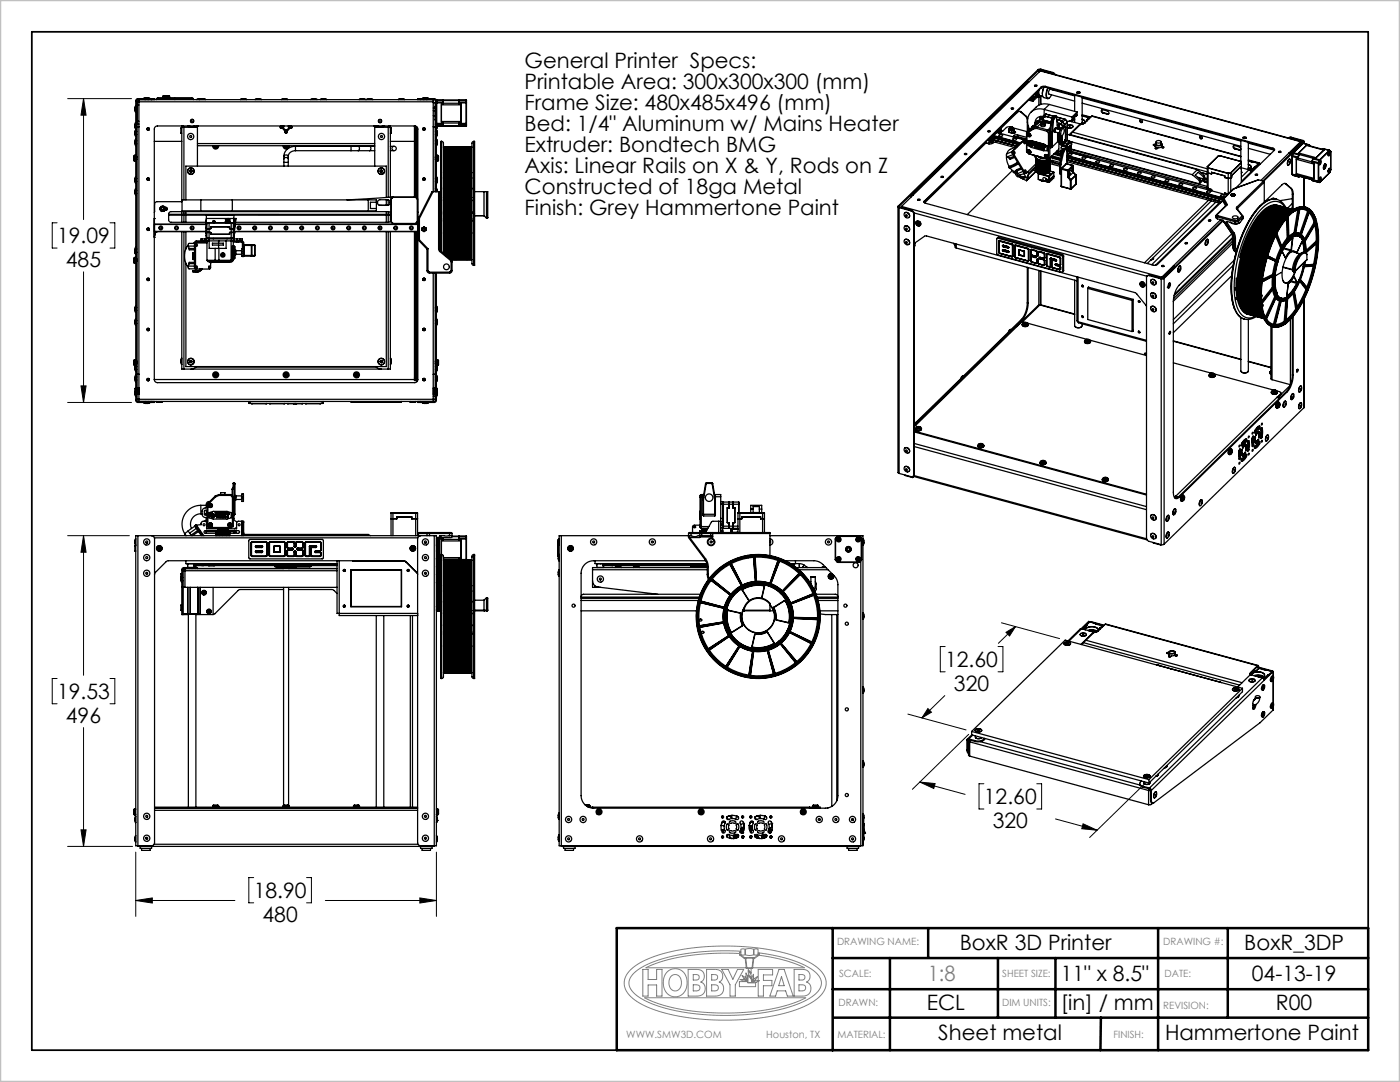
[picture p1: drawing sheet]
<svg xmlns="http://www.w3.org/2000/svg" width="279mm" height="216mm" viewBox="0 0 279 216" stroke-linecap="round" stroke-linejoin="round" font-family="sans-serif">
<defs><g id="words">
<g font-size="4.2">
<text x="104.7" y="13.6">General Printer Specs:</text>
<text x="104.7" y="17.8">Printable Area: 300x300x300 (mm)</text>
<text x="104.7" y="21.9">Frame Size: 480x485x496 (mm)</text>
<text x="104.7" y="26.1">Bed: 1/4&quot; Aluminum w/ Mains Heater</text>
<text x="104.7" y="30.3">Extruder: Bondtech BMG</text>
<text x="104.7" y="34.5">Axis: Linear Rails on X &amp; Y, Rods on Z</text>
<text x="104.7" y="38.6">Constructed of 18ga Metal</text>
<text x="104.7" y="42.8">Finish: Grey Hammertone Paint</text>
<text x="11.4" y="48.6">19.09</text>
<text x="13.2" y="53.3">485</text>
<text x="188.6" y="133.1">12.60</text>
<text x="190.4" y="137.9">320</text>
<text x="11.4" y="139.5">19.53</text>
<text x="13.2" y="144.3">496</text>
<text x="196.4" y="160.5">12.60</text>
<text x="198.1" y="165.3">320</text>
<text x="50.6" y="179.2">18.90</text>
<text x="52.4" y="184">480</text>
<text x="191.5" y="189.5">BoxR 3D Printer</text>
<text x="248.3" y="189.5">BoxR_3DP</text>
<text x="211.7" y="195.8">11&quot; x 8.5&quot;</text>
<text x="249.8" y="195.8">04-13-19</text>
<text x="184.9" y="201.6">ECL</text>
<text x="211.7" y="201.6">[in] / mm</text>
<text x="254.7" y="201.6">R00</text>
<text x="187.3" y="207.4">Sheet metal</text>
<text x="232.5" y="207.4">Hammertone Paint</text>
</g>
<text font-size="4.2" fill="#808080" x="185.2" y="195.8">1:8</text>
<g font-size="2" fill="#808080">
<text x="167" y="188.7">DRAWING NAME:</text>
<text x="232.2" y="188.7">DRAWING #:</text>
<text x="167.5" y="195">SCALE:</text>
<text x="200" y="195">SHEET SIZE:</text>
<text x="232.4" y="195">DATE:</text>
<text x="167.3" y="200.8">DRAWN:</text>
<text x="200" y="200.8">DIM UNITS:</text>
<text x="232.2" y="201.3">REVISION:</text>
<text x="125" y="207.1">WWW.SMW3D.COM</text>
<text x="152.9" y="207.1">Houston, TX</text>
<text x="167.1" y="207.1">MATERIAL:</text>
<text x="222.2" y="207.1">FINISH:</text>
</g>
</g></defs>
<g fill="none" stroke="#808080" stroke-width=".2">
<path d="M125.9 193.5a17.4 17.4 0 0 1 8.4-3.7 49.5 49.5 0 0 1 25 1.2 8.8 8.8 0 0 1 5.4 4.1 3.7 3.7 0 0 1-1.7 4.2 24.2 24.2 0 0 1-11.5 3.9 45.9 45.9 0 0 1-22.4-2.3 7 7 0 0 1-4.5-4.2 3.6 3.6 0 0 1 1.3-3.2zM128.3 193.4h1v2.1h1.7v-2.1h1.1v5.4h-1.1v-2.3h-1.7v2.3h-1zM128.3 193.4h.1M128.6 199.1h32.2a34.5 34.5 0 0 1-15.3 3 37.7 37.7 0 0 1-16.5-2.8zM133.2 193.9a2.41 2.41 0 0 1 2.8-.3 2.41 2.41 0 0 1 1.1 2.6 2.39 2.39 0 0 1-2.3 2.7 2.39 2.39 0 0 1-2.4-2.7 3 3 0 0 1 .8-2.3zM133.9 194.8a1.23 1.23 0 0 1 1.5-.2 1.23 1.23 0 0 1 .6 1.3 1.33 1.33 0 0 1-.4 1.5 1.33 1.33 0 0 1-1.5 .1 2.02 2.02 0 0 1-.2-2.7zM137.3 193.4h1.8a1.34 1.34 0 0 1 1.4 1 1.34 1.34 0 0 1-.7 1.6 1.47 1.47 0 0 1 .9 1.7 1.47 1.47 0 0 1-1.6 1.1h-1.8zM138.4 194.5h.5a.56 .56 0 0 1 .6 .5 .56 .56 0 0 1-.6 .6h-.5zM138.4 196.5h.5a.62 .62 0 0 1 .8 .6 .62 .62 0 0 1-.8 .6h-.5zM139.8 196h.1M141 193.4h1.8a1.34 1.34 0 0 1 1.4 1 1.34 1.34 0 0 1-.7 1.6 1.47 1.47 0 0 1 .9 1.7 1.47 1.47 0 0 1-1.6 1.1h-1.8zM142 194.5h.5a.56 .56 0 0 1 .7 .5 .56 .56 0 0 1-.6 .6h-.6z"/>
<path d="M142 196.5h.6a.62 .62 0 0 1 .8 .6 .62 .62 0 0 1-.8 .6h-.6zM143.5 196h.1M144.1 193.4h1.2l1 2 .9-2h1.2l-1.7 3.1v2.3h-1v-2.3zM147.6 195.9h1.6v.2h1.6v.8h-3.2zM147.6 190.3a40.7 40.7 0 0 0-18.3 2.6l-.4 .2h20M147.7 195.4h.7l.7 .4h-.7zM147.9 189.8a42.5 42.5 0 0 0-18.6 2.6 5.9 5.9 0 0 0-3.7 3.3 3 3 0 0 0 1.7 3.1 25.7 25.7 0 0 0 11.8 3.5 45.4 45.4 0 0 0 20.5-2.1 6.6 6.6 0 0 0 4.3-3.6 3 3 0 0 0-1.7-3.1 24.1 24.1 0 0 0-10.9-3.4M147.9 190.5h.8M147.9 190h-.3v.6l1.1 .6 .2 2h1.3l.2-2h.2l1-.6v-.4h-.3M148.1 194.7l.6 .3 .4 .7-.6-.4zM148.7 189.4v1.1M148.7 189.4h-.8v1.2l.7 .5h2l.7-.5v-1.2h-.9"/>
<path d="M148.7 190.5l.9 .2 .8-.2M148.7 189.4a2.38 2.38 0 0 1 1.7 0M148.8 191.2h1.5l-.2 1.9h-1zM148.9 194.2l.3 .6v.8l-.3-.7zM149.3 193.2l.6 1.1v-1.1M149.3 193.6l.5 .8 .2 .8-.6-.8zM149.3 194.5l.6 .9 .1 .6h-.7zM150.1 196l.7-.3h.7l-.6 .3zM150.4 194.4v.7l-.3 .7-.1-.7zM150.4 189.4v1.1M150.4 190.5h.9M150.5 195.3l.6-.4-.3 .6-.7 .4z"/>
<path d="M151.3 193.4h2.9v1.1h-1.8v1.1h1.6v1.1h-1.6v2.1h-1.1zM151.5 190.6l4.7 .9 2.1 .7 2.3 .9h-10.4M155.5 193.4h1l1.8 5.4h-1.2l-.3-1.1h-1.7l-.3 1.1h-1.2zM156 194.9l.5 1.8h-1.1zM158.5 193.4h1.7a1.34 1.34 0 0 1 1.4 1 1.34 1.34 0 0 1-.7 1.6 1.47 1.47 0 0 1 .9 1.7 1.47 1.47 0 0 1-1.6 1.1h-1.7zM159.5 194.5h.5a.56 .56 0 0 1 .6 .5 .56 .56 0 0 1-.6 .6h-.5zM159.5 196.5h.5a.62 .62 0 0 1 .8 .6 .62 .62 0 0 1-.8 .6h-.5zM160.9 196h.1"/>
</g>
<g fill="none" stroke="#000" stroke-width=".2">
<path d="M13.5 19.7h12.8M16.7 19.7v24.1M16.7 19.7l.5 3.3h-1zM11.4 44.5h-1v5h1M16.7 54.2v26.1M21.9 44.5h1v5h-1M16.2 77h1l-.5 3.3zM13.5 80.3h12.8M13.5 106.9h12.3M16.7 106.9v27.8M16.7 106.9l.5 3.3h-1zM11.4 135.4h-1v5h1"/>
<path d="M21.9 135.4h1v5h-1M188.6 138.8l-4.6 4.5M188.6 129h-.9v5h.9M199.2 129h.9v5h-.9M199.9 124.3l11.6 3.1M200.8 126.2l1.9-1.2-1.2 1.9zM202.7 125l-3.5 3.4M16.7 145.2v23.7M181.2 142.5l11.6 3.1M183.6 156l3 .4-.2 .9zM183.6 156l9 2.5M185.2 141.4l.7 .7-1.9 1.2z"/>
<path d="M193.3 146.5l-11.2 11M196.4 156.4h-1v5h1M206.9 156.4h1v5h-1M228.7 156.1l-11.2 11M13.5 168.9h13M16.2 165.6h1l-.5 3.3zM27.1 179.7l3.3-.5v1zM27.1 170v12.9M27.1 179.7h19.8M50.6 175.1h-.9v5.1h.9M61.2 175.1h.9v5.1h-.9M64.9 179.7h22.2"/>
<path d="M83.8 179.2l3.3 .5-3.3 .5zM87.1 170v12.9M210.7 163.4l8.2 2.3M216.2 164.4l2.7 1.3-3-.3z"/>
</g>
<path d="M6.3 6.3h266.8v203.2h-266.8z" fill="none" stroke="#000" stroke-width=".35"/>
<path d="M123.1 185.2h149.9v24.4h-149.9zM166.2 191.2h106.8M166.2 197.4h106.8M166.2 185.2v24.4M177.6 191.2v18.4M185.2 185.2v5.9M199.2 191.2v11.9M210.6 191.2v11.9M231.1 185.2v24.4M245 185.2v17.9M166.4 203.1h106.6M219.7 203.1l-.1 6.5" fill="none" stroke="#000" stroke-width=".5"/>
<path d="M0 0h279.4v215.9h-279.4z" fill="none" stroke="#c0c0c0" stroke-width=".5"/>
<path d="M27.1 179.7l3.3-.5v1zM83.8 179.2l3.3 .5-3.3 .5zM16.2 165.6h1l-.5 3.3zM16.7 106.9l.5 3.3h-1zM16.7 19.7l.5 3.3h-1zM16.2 77h1l-.5 3.3zM200.8 126.2l1.9-1.2-1.2 1.9zM185.2 141.4l.7 .7-1.9 1.2zM183.6 156l3 .4-.2 .9zM216.2 164.4l2.7 1.3-3-.3z" fill="#000"/>
<g fill="none" stroke="#000" stroke-width=".25">
<path d="M27.5 19.7l-.3 .1-.1 .3M27.5 19.9l-.2 .2M27.5 19.7v.2M27.5 19.7h2.7M27.5 19.9h2.7M28.7 19.6l.4-.1 .8 .1M28.7 19.6h1.2M28.7 19.6v.1M29 19.9h.1M29.6 19.9h.1M29.9 19.6v.1M30.2 19.7h.1a.31 .31 0 0 1 .5 .2h-.6"/>
<path d="M30.2 19.7v.2M31.2 19.9v-.3h7.4v.3M31.5 19.6v-.1h6.8v.1M32.5 19.4v.1M32.5 19.2v.2M32.5 19.4h1.3M32.5 19.2h1.3M33.8 19.4v.1M33.8 19.2v.2M34.9 19.6v.3M39.3 19.8h.5M39.3 19.8v.1"/>
<path d="M39.8 19.8l.4-.1 .8 .1M39.8 19.8h1.2M39.8 19.8v.1M40.2 19.7l-.9 .1M41 19.8v.1M48 19.8l.4-.1 .8 .1M48 19.8h1.2M48 19.8v.1M49.2 19.8v.1M50.9 19.8h1.2M50.9 19.8v.1M51.7 19.7l-.8 .1"/>
<path d="M51.7 19.7h.1M51.7 19.7l.5 .1M52.1 19.8h.1M52.2 19.8v.1M56.2 19.8h1.2M56.2 19.8v.1M57 19.7l-.8 .1M57 19.7h.1M57 19.7l.4 .1M57.4 19.8v.1M62 19.8l.5-.1 .8 .1M62 19.8h1.3"/>
<path d="M62 19.8v.1M63.3 19.8v.1M63.9 19.8l.5-.1 .8 .1M63.9 19.8h1.3M63.9 19.8v.1M65.2 19.8v.1M71.7 19.8h1.2M71.7 19.8v.1M72.5 19.7l-.8 .1M72.5 19.7h.1M72.5 19.7l.4 .1M72.9 19.8v.1"/>
<path d="M73.2 19.8l.4-.1 .8 .1M73.2 19.8h1.2M73.2 19.8v.1M74.4 19.8v.1M79.5 19.8h1.2M79.5 19.8v.1M80.3 19.7l-.8 .1M80.3 19.7h.1M80.3 19.7l.4 .1M80.7 19.8h.1M80.7 19.8v.1M84 19.7h-.2a.31 .31 0 0 0-.5 .2h.7"/>
<path d="M84 19.7h2.7M84 19.9h2.7M84 19.7v.2M84.3 19.6l.4-.1 .8 .1M84.3 19.6h1.2M84.3 19.6v.1M84.6 19.9h.1M85.2 19.9h.1M85.5 19.6v.1M86.7 19.7l.3 .2 .1 .2h-.2M86.7 19.9l.2 .2M86.7 19.7v.2"/>
<path d="M87.2 20l-.1 .1M87.2 20h.1M87.2 20h5.8M88.4 20h.1M91.6 20h.1M93 20h.1M93 20l.1 .1M205.3 16.4l-.3 .1-23.1 22.5M205.3 19.9l.8 .3M205.4 19.9l.5 .1M205.9 19.4v.6M205.9 20l.2 .2"/>
<path d="M205.9 20l.3 .2M205.9 19.3v.7M205.9 20h.1M206.2 19.4l-.1 .4M206.2 19.4a.27 .27 0 0 1 .1 .3 .27 .27 0 0 1-.2 .2zM206.2 19.1l.4 .2M206.2 19.4l.1 .3-.2 .2M206.3 19l.1 .3 .6 .1M206.5 17a.25 .25 0 0 1 .2-.1 .25 .25 0 0 1 .2 .2 .25 .25 0 0 1-.2 .1 .25 .25 0 0 1-.2-.2zM206.5 17.1h.4M206.5 17.2h.4M206.6 18.7a.51 .51 0 0 0 .1 .6 .51 .51 0 0 0 .6 0"/>
<path d="M206.8 18.5l.1 .5 .3 .2M206.9 18.9l.2 .2M206.9 18.4h.1M206.9 19.4l-.7 .8M207 18.3v.1M207 18.3a.7 .7 0 0 0 .5 .9 .5 .5 0 0 1-.7 0 .5 .5 0 0 1-.1-.6M207.1 19h-.1M207.2 13.9l-27.9 27.2M207.2 13.9l.1 .1M207.2 18.1a.75 .75 0 0 0 .4 1.1h.2M207.3 18a.78 .78 0 0 0 .4 1.1v1.7M207.3 14l-27.9 27.2"/>
<path d="M207.3 14v.4M207.3 19.3v1.7M207.3 18a1.02 1.02 0 0 0 .2 1.1l.6 .2M207.4 19.3h-.1M207.6 14.1l52.1 14.1M207.6 14.1l-27.7 27.1M207.6 14.1l52 14.2M207.6 13.9l-.3 .1M207.6 13.9v.2M207.6 19.2v1.7M207.6 13.9l2.4 .6M207.7 13.8l-.5 .1"/>
<path d="M207.7 13.8l-.1 .1M207.7 13.8l2.4 .7M207.8 17.4v.1M207.8 17.4l-23.3 22.7M207.8 17.5l-23.3 22.8M208 18.6l.3-1.2a1.87 1.87 0 0 0 0 2.1l.8 .2M208.6 17.2l-.8 .2M208.6 17.4l-.8 .1M208.6 17.2v.2M208.6 17.2l45.4 12.4M208.6 17.4l45.4 12.3M209.1 17.5l-.1 .3a1.8 1.8 0 0 0 0 1.9l.4-.1"/>
<path d="M209.2 17.5l-.1 .3a1.51 1.51 0 0 0 .1 1.8l.3-.2 .4-.5M210 14.5l.4 .3M210.1 14.5l.5 .4M210.1 14.5h-.1M210.1 17.8v.2M214.5 19.1l-4.9-1.3-.2 .2-.1 .4 .1 .4 5.1 1.4M214.5 19v3.2M214.9 18.5h.6M214.9 18.4a.29 .29 0 0 1 .4-.2 .29 .29 0 0 1 .2 .4 .3 .3 0 0 1-.4 .1 .3 .3 0 0 1-.2-.3zM215 18.6h.5M216 19.4v5.4M216 19.5l31.6 8.7"/>
<path d="M26.9 31l-.2 .2v.8l.2 .2M26.9 31v1.2M26.9 32.2h.1M26.9 31h.1M27 31l.1 .1M27 31v1.2M27.1 37.7l-.2 .4 .2 .8M27.1 25.9l-.2 .5 .2 .8M27.1 35.3l-.2 .4 .2 .9M27.1 27.8l-.2 .4 .2 .8M27.1 21.1l-.2 .5 .2 .8M27.1 24.5l-.2 .4 .2 .8"/>
<path d="M27.1 37.7v1.2M27.1 25.9v1.3M27.1 35.3v1.3M27.1 27.8v1.2M27.1 21.1v1.3M27.1 24.5v1.2M27.1 25.7h.1M27.1 27.8h.1M27.1 29h.1M27.1 35.3h.1M27.1 36.6h.1M27.1 38.9h.1"/>
<path d="M27.1 37.7h.1M27.1 27.2h.1M27.1 25.9h.1M27.1 22.4h.1M27.1 21.1h.1M27.1 24.5h.1M27.1 32.1l-.1 .1M27.1 20.1v59.8M27.1 20.1h.2M27.3 31.4v.1M27.3 31.3h.1M27.3 24.8h.1"/>
<path d="M27.3 25.4h.1M27.3 28.1h.1M27.3 28.7h.1M27.3 35.6h.1M27.3 36.2h.1M27.3 38.6h.1M27.3 38h.1M27.3 26.9h.1M27.3 26.3h.1M27.3 24.2h.4M27.3 24.7v.1M27.3 20.1v59.8"/>
<path d="M27.3 31.8h.1M27.3 25.3h.4M27.3 20.4v.1M27.3 20.4v4.4M27.3 20.4h.4M27.3 24.8h.4M27.7 20.3v-.4h58.8v.4M27.7 21h-.4M27.7 20.3v59.4M27.7 20.3h58.8M29.7 35.6v.3M29.7 25.6v.3"/>
<path d="M29.7 35.6a.22 .22 0 0 0-.3 0 .22 .22 0 0 0 0 .3 .22 .22 0 0 0 .3 0M29.7 25.6a.22 .22 0 0 0-.3 0 .22 .22 0 0 0 0 .3 .22 .22 0 0 0 .3 0M29.7 25.6h.1M29.7 25.9h.1M29.7 35.6h.1M29.7 35.9h.1M30.8 28.2h5.5M31 25.3l.4-.2h51.4a.63 .63 0 0 1 .6 .7v49.9a.63 .63 0 0 1-.6 .7h-51.4a.63 .63 0 0 1-.6-.7v-49.9zM36.3 25.5h-.2v1.1h.2M36.3 25.4h.4M36.3 25.1v15.1M36.5 25.1v.3"/>
<path d="M36.6 25.3h.1M36.6 25.3l-.1 .1M36.6 25.1v.1M36.6 25.2h.1M36.6 25.2v.1M36.6 25.3v.1M36.7 25.4v14.5M36.7 25.4h2.7v7.7M37.4 25.1l.5 .3M37.5 25.1l.4 .3M37.7 25.1l.5 .2 .6-.2M37.9 34.2l.2 .2"/>
<path d="M37.9 34v.2M38.1 33.9l.2 .2M38.1 33.9l-.2 .1M38.3 34.3l-.2 .1M38.3 34.1v.2M39.2 25.1l-.5 .3M39.2 25.1l-.4 .3M39.4 29.1h35.4M39.4 28.6h35.4M39.6 25.1l-.6 .3M40.1 39.9h-3.8v2.2h3.8M40.1 39.9v2.2"/>
<path d="M40.1 39.9h35v2.2h-35M42.5 29.1a.59 .59 0 0 0 .5 .6 .59 .59 0 0 0 .6-.6M42.7 29.1a.39 .39 0 0 0 .3 .4 .39 .39 0 0 0 .4-.4M42.9 29.1l-.1 .1 .2 .2 .2-.1 .1-.2M46.4 39.9v2.2M56.5 25.1l-.4 .1a.22 .22 0 0 0-.2 .2 .22 .22 0 0 0 .2 .2h.4l.4 .4v.4a.22 .22 0 0 0 .2 .2 .22 .22 0 0 0 .2-.2v-.4l.4-.4h.4a.22 .22 0 0 0 .2-.2 .22 .22 0 0 0-.2-.2l-.4-.1M56.5 29.1a.59 .59 0 0 0 .6 .6 .59 .59 0 0 0 .6-.6M56.5 25.1a.64 .64 0 0 0 .6 .9 .64 .64 0 0 0 .6-.9M56.7 31.7v.7M56.7 32.4h.8M56.7 31.7a.51 .51 0 0 1 .8 0M56.7 31.2a.51 .51 0 0 1 .8 0"/>
<path d="M56.7 31.2v.5M56.7 32.4v.7M56.7 25.1a.5 .5 0 0 0 .4 .8 .5 .5 0 0 0 .4-.8M56.7 29.1a.39 .39 0 0 0 .4 .4 .39 .39 0 0 0 .4-.4M56.9 29.1l-.1 .1 .3 .2 .2-.1v-.2M57.3 29.1h.1M57.5 31.7v.7M57.5 31.2v.5M57.5 32.4v.7M59 30.1a1.34 1.34 0 0 0-1.5 1.1M59 29.2a2.17 2.17 0 0 0-2.3 2M59 29.2v.9"/>
<path d="M59 29.2h11.1M59 30.1h11.1M70.1 30.1h1.4M70.1 29.2h1.4M70.1 29.2v.9M70.6 29.1v.1M70.8 29.1v.1M70.9 29.1v.1M71.4 29.1l-.1 .1M71.5 29.2a.51 .51 0 0 1 0 .9M71.5 29.2h2.3M71.5 30.1h2.3"/>
<path d="M71.5 29.1v.1M71.7 29.1v.1M73.5 39.9v2.2M73.8 29.2h1M73.8 30.1h1M73.8 29.2a.51 .51 0 0 1 0 .9M74.6 25.1l.5 .3M74.9 25.1l.5 .3M75 25.1l.4 .3M75.4 25.1l.6 .2 .4-.2M75.9 34v.3M75.9 34.3l.2 .1"/>
<path d="M76.1 33.9l.2 .1M76.1 33.9l-.2 .1M76.3 34v.3M76.3 34.3l-.2 .1M76.7 25.1l-.5 .3M76.7 25.1l-.4 .3M77.1 39.4v-6.3h-40v6.8M77.1 39.9v1.1M77.5 25.4h.4M77.5 25.4h-2.7v7.7M77.5 25.4v14M77.5 39.9v1.1"/>
<path d="M77.6 25.2h.1M77.6 25.1v.1M77.6 25.2v.1M77.6 25.3v.1M77.6 25.3h.1M77.7 25.1v.3M77.9 29.2h.8M77.9 30.1h.8M77.9 25.5h.2v1.1h-.2M77.9 28.2h4.8M77.9 25.1v14.2M78 39.7h.1"/>
<path d="M78 39.7v4.5M78.1 39.7l-.1 4.5M78.4 39.4l-.4 .3M78.4 39.4l-.3 .3M78.4 39.4h4.5M82.7 25.2h.2M82.7 25.1v14.2M82.9 25.1v14.2M82.9 39.4l.4 .3M83 39.3h-5l-8.8 .6M83 39.3l-.1 .1M83 39.3l.3 .4"/>
<path d="M83 39.4l.3 .3M83.1 25.3v14.1M83.3 39.7v4.5M83.3 39.7h.1M84.4 35.6v.3M84.4 25.6v.3M84.4 35.6a.22 .22 0 0 1 .4 0 .22 .22 0 0 1 0 .3 .22 .22 0 0 1-.4 0M84.4 25.6a.22 .22 0 0 1 .4 0 .22 .22 0 0 1 0 .3 .22 .22 0 0 1-.4 0M84.4 25.6h.1M84.4 25.9h.1M84.4 35.6h.1M84.4 35.9h.1"/>
<path d="M86.4 38.2h-.2l-2.7 5.4M86.4 38.2l-2.7 5.4M86.4 38.2h1.1M86.5 25.3h.4M86.5 20.5h.4M86.5 21.6h.3M86.5 22.1h.3M86.5 23.1h.3M86.5 20.3v17.9M86.9 31.7v.1M86.9 31.4v.1M86.9 24.8h.1"/>
<path d="M86.9 25.4h.1M86.9 28.1h.1M86.9 28.7h.1M86.9 35.6h.1M86.9 36.2h.1M86.9 38h.1M86.9 26.9h.1M86.9 26.3h.1M86.9 37.6h.1M86.9 31.8v.1M86.9 31.3h.1M86.9 21.2v2.8"/>
<path d="M86.9 20.1v18.1M87.1 32.1l.1 .1M87.1 24.6h.1M87.1 20.5h.1M87.1 24.8h.1M87.1 25.1h.1M87.1 25.1l.1 .1M87.1 20.1v18.1v-.5M87.1 25.7h.1M87.1 27.8h.1M87.1 29h.1M87.1 35.3h.1"/>
<path d="M87.1 36.6h.1M87.1 37.7h.1M87.1 27.2h.1M87.1 25.9h.1M87.1 27.8l.2 .4-.2 .8M87.1 35.3l.2 .4-.2 .9M87.1 37.7l.2 .5M87.1 25.9l.2 .5-.2 .8M87.1 25.2v.5M87.1 27.8v1.2M87.1 35.3v1.3M87.1 25.9v1.3"/>
<path d="M87.2 20.4v.1M87.2 20.4h-.1M87.2 24.6v.2M87.2 25.1v.1M87.2 24.8h1.2M87.2 20v.4M87.2 20.5v4.1M87.2 24.8v.3M87.2 24.6h1.2M87.2 20.5h1.2M87.2 20.4h1.2M87.2 20h1.2"/>
<path d="M87.2 25.1h1.2M87.2 25.2h5.8M87.2 31l-.1 .1M87.2 31v1.2M87.2 32.2h.1M87.2 31h.1M87.3 25.2l-.2 .5M87.3 31l.2 .2a.81 .81 0 0 1-.1 1h-.1M87.3 31v1.2M87.5 38.2h.2M87.5 38.2v11.5M87.7 38.2h.3"/>
<path d="M87.7 38.2v11.5M88 28.2v21.9M88 28.2v22M88 28.2h.1M88.1 20.9h3.9M88.1 24.2h3.9M88.1 28.2l.3 .1 .1 .3v22M88.1 28.2v22M88.4 20.4v.1M88.4 24.6v.2M88.4 25.1v.1M88.4 20v.4"/>
<path d="M88.4 20.5v.3h-.3v3.6h.3v.2M88.4 24.8v.3M88.4 20.6h3.2M88.4 24.6h3.2M88.4 20.1h3.2M88.4 25.1h3.2M88.5 29.4l.1-.1 .1 .1M88.5 39.4h5.7M88.5 39.9h5.7M88.5 37.7h5.7M88.5 35.5h5.7M88.5 37.5h5.7"/>
<path d="M88.5 34.5h5.7M88.7 29.4l.1-.1 .1 .1M88.7 29.4v21.3M88.9 29.4l.1-.1 .2 .1M88.9 29.4v21.5M89.2 29.4l.1-.1 .1 .1M89.2 29.4v21.7M89.4 29.4l.1-.1 .1 .1M89.4 29.4v21.9M89.6 29.4l.1-.1 .1 .1M89.6 29.4v22.1M89.8 29.4l.1-.1 .1 .1"/>
<path d="M89.8 29.4v22.3M90 29.4l.1-.1 .1 .1M90 29.4v22.4M90.2 29.4l.2-.1 .1 .1M90.2 29.4v22.4M90.5 29.4l.1-.1 .1 .1M90.5 29.4v22.4M90.7 29.4l.1-.1 .1 .1M90.7 29.4v22.4M90.9 29.4l.1-.1 .1 .1M90.9 29.4v22.4M91.1 29.4l.1-.1 .1 .1"/>
<path d="M91.1 29.4v22.4M91.3 29.4l.2-.1 .1 .1M91.3 29.4v22.4M91.6 29.4l.1-.1 .1 .1M91.6 29.4v22.4M91.6 20.4v.1M91.6 24.6v.2M91.6 25.1v.1M91.6 20.5v.3h.4v3.6h-.4v.2M91.6 20v.4M91.6 24.8v.3M91.6 24.8h1.4"/>
<path d="M91.6 24.6h1.4M91.6 20.5h1.4M91.6 20.4h1.4M91.6 20h1.4M91.6 25.1h1.4M91.8 29.4l.1-.1 .1 .1M91.8 29.4v22.4M92 29.4l.1-.1 .1 .1M92 29.4v22.4M92.2 29.4l.1-.1 .1 .1M92.2 29.4v22.4M92.4 29.4l.1-.1 .2 .1"/>
<path d="M92.4 29.4v22.4M92.7 29.4l.1-.1 .1 .1M92.7 29.4v22.4M92.9 29.4l.1-.1 .1 .1M92.9 29.4v22.4M93 20.5h.1M93 20.4v.1M93 20.4h.1M93 24.6h.1M93 24.6v.2M93 25.1v.1M93 20v.4"/>
<path d="M93 20.5v4.1M93 24.8v.3M93.1 29.4l.1-.1 .1 .1M93.1 20.4v.1M93.1 24.6v.2M93.1 24.8h-.1M93.1 25.1h-.1M93.1 25.1l-.1 .1M93.1 29.4v22.4M93.1 20.1v.3M93.1 20.5v4.1M93.1 24.8v.3"/>
<path d="M93.3 29.4l.1-.1 .1 .1M93.3 29.4v22.4M93.5 29.4l.1-.1 .1 .1M93.5 29.4v22.4M93.7 29.4l.2-.1 .1 .1M93.7 29.4v22.4M94 29.4l.1-.1 .1 .1M94 29.4v22.4M94.6 28.2l-.3 .1-.1 .3v24l.1 .2 .3 .2M94.6 28.2v24.8M94.6 28.2h.1M94.7 28.2v24.8"/>
<path d="M94.7 38.2h1.9M96.6 38.2v4.8M96.6 38.2h.5M97.1 38.2v5.3M97.1 38.2h.1M97.2 38.2h.1v5.2l-.1 .1M97.2 38.2v5.3M182.2 38.9l-.3 .1v.3M183.2 39.8a.25 .25 0 0 1 .2-.1 .25 .25 0 0 1 .2 .2 .25 .25 0 0 1-.3 .1 .25 .25 0 0 1-.1-.2zM183.2 39.9h.4h-.4M187.8 35.2a.25 .25 0 0 1 .3-.1 .25 .25 0 0 1 .2 .2 .25 .25 0 0 1-.3 .1 .25 .25 0 0 1-.2-.2zM188.2 35.4h-.3h.3"/>
<path d="M192.5 30.7a.25 .25 0 0 1 .2-.1 .25 .25 0 0 1 .2 .2 .25 .25 0 0 1-.2 .1 .25 .25 0 0 1-.2-.2zM192.5 30.8h.4zM196.6 28.5l.8 .2M196.8 28.5l-12.3 12M197.2 26.1a.25 .25 0 0 1 .2-.1 .25 .25 0 0 1 .2 .2 .25 .25 0 0 1-.3 .1 .25 .25 0 0 1-.1-.2zM197.3 27.8h.1M197.3 27.8l.2 .1M197.3 27.8l.1 .1M197.4 28.6v.1M197.4 27.9v.7M197.4 28.6l-.1 .1M197.5 27.9h-.1"/>
<path d="M197.5 27.9v.6M197.5 28.5l-.1 .1M197.5 27.5l.2 .1M197.6 26.3h-.4h.3M197.7 27.6h.1M197.7 27.6h-.1l-.3 .2M197.7 28.3l-.2 .2M197.7 27.6v.8M197.7 28.4h-.1M198.1 28.2l-.4 .2M198.1 28.6l-.7 .1M198.1 28.2v.4"/>
<path d="M198.1 28.2h.1M198.1 28.2v.3M198.1 28.5v.1M198.3 27.2l5 1.4M198.3 27.9l-.6 .5M198.3 27.1l5.2 1.4M198.3 27.1l5.1 1.4M198.3 27.1v.1M198.3 27.5v.4M198.3 27.9l4.5 1.2M198.3 27.9h.1M198.3 27.5l4.6 1.3"/>
<path d="M198.3 27.5h.1M198.3 27.5l4.6 1.2M198.3 27.2h.1M198.3 27.4v.1M198.3 27.4l4.8 1.3M198.3 27.4h.1M198.3 27.4l4.8 1.2M198.4 27.3l4.8 1.3M198.4 27.3l-.1 .1M198.4 27.3l-.7 .7 .6-.6M198.4 27.3h.1M198.8 28.1l-.7 .1"/>
<path d="M198.8 28.4l-.7 .1M198.8 28.1l4 1.1M198.8 28.4l3.7 1M198.8 28.1v.3M198.9 26.4l5.5 1.5M199.2 26.5l.3-.3-.2 .3M199.3 25.8l.1 .1M199.4 25.9h.1M199.4 27a.38 .38 0 0 1 .4-.2 .38 .38 0 0 1 .3 .3 .38 .38 0 0 1-.4 .1 .38 .38 0 0 1-.3-.2zM199.4 25.9l.1 .7 .2-.2M199.4 25.9l-1.7 1.7M199.5 25.6h.1"/>
<path d="M199.6 25.5l.1 .1M199.6 25.6l-.2 .3M199.6 25.6l.1 .8M199.7 25.6h-.1M199.7 25.6v.8M199.7 26.4h.1M200.9 31.1a3.7 3.7 0 0 0 .5 2.1M201 31.3l.4 .3M201.3 25.7l.1 .7M201.3 25.7v.1M201.3 25.8l.3 .2M201.3 25.8l.1 .2"/>
<path d="M201.4 25.7h-.1M201.4 26.4l.5 .1M201.4 26h.2M201.4 26v.4M201.5 25.6l-.2 .2M201.5 25.7a.33 .33 0 0 0 .3 .2 .33 .33 0 0 0 .3-.2M201.5 25.6a.39 .39 0 0 0 .3 .3 .39 .39 0 0 0 .4-.3h-.1M201.5 25.5v.2M201.6 33.5l.8 .8M201.6 25.4a.25 .25 0 0 1 .3-.1 .25 .25 0 0 1 .1 .2 .25 .25 0 0 1-.2 .1 .25 .25 0 0 1-.2-.2zM201.6 26l.3 .1M201.8 21.6a.25 .25 0 0 1 .3-.1 .25 .25 0 0 1 .2 .2 .25 .25 0 0 1-.3 .1 .25 .25 0 0 1-.2-.2z"/>
<path d="M201.9 21.7h.3zM201.9 26.1v.4M202 30.3l-1.1 .4a.39 .39 0 0 0 .1 .6M202 25.3l.1 .1a.27 .27 0 0 1-.3 .2 .27 .27 0 0 1-.3-.3l-.5 .1-.9 .7-.4 .1M202 30.2v.5M202 30.7l2.3 3.7M202 34l-9 8.8M202.1 25.6l.2 .1M202.1 25.7h.1M202.1 26.4l.3 .2M202.1 26h-.5M202.1 26.4l-.2 .1"/>
<path d="M202.1 26l-.2 .1M202.2 30.8l-1.2 .5M202.2 27.7a.38 .38 0 0 1 .4-.1 .38 .38 0 0 1 .2 .3 .38 .38 0 0 1-.4 .1 .38 .38 0 0 1-.2-.3zM202.2 30.1v.5M202.2 30.1l-.2 .1M202.2 30.6l2.3 3.8M202.2 30.6l-.2 .1M202.2 34.4l.5 .3M202.3 34.2l-.1 .2M202.3 25.6v.1M202.3 30.4l.1 .2M202.3 26.5v.1"/>
<path d="M202.3 25.7l-.2 .3M202.3 25.8l.1 .1M202.3 30.3h.1a.18 .18 0 0 1 .2 .2 .18 .18 0 0 1-.2 .1zM202.3 34.2h.1M202.4 31.2l-1 .4M202.4 25.9l-.3 .1M202.4 26.2h.1M202.4 25.9v.4l-.3 .1M202.4 27l-.3 .3M202.4 27v.4M202.4 27.4h.1M202.5 31.4l-.9 .4-.2-.2"/>
<path d="M202.5 26.2l.2 .1-.1 .2h-.6M202.5 26.2v.3M202.6 29.7l.4-.4-1.6 .6-.5 .8M202.7 34.2v.5M202.7 34.7l.1 .3 .3 .2M202.8 27.2l-.4 .2M202.9 28.9l-.1 .4M202.9 27.3l.1 .2M202.9 27.4l1.6 .4M202.9 34l-.6 .2M203 34.1v.4M203 34.5l.1 .4 .2 .2"/>
<path d="M203 34.5l-.3 .2M203 32.4h.1M203 27.2l-.3 .2M203.1 35.2l.8 .3M203.1 26.9l-.7 .1M203.1 27.3l-.7 .1M203.1 27.3l1.7 .4M203.1 26.9l1.8 .5M203.1 26.9v.4M203.1 32.6l-1.7 .8v.1l.9-.3 .9-.5M203.1 32.4l-1.8 .9 .8-.2 1-.6M203.2 32.5h.1"/>
<path d="M203.2 32.5l-.1 .1M203.2 32.7h.1M203.2 32.6v.1M203.3 35.1l.4 .1M203.3 35.1l-.2 .1M203.5 22.2l.1 .1M203.5 35l.2 .2M203.6 34.9l-.1 .1M203.6 35.4h.1M203.6 22.3h.2M203.6 22.3l1.1 .9M203.7 35.4h.1"/>
<path d="M203.7 35.4l.2 .2M203.7 35.2h.8M203.7 28.5l-.8 .4M203.8 33.5l-1 .4 .3 .8M203.8 22.3a.59 .59 0 0 0-.8 .2l-5.5 5.4M203.8 22.3l1 .9M203.9 35.5v.1M203.9 33.7l-1.7 .7M203.9 35.6l.2 .1M203.9 28.3l-1 .6M204.1 35.7l.8 .4M204.2 34.2l-1.1 .5"/>
<path d="M204.3 28l-2.3 2.2M204.3 34.4l.3 .2 .2-.1M204.3 34.6l.5 .8M204.3 28.4l.1 .2M204.4 28.3h.1a.18 .18 0 0 1 .1 .2 .18 .18 0 0 1-.2 .1zM204.5 34.6l-1.1 .4-.3-.3M204.5 27.9l-2.3 2.2M204.5 27.9l-.2 .1M204.5 27.9l.4 .7M204.5 34.4h-.2M204.5 35.2l.3 .2M204.5 35.2l-.6 .3"/>
<path d="M204.5 34l.1 .3M204.5 33.9h.2a.18 .18 0 0 1 .1 .2 .18 .18 0 0 1-.2 .2zM204.7 23.2l.2 .4 .1 .8M204.7 23.2h.1M204.7 27.9h-.2M204.7 27.9h.2M204.7 27.9l.2 .2M204.8 35.4l-.7 .3M204.8 27.7l-.5 .3M204.8 27.7l-.1 .2M204.8 23.2l.3 .5M204.9 26.4v.3"/>
<path d="M204.9 26.4v3.9M204.9 26.7v3.6M204.9 30.3l.4 .4M205 24.4v1.9l-2.9-.8v.2M205 24.4h.1M205 30a.36 .36 0 0 1 .6 .1 .36 .36 0 0 1-.3 .5l-.3-.3zM205 26.7a.36 .36 0 0 1 .6 .1 .36 .36 0 0 1-.3 .5l-.3-.3zM205.1 28.1v.9l.7 .4 2.5 .7h.7M205.1 34.3l.2 .3M205.1 26.7a.33 .33 0 0 1 .5-.1 .33 .33 0 0 1 0 .4 .33 .33 0 0 1-.4 .2l-.2-.4zM205.1 30a.33 .33 0 0 1 .5-.1 .33 .33 0 0 1 0 .5 .33 .33 0 0 1-.4 .1l-.2-.3zM205.2 25v1.1"/>
<path d="M205.2 28.6l.3 .4 .4 .1M205.2 28.6l.3 .3M205.2 26.6v.4l.3 .2M205.2 28.6h.1M205.2 28.4l.2 .4M205.3 26.6a.33 .33 0 0 0-.1 .4 .33 .33 0 0 0 .3 .1M205.3 29.9a.32 .32 0 0 0 0 .4 .32 .32 0 0 0 .4 .1M205.3 34.6l-.4 1.5M205.3 30.2l.2-.2 .1 .2-.2 .1M205.3 30.2l.1 .1M205.3 28.3h.1M205.3 26.9l.2-.2 .1 .3h-.2"/>
<path d="M205.3 26.9l.1 .1M205.3 28.5l.1 .3M205.3 28.5l.2 .3M205.3 28.5h.1M205.3 28.4v.1M205.3 30.7l3.7 1M205.3 30.7h.1M205.4 28.4h-.1M205.4 28.3l.2 .1M205.4 28.3l-.2 .1M205.4 28.4l-.1 .1M205.4 28.3h.2"/>
<path d="M205.4 28.3l-.1 .1M205.4 28.3h.1M205.4 30.1l.2 .1h-.1M205.4 30.1l-.1 .1M205.4 30.1l.1 .1M205.4 26.8l-.1 .1M205.4 26.8v.1M205.4 26.7v.2M205.4 26.7h.1M205.4 26.7v.1M205.4 28.4h.1M205.4 26.9h.2"/>
<path d="M205.4 26.9h.1M205.4 28.4a.4 .4 0 0 0 .1 .4 .4 .4 0 0 0 .4 .2M205.4 28.4h.2M205.5 28.8h-.1M205.5 30.2l-.1 .1M205.5 28.9l.2 .2M205.5 28.9l.2 .1M205.5 28.9h.1M205.5 26.9l-.1 .1M205.5 28.4h-.1M205.5 28.6l.2 .2M205.5 28.6h.3l-.1 .2"/>
<path d="M205.5 28.4h.1M205.5 28.4l.4 .2 .1 .5M205.5 28.6h.1M205.5 28.4h.2M205.5 28.5v.1M205.6 26.9h.1M205.6 26.9h-.1M205.6 28.4h.1M205.6 28.3l.1 .1M205.6 28.3v.1M205.6 28.4l.3 .4M205.6 28.4l.2 .1"/>
<path d="M205.7 28.4l.1 .1M205.7 28.4h-.1M205.7 27.1l-.2 .1M205.7 27l-.2 .1M205.7 27.1h-.2M205.7 28.8h.1M205.7 29.1h.2M205.7 29l.2 .1M205.7 29v.1M205.8 28.5l.2 .3M205.8 28.5h.1M205.8 28.8h-.1"/>
<path d="M205.8 28.1l2.5 .6M205.8 28.1h-.7M205.9 29.1h.1M205.9 29h.1M205.9 28.8v.2M205.9 28.8h.1M205.9 29v.1M206 28.9l-.1 .2M206 28.9h.1M206 28.9l-.1 .2zM206 28.8v.2M206 28.8h.1"/>
<path d="M206 29.1h.1M206 29v.1M206 29h.1M206.1 25.2l-.3 .3M206.2 28.4v.3l.5 .1M206.2 28.4l.3 .1M206.2 28.4h.1M206.2 20.2h-.1M206.2 29l.5 .1M206.2 29l.2 .1 .1 .3M206.2 33.9l.5 .3M206.2 29h.1"/>
<path d="M206.3 28.6h.1M206.3 28.6l.1 .1M206.3 28.7l.1 .1M206.3 28.7h.1M206.3 25.7l-1.4 1M206.3 25.1l-.4 .2M206.3 25.4v.3M206.3 25.4l-1.4 1M206.3 31l.5 .7a1.4 1.4 0 0 0 1.9 .8 .78 .78 0 0 0 .8-.8M206.4 28.8h.1M206.4 28.6h.1M206.4 28.7l.1 .1"/>
<path d="M206.5 28.5h.1M206.5 28.6l-.2-.1v.2M206.5 28.6h.1M206.5 29.4h.1M206.5 28.8h.1M206.6 28.7l.1 .1M206.6 28.7h.1M206.6 28.5l.1 .1M206.6 28.5h.1M206.6 31.1a1.26 1.26 0 0 0 1.6 1 1.38 1.38 0 0 0 1.3-.6 1 1 0 0 1-1.3 .9 1.15 1.15 0 0 1-1.4-.9M206.7 28.6l-.1 .1M206.7 28.6h.1"/>
<path d="M206.7 28.8h.1M206.7 24.4l.3-.3 .8 .2 .6-.1 .7 .1 .3 .2-.2 .1M206.7 29.1h-.2v.3M206.7 29.1h.1M206.8 31.8a.97 .97 0 0 0 1.2 .8 1.24 1.24 0 0 0 1.6-.8M206.8 32.1a.97 .97 0 0 0 1.2 .8 1.24 1.24 0 0 0 1.6-.8M206.8 32.3a.97 .97 0 0 0 1.2 .9 1.24 1.24 0 0 0 1.6-.9M206.8 32.6a.97 .97 0 0 0 1.2 .8 1.24 1.24 0 0 0 1.6-.8l1.9 .6M206.8 32.9a.97 .97 0 0 0 1.2 .8 1.24 1.24 0 0 0 1.6-.8M206.8 33.7a.97 .97 0 0 0 1.2 .8 1.24 1.24 0 0 0 1.6-.8M206.8 34a.97 .97 0 0 0 1.2 .8 1.24 1.24 0 0 0 1.6-.8M206.8 32.7l-1.9 1.8-.4-.1"/>
<path d="M206.8 34l-.1 .2M206.8 28.6h.1M206.8 31.5a1.41 1.41 0 0 0 1.9 .7l.6-.2 .2-.5M206.8 32a1.41 1.41 0 0 0 1.9 .7 .78 .78 0 0 0 .8-.7M206.8 32.5a1.41 1.41 0 0 0 1.9 .8 .78 .78 0 0 0 .8-.8M206.8 32.8a1.41 1.41 0 0 0 1.9 .7 .78 .78 0 0 0 .8-.7M206.8 33.1a1.41 1.41 0 0 0 1.9 .7 .78 .78 0 0 0 .8-.7M206.8 33.3a1.41 1.41 0 0 0 1.9 .8 .78 .78 0 0 0 .8-.8M206.8 33.6a1.41 1.41 0 0 0 1.9 .7 .78 .78 0 0 0 .8-.7M206.8 33.9a1.41 1.41 0 0 0 1.9 .7 .78 .78 0 0 0 .8-.7M206.8 34.1l-1.9 2M206.8 28.6v.3l.5 .1"/>
<path d="M206.8 28.6l.4 .1M206.8 29.1l.4 .1h-.3v.2M206.8 29.1v.4l.4 .1M206.8 29.1h.1M206.8 31.1a.89 .89 0 0 0 1.2 .9 1.79 1.79 0 0 0 1.5-.5M206.8 28.8l.1 .1M206.8 28.8h.1M206.9 28.7h.3v.3M206.9 28.7l-.1 .1M206.9 28.7h.1M206.9 28.9h.1M206.9 25.6l-.6 .1"/>
<path d="M206.9 25.6l2 .6M206.9 29.4l.3 .1M206.9 29.3l.3 .1M206.9 29.3h.1M206.9 29.4h.1M207 25.4l2.1 .5M207 25.4l-.1 .2M207 25.4h-.7M207 24.3h-.1a.36 .36 0 0 0-.3 .5M207 24.3l.4 .1M207 28.9l.2 .1M207 28.9h.1"/>
<path d="M207.1 24.4l-2.2 2M207.1 24.4l.2 .1M207.2 31.2a1.27 1.27 0 0 0 1.4 .4M207.2 29.4h.1M207.2 28.7l.1 .1M207.2 28.7h.1M207.2 34.6v1.2M207.2 34.6v.1M207.2 29.5v.1M207.2 29.5h.1M207.2 29.6h.1M207.2 31.2l.5 .3h.6"/>
<path d="M207.2 34.7l2.1 .6M207.2 35.8l2.2 .6M207.2 34.7v1.1M207.2 35.8h.1M207.3 29h.1M207.3 28.8v.2M207.3 29.3a.34 .34 0 0 0 .1 .4 .34 .34 0 0 0 .4 0M207.3 28.8h.1M207.3 29.3h.1M207.4 29.4v.2M207.4 29.4v.1M207.4 29.4h.1"/>
<path d="M207.4 28.7l.1 .4M207.4 29.3v.1M207.4 29.6h.2M207.4 28.7l.2 .1M207.4 28.7h.1M207.4 29.5l.2 .1M207.4 29.5v.1M207.4 24.4l-1.1 1M207.4 24.4l-1 .7 .7-.7M207.4 29.3l.4 .2M207.4 23.9h.1M207.5 29.3h-.2"/>
<path d="M207.5 29.3h.1M207.5 28.8v.1M207.5 28.8h.1M207.5 28.8l.5 .4M207.5 29.1h.1M207.5 28.9v.2M207.5 28.9h.1M207.6 29.6h.1M207.6 28.8l.2 .2M207.6 28.8h.1M207.6 29.3l.1 .1M207.6 29.3l.2 .1"/>
<path d="M207.6 29.3h.1M207.6 23.2v.6M207.6 23.2v.5M207.7 35.9l.2 .3M207.7 24.7v.4a.54 .54 0 0 0 .9 0v-.4M207.7 29.6h.1M207.7 29.6h-.1M207.7 23.2v.4M207.8 29.4v.1M207.8 29.4h-.1M207.8 24.7a.42 .42 0 0 1 .4-.2 .42 .42 0 0 1 .3 .4 .47 .47 0 0 1-.7-.2zM207.8 29l.1 .2"/>
<path d="M207.8 29h.1M207.8 23.6h.1M207.8 29.7h.1M207.8 29.5h.1M207.8 29.6v.1M207.9 29.2h.1M207.9 28.9v.3M207.9 28.9h.1M207.9 29.4h.1M207.9 29.4l.1 .4M207.9 36v.2M207.9 34.8l1.5 .4"/>
<path d="M207.9 24.7a.25 .25 0 0 1 .3-.1 .25 .25 0 0 1 .2 .2 .25 .25 0 0 1-.3 .1 .25 .25 0 0 1-.2-.2zM208 23.9l.1-.2-.3-.1-.4 .3M208 23.9l1.5 .4M208 23.9h.1M208 28.9v.3M208 29.2h.1M208 28.9h.1M208 29.6l.3 .1M208 29.4v.4M208 29.6h.1M208 29.4h.1M208 29.8h.1"/>
<path d="M208.1 24.3l-1.1 1.1M208.1 24.3l-.7 .1M208.1 36.2h.1M208.1 28.9v.4l.5 .1 .1-.2M208.1 28.9l.3 .1M208.1 28.9h.1M208.1 23.7h.1M208.1 23.2a1.31 1.31 0 0 0-1.5 1.5M208.2 29.3h.2M208.2 29.2v.1M208.2 36.2h.1M208.3 24.3l.6 .2"/>
<path d="M208.3 28.7l.7 .5M208.3 29.5l.1 .4M208.3 29.5l.1 .1M208.3 29.5h.1M208.4 21.8a2.51 2.51 0 0 0-2.8 .7 2.51 2.51 0 0 0-.3 2.9l.2 .4M208.4 21.8l5.5 1.6M208.4 21.8v1.2M208.4 29.3h.1M208.4 29.1l.1 .2M208.4 29.1l-.2-.1v.3M208.4 29l.2 .1M208.4 29h.1"/>
<path d="M208.4 36.1v.1M208.4 36.2h-.5M208.4 29.6v.3M208.4 29.9h.1M208.4 29.6h.1M208.5 30.9a.36 .36 0 0 1 .6 .1 .36 .36 0 0 1-.3 .5l-.3-.2zM208.5 23.4h.1M208.5 23.4l-.3-.1-.4 .3M208.5 29.3h.1M208.5 30.9a.33 .33 0 0 1 .5 0 .33 .33 0 0 1 .1 .4 .33 .33 0 0 1-.5 .1l-.1-.3zM208.6 29.1l.1 .1M208.6 29.1h.1"/>
<path d="M208.6 29.3v.1M208.7 23.2l-.2 .2M208.7 23.2l1.3 .4M208.7 23.2h.1M208.7 29.2l-.1 .1M208.7 29.2h.1M208.7 30.8a.32 .32 0 0 0 0 .5 .32 .32 0 0 0 .4 0M208.7 31.1l.2-.1 .1 .1-.2 .1M208.7 31.1l.1 .1M208.7 22.8l1.7 .4M208.7 22.8l-1.4 1.4M208.7 22.8l-1.7 1.5"/>
<path d="M208.7 22.8h.1M208.8 36l.5 .1M208.8 31l-.1 .1M208.8 31v.1M208.8 31h.1M208.8 31.1l.2 .1M208.8 31.1l.1 .1M208.9 31.2h-.1M208.9 31.2h.1M208.9 35.8l-.1 .2M208.9 26.2l.3 .4M209 31.2h.1"/>
<path d="M209 29.2v.9M209 30v.1M209.1 25.9l-.2 .3M209.1 25.9l.4 .5M209.2 26.6v4.9M209.2 31.5l-.4 .1 .2 .1M209.2 31.5h.3M209.3 35.9l-.5-.2a.35 .35 0 0 0-.4-.3 .35 .35 0 0 0-.3 .4 .35 .35 0 0 0 .4 .3l.3-.1M209.3 35.3v.6M209.3 36.1v.3M209.3 36.4h.1M209.4 35.2h.1"/>
<path d="M209.4 35.2l-.1 .1M209.4 20.8a2.68 2.68 0 0 0-2.6 .6l-1 1M209.4 20.8l5.6 1.6M209.4 20.8l-1 1M209.4 35.2v.7M209.4 36.1v.3M209.4 35.9h-.1M209.4 36.1h-.1M209.4 36.4h-.1M209.4 36.4h.1M209.5 26.4l-.3 .2M209.5 26.4v5.1"/>
<path d="M209.5 31.5l-.5 .2M209.5 26v.1M209.5 26l.1 .1M209.5 26l.2 .3M209.5 32.3a1.32 1.32 0 0 1-1.8 .7 .87 .87 0 0 1-.9-.7M209.5 34.1l.8 .2M209.6 33.2a1.32 1.32 0 0 1-1.9 .7 .88 .88 0 0 1-.9-.7l-1.5 1.4M209.6 33.4a1.32 1.32 0 0 1-1.9 .8 .88 .88 0 0 1-.9-.8l-1.6 1.5-.2 1 1.7-1.7M209.6 25.5l-.5 .4M209.7 26.8h.1M209.7 26.3l-.2 .1M209.7 26.3v3.1"/>
<path d="M209.7 24.7l-.1 1.4M209.7 24.7v.1M209.7 24.7h.1M209.7 24.8l-.1 1.3M209.8 35.6l-.2 .1M209.8 31.2l.2 .4M209.8 26.8v2.5M209.8 29.3h.2M209.8 29.3l-.1 .1M209.9 31.1l1.9 .5M209.9 24.1l-.5 .5-1.3-.3M209.9 24l-.6 .5"/>
<path d="M209.9 31.1l.3 .4M209.9 32l.3 .3M209.9 23.7l.1 .1M209.9 23.7l-.2 1M209.9 31.3l1.8 .5M210 23.6l-.1 .1M210 23.8h.1M210 23.8l-.3 1M210 26.8h-.2M210 26.8v2.5M210 29.3l-.3 .2v-.1M210 32.5l1.5 .3"/>
<path d="M210 31.6l1.7 .4M210 23.6h.1M210 23.6v.2M210 23.6h.2M210.1 23.8h.2M210.1 23.8l-.3 3M210.2 31.5l-.2 .1M210.2 31.5l1.5 .4M210.2 32.3l-.2 .2M210.2 32.3l1.3 .4M210.2 35.2h.1M210.2 23.6l.1 .1"/>
<path d="M210.2 23.6l-.1 .2M210.3 34.3l-.9 .9M210.3 34.3v.1M210.3 23.8l-.3 3M210.3 35.2h.1M210.3 30.8l1.5 .4M210.3 34.4l-.9 .8M210.3 34.4v.6l-.9 .9M210.3 35.2v.3l-.9 .9M210.3 35.2l-.9 .9M210.3 23.7v.1M210.4 30.7l1.5 .4"/>
<path d="M210.6 23.1l-.6 .5M210.6 23.1h.1M210.6 30.4l1.3 .4M210.7 23.1l.1 .2M210.7 23.1l-.5 .5M210.8 23.3l-.5 .4M210.8 23.3h.1M210.8 23.3l.3 2.4M210.8 25.6a.45 .45 0 0 0-.4 .3 .45 .45 0 0 0 .2 .5M210.8 23.3l1.8 .5M210.9 23.8l1.1 .3M210.9 25.7v-.1a.45 .45 0 0 0-.4 .4 .45 .45 0 0 0 .2 .4"/>
<path d="M210.9 24.2h.1M210.9 24.2l.4 .5M211 30.1l.8 .2M211.1 26.5v1.8l-1.1 1M211.2 31.5v.1M211.2 30.9h.1M211.2 31.5l.1 .1M211.3 31.6h-.1M211.3 25.6l.1 .2M211.3 25.3l.3 .5M211.3 24.7l-.3 .3M211.3 24.7v1.1"/>
<path d="M211.3 26.5v3.3l-1.8 1.7M211.4 28.4l.2 .4 .4 .3M211.4 30.6a.2 .2 0 0 0 .1 .3 .2 .2 0 0 0 .2 0M211.4 26.8v1.6M211.4 30.6h.1M211.4 24.6l.3 .1 .4 .5v.4M211.4 24.6l-.1 .1M211.4 24.6h.1M211.5 34.5v.2l.3 .1M211.5 32.9h.2M211.5 34.5l.2 .1M211.5 32.9v1.6"/>
<path d="M211.5 32.7v.2M211.5 32.7h.2M211.6 32.4l-1.6-.4a.22 .22 0 0 0-.2 .2 .22 .22 0 0 0 .2 .3M211.6 25.8v.1l-.8-.2-.2 .2v.4l.8 .3M211.6 28.2l.2 .4 .4 .3M211.6 28.2l-.2 .2M211.6 27v1.2M211.6 25.8h-.1M211.6 30.1v.1M211.7 34.6l.1 .2M211.7 32.9v1.7M211.7 32.7v.2"/>
<path d="M211.7 30.7v.2M211.7 30.9h.1M211.8 33.7v.1M211.8 37.1v.1M211.8 33.7v3.4M211.8 37.1l.1 .2M211.8 30.9v.1M211.8 30.9h.1M211.8 30.1l-.3 .1M211.8 33.7h.1M211.8 24.3l.3 .1 .4 .4v.6M211.8 24.3h.1"/>
<path d="M211.8 30.8v.1M211.8 33.6v.1M211.8 37.2l.1 .1M211.8 33.8l1.3 .3M211.8 37.2l1.8 .5M211.8 33.8v3.4M211.9 37.3l1.7 .4M211.9 30.8l-.2 .1M211.9 30.9v.1M211.9 33.6l-.1 .2M211.9 33.6h-.1M211.9 33.6l1.2 .3"/>
<path d="M211.9 30.8v.1M212 28.5h.1M212 27.1v1.4M212 24.1h.1M212 24.1l-.2 .2M212 29.1h.1M212 25.7h.1a.46 .46 0 0 1 .4 .3 .46 .46 0 0 1-.2 .5l-.4 .6a.85 .85 0 0 1 .1-1.4zM212.1 30.3l.2 .1M212.1 30.3l-.6 2.4M212.1 29.2l-.3 .2v1l-.9-.2M212.1 29.2l.6 .2M212.1 28.3h.1"/>
<path d="M212.1 28.3l-.1 .2M212.2 28.9l-.2 .2M212.2 28.9l.4 .1M212.2 29.7l.1 .2M212.2 30l-.1 .3M212.2 30l.2 .1M212.2 25.6a.74 .74 0 0 0-.8 1l.1 .4 .3 .1M212.2 29.1l-.3 .2M212.2 29.1l-.1 .1M212.2 29.1l.6 .2M212.3 30.4l-.6 2.3M212.4 29.8a.18 .18 0 0 0-.2-.2 .18 .18 0 0 0-.2 .2 .18 .18 0 0 0 .2 .2"/>
<path d="M212.4 30.1l-.1 .3M212.5 25.4h.1M212.5 28v.6M212.5 28h.1M212.5 28.6h.1M212.6 23.8h.1M212.6 23.8l.4 .5M212.6 23.8l-1.3 1.3M212.6 29l.4 .3 .1 .5M212.6 29l-.1 .2M212.7 25.3h.1M212.7 27.8h.1"/>
<path d="M212.7 25.3l-.2 .1M212.7 27.8l-.2 .2M212.7 25.3v2.5M212.7 29.4v.1M212.7 29.5h.3M212.7 29.5l-.5 .5M212.7 32.7l-.9 .9M212.8 29.3l.2 .1v.1M212.8 29.3l-.1 .1M212.8 32.7h.1M212.8 32.7h-.1M212.8 32.7l1.3 .3"/>
<path d="M212.8 32.7l-.9 .9M212.9 29h.1M213 28.7h.1M213 29.5l-.6 .6M213 29.5v3.2M213 28.6v.1M213 28.7l-.3 .3M213 28.7l-.1 .3M213 31.2l31.1 8.5 2.2-2M213 29.4v3.3M213 31l31.2 8.5M213 30.2l31.9 8.7"/>
<path d="M213 32.3l30.5 8.3M213 31.1l31.2 8.5M213 24.3l-1.4 1.4M213 28.1l-.9 .8v-.6M213 24.3h.1M213 25h.1a.59 .59 0 0 1 .6-.2 .59 .59 0 0 1 .4 .5 .98 .98 0 0 1-1.1 .1M213 28.1h.1M213 28l.4 .2M213 24.3v3.8M213 26.8l26 7.1M213.1 30h.1M213.1 30.1h-.1"/>
<path d="M213.1 29.8l.1 .1M213.1 29.8l-.1 .2M213.1 29.8l-.1 .1M213.1 34.1v1.3M213.1 35.4l.5 .6M213.1 29.9v.1M213.1 30.1h.1M213.1 29.9h.1M213.1 30h-.1M213.1 30v.1M213.1 29.8v.1M213.1 33.9v.2"/>
<path d="M213.1 33.9l.2 .2M213.2 29.9l-.1 .1M213.2 29.9h-.1M213.2 29.9h.1M213.2 30.7a.38 .38 0 0 1 .4-.1 .38 .38 0 0 1 .3 .3 .38 .38 0 0 1-.4 .1 .38 .38 0 0 1-.3-.3zM213.3 34.1h-.2M213.3 35.3l-.2 .1M213.3 34.1v1.2M213.3 35.3l.4 .5M213.3 29.4h.1M213.3 34.5l.2 .1M213.3 25l.4 .1-.2 .1z"/>
<path d="M213.4 29.4v1M213.4 29.4l-.3 .2M213.4 34h.1M213.4 28.2l-.4 .4M213.5 28.1l-.1 .5M213.5 28.2l.4 .1M213.5 29.2h.1M213.5 24.1l2.1 .6M213.5 34v-.1l-.2 .2 .1 .8 .1-.3M213.5 34v.6M213.5 29.2l-.5 .5M213.5 29.1v.1"/>
<path d="M213.6 26.9l27.3 7.4 .2 .2 .7 .2M213.6 37.7h.1M213.6 36v1.7M213.6 29.2v1.2M213.7 35.8l-.1 .2M213.7 35.8l.1 .1M213.8 37.7h-.2M213.8 35.9l-.2 .1M213.8 37.6l-.2 .1M213.8 37.6v.1M213.8 35.9v1.7M213.8 28.9v.2"/>
<path d="M213.8 29.7l25.6 7M213.8 29.1l-.2 .1M213.8 29.1v1.4M213.8 30.4l3.9 1.1M213.8 29.8l27.1 7.4M213.8 30.2l27.1 7.3M213.9 28.3l24 6.6M213.9 28.3l-1.1 .8M213.9 28.3v.5l-.8 .6M213.9 33.9l.2 .1M213.9 23.4v.6M213.9 24l-.9 .3"/>
<path d="M214 33.4h.1M214.1 26.4l26.8 7.3M214.1 33l.1 .2M214.1 33h.1M214.1 33l-1 .9M214.1 33l.1 .1M214.1 33.4l-.1-.1-.1 .2 .1 .8 .1-.3M214.1 33.4v.6M214.1 25.2a.72 .72 0 0 1-1.1 .2M214.2 23.4h.1M214.2 33.2l-.9 .9M214.2 34.4l-.9 .9"/>
<path d="M214.2 34.4l.5 .5M214.2 34.4h.1M214.2 33.1v.1M214.2 33.1v1.3M214.2 33.1h.1M214.5 23.8l-.6 .5M214.5 24.4h-.1M214.5 23.3v1.1M214.7 34.9v.1M214.7 34.9l-1 .9M214.7 34.9h.1M214.7 36.7l-.9 1"/>
<path d="M214.7 35l-.9 .9M214.7 36.7h.1M214.7 35h.1M214.7 35v1.7M214.7 23.2v-.4l-.5 .6v.4l-.3 .2M214.7 23.2l-.5 .2M215 22.4l-1.1 1M215 22.4v.6l-.3 .2M215.6 24.7l-2.2 2.2M215.6 24.7v.2l-2.1 2M216 23.8a.58 .58 0 0 1 .5 .8M216 23.8a.56 .56 0 0 1 .5 .8"/>
<path d="M216 24.4l.4 .2M216 24.5l.2 .2M216 24.6l.1 .1M216 20.6l31.6 8.6M216 23.1l1.3 .4M216 24.7h.1M216 23l1.6 .5M216 22.9l1.7 .5M216 31.5a.38 .38 0 0 1 .4-.2 .38 .38 0 0 1 .2 .3 .38 .38 0 0 1-.3 .2 .38 .38 0 0 1-.3-.3zM216.5 24.5l-.9 .3M216.8 24l.1 .1v-.1M216.8 24h.1"/>
<path d="M216.9 24h.1M217.3 23.5l-.5 .5M217.3 23.5h.1M217.3 23.5l-.4 .5M217.3 23.5v.2M217.9 23.2l29.7 8M217.9 23.2l-1.4 1.3M217.9 23.2l29.7 8.1M218.7 32.2a.38 .38 0 0 1 .4-.1 .38 .38 0 0 1 .3 .3 .38 .38 0 0 1-.4 .1 .38 .38 0 0 1-.3-.3zM219.9 21.9v.3l.3 .3M220.1 22.5a.32 .32 0 0 1-.3-.3 .32 .32 0 0 1 .3-.3l.9 .2a.32 .32 0 0 1 .3 .4 .32 .32 0 0 1-.3 .3M220.1 22.5l.9 .3"/>
<path d="M220.2 22.5h-.1M220.2 22.5l.9 .2M221.1 22.7l-.1 .1M221.3 22.7h-.2M221.5 33a.38 .38 0 0 1 .4-.2 .38 .38 0 0 1 .3 .3 .38 .38 0 0 1-.4 .2 .38 .38 0 0 1-.3-.3zM224.3 33.7a.38 .38 0 0 1 .4-.1 .38 .38 0 0 1 .2 .3 .38 .38 0 0 1-.3 .1 .38 .38 0 0 1-.3-.3zM227 34.5a.38 .38 0 0 1 .4-.2 .38 .38 0 0 1 .3 .3 .38 .38 0 0 1-.4 .2 .38 .38 0 0 1-.3-.3zM227.6 23.9a.35 .35 0 0 0 .4 .5M229.8 35.2a.38 .38 0 0 1 .4-.1 .38 .38 0 0 1 .3 .3 .38 .38 0 0 1-.4 .1 .38 .38 0 0 1-.3-.3zM230.2 29l.3 .1M230.3 29l.3 .1M230.5 28.8l-.3 .1 .1 .1"/>
<path d="M230.5 29h-.3M230.5 28.8h.1M230.5 29h.1M230.5 28.8v.2M230.6 29.1l.1 .3M230.6 29.5v.1M230.6 28.8v.5M230.6 29.7h.3M230.7 28.6a.4 .4 0 0 0 .1 .5 .4 .4 0 0 0 .5 0l.5-.2-.1-.3M230.7 28.3v.5a.61 .61 0 0 0 1 0v-.5M230.7 29.5l.3 .1M230.7 29.4v.1"/>
<path d="M230.7 29.4l-.1 .1M230.7 29.5l-.1 .2M230.7 28.2a.6 .6 0 0 1 1 .1 .56 .56 0 0 1-1-.1zM231.8 28.6l.1 .1-.1 .7M231.9 29v.2M231.9 29.2v.1M231.9 29.2l.3 .1M231.9 29.2v.2h.3M232 29.5h-.9l-.4 .2-.1-.2M232.2 29.3l.1 .1-.3 .1M232.2 29.3v.1M232.2 29.4v.1"/>
<path d="M232.2 29.5h-.3M232.6 36a.38 .38 0 0 1 .4-.2 .38 .38 0 0 1 .2 .3 .38 .38 0 0 1-.4 .2 .38 .38 0 0 1-.2-.3zM235.3 36.7a.38 .38 0 0 1 .4-.1 .38 .38 0 0 1 .3 .3 .38 .38 0 0 1-.4 .1 .38 .38 0 0 1-.3-.3zM237.9 34.9l1.5 1.1M238.1 37.5a.38 .38 0 0 1 .4-.1 .38 .38 0 0 1 .3 .2 .38 .38 0 0 1-.4 .2 .38 .38 0 0 1-.3-.3zM239 33.9l-1.1 1M239 33.9l1.4 1.1M239.1 35.4l1.1 .3M239.4 36v.7M239.5 27.2a.35 .35 0 0 0 .4 .4M239.6 35.8l-.2 .2M239.6 34.4l1.2 .3"/>
<path d="M239.6 34.4l1.3 .4-.1-.1M240.2 35.3l-1.1-.9-.6 .6 1.1 .8M240.2 35.7l-.6 .6v-.5M240.2 35.3v.4M240.3 36l.1 .3 .5 .2M240.3 36v.3M240.4 36v.3M240.4 36h-.1M240.4 36.3h.1M240.4 35.5l.5 .1M240.4 35l-.2 .3M240.4 35v.7l-1 1"/>
<path d="M240.8 34.7h.1M240.9 38.2a.38 .38 0 0 1 .3-.1 .38 .38 0 0 1 .3 .3 .38 .38 0 0 1-.4 .1 .38 .38 0 0 1-.2-.3zM240.9 35.8l-.5 .2M240.9 36.2l-.5 .1M240.9 33.3l.2 .2M240.9 37.4l.2 .2 .7 .2v.3M240.9 33.3v4.5M241.1 33.5l4 1.1M241.1 33.5v4.4M241.1 33.5h.1M241.2 39.9l-12.8 12.5M241.8 34.7v-.3l2.6 .7v.3"/>
<path d="M241.8 34.7h.1M243.1 31.2h.1M243.1 31.2l.5-.1 4 1.1M243.1 31.2l-2.1 2.1M243.6 39a.38 .38 0 0 1 .4-.1 .38 .38 0 0 1 .3 .2 .38 .38 0 0 1-.4 .2 .38 .38 0 0 1-.3-.3zM244.1 39.9l-31.1-8.4 31.1 8.4M244.1 39.8v.3l.5 1M244.1 39.8l.6 1.1M244.1 39.8l-31.1-8.5 31.1 8.5M244.3 39.6l-.2 .2M244.3 39.6l.6 1.2M244.4 35.4h.1"/>
<path d="M245.1 38.7l-.7-.2v.3M245.1 34.6v4.1M245.1 34.6h.1M245.6 34.5h.1M245.6 34.5l-.5 .1M245.6 38.9l.3 .2M245.6 34.5v3.7M245.8 38.7l-.2 .2M245.8 38.7l.1 .1M245.9 38.8l-.3 .1M245.9 39.1h.1M245.9 38.8v.3"/>
<path d="M246.2 29.1v.3l.3 .2M246.3 37.7l-2 1.9M246.3 38.7l.2 .2M246.3 39.1h.1M246.3 38.7v.4M246.3 38.7l-.4 .1M246.3 38.7h-.5M246.3 38.7h.1M246.4 29.7a.32 .32 0 0 1-.3-.3 .32 .32 0 0 1 .3-.3l.9 .2a.32 .32 0 0 1 .3 .3 .32 .32 0 0 1-.3 .3M246.4 29.7l.9 .2M246.5 29.6l.9 .3M246.5 29.6l-.1 .1"/>
<path d="M246.5 38.9l-.2 .2h-.4M247.4 29.9h-.1M247.6 32.2l.1 .3M247.6 32.2h.1M247.6 29.8l-.2 .1M247.6 28v4.3M247.6 32.1l-.1 .1M247.7 32.5l-2.1 2M247.7 34.2v.3M247.7 32.5v3.9M247.8 34.4l-.1 .2M247.8 34.4h.1"/>
<path d="M248.1 27.4a.34 .34 0 0 1 .3-.1 .34 .34 0 0 1 .3 .3 .35 .35 0 0 1-.6-.2zM248.1 27.5h.6M248.1 27.6h.5M249.1 32.8a.55 .55 0 0 1 .6 .5 .55 .55 0 0 1-.5 .6M249.1 32.8a.49 .49 0 0 1 .6 .4 .49 .49 0 0 1-.3 .5l-.3-.1M249.1 33.4l.5 .3M249.1 33.5l.4 .2M249.1 33.7l.3 .1M249.1 32l2 .6M249.1 28.4v5.5M249.1 28.6l5.2 1.4M249.1 29.6l4.4 1.2"/>
<path d="M249.1 32.1l1.3 .3M249.1 31.9l2.1 .6M249.2 33.9l.4 .5M249.2 33.9l-1.5-.4-.1 .1v-.3l-1.8 1.7v.3l-.2 .2-.5 .1-.7-.2M249.2 33.9l-1.5 1.5M250.4 33.3l-.8 .8M250.4 33.3h.1M250.5 33.2l-.1 .1M250.5 33.2v.1M250.5 33.3h-.1M250.5 34.8a.25 .25 0 0 1 .3-.1 .25 .25 0 0 1 .2 .2 .25 .25 0 0 1-.3 .1 .25 .25 0 0 1-.2-.2zM250.6 33.2h-.1"/>
<path d="M250.6 34.9h.3h-.4M250.6 34.9v.1M250.7 34.9h-.1M251.1 32.6h.1M251.2 35.9l-5 1.8M251.2 35.9l.9 .3M251.2 35.9l-4.9 1.8M251.2 32.5l.2 .1v.2M251.2 32.5l-.1 .1M251.4 32.6h-.2l-1.6 1.6M251.4 32.6l-3.7 3.6M251.4 32.6v.2"/>
<path d="M251.5 32.7v.1M252.1 36.2l.2 .2M252.1 36.2l-5.3 5.2M252.3 36.4l-5.3 5.2M252.3 36.4v4M254 39.6l.1 .1M254 39.6l-.1 .1M254 29.6a.27 .27 0 0 1 .3 .1 .27 .27 0 0 1 0 .3l-7.7 7.5M254 29.7l.4 .2M254 29.6v.1M254.1 39.7h.3M254.1 39.7h.1"/>
<path d="M254.3 39.6h-.3M254.8 39.8a2.89 2.89 0 0 1 1.8 1.6M254.8 39.8a4.2 4.2 0 0 0-3.9 2 26.3 26.3 0 0 0-4.9 18.2 4.1 4.1 0 0 0 2.3 3.7M254.8 39.8a4.1 4.1 0 0 0-3.9 2 26.3 26.3 0 0 0-5 18.2 4 4 0 0 0 2.4 3.7M255.2 30.2a.25 .25 0 0 1 .2 0 .25 .25 0 0 1 .2 .2 .25 .25 0 0 1-.2 0 .25 .25 0 0 1-.2-.2zM255.3 30.4h.3h-.4M255.3 30.4h.1M255.3 30.3v.1M256.4 36.6l.1 .1M256.5 36.7h.2M256.5 36.7l1.1 .9M256.7 36.7a.59 .59 0 0 0-.8 .2l-3.6 3.4"/>
<path d="M256.7 36.7l1 .9M257.2 30.5l.3 .3M257.3 31.8v-.1a.72 .72 0 0 1-.3 1.2v-.4zM257.4 32.2l.1 .1-.2 .3zM257.4 31.7a.82 .82 0 0 0-.3 1.2M257.6 27.5l2.4 .6M257.6 37.6l.2 .4 .1 .8M257.6 37.6h.1M257.7 27.4l-.5 .1h.4M257.7 27.4l-.1 .1M257.7 27.4l2.3 .6M257.7 37.6l.3 .5 .1 .7"/>
<path d="M257.9 34.7v.2M257.9 31.2h.1M257.9 34.7h.1M257.9 31.2v3.5M257.9 31v.2M257.9 31h.1M257.9 31.2l1.1 .3M257.9 34.7l1.1 .3M257.9 34.9h.1M257.9 34.9l.2 .1M257.9 38.8v2.9M257.9 38.8h.2"/>
<path d="M257.9 39.6l-2.5 .4M257.9 31l1.1 .4M257.9 34.9l1.1 .3M257.9 30l-.1 .1M258 30l.2 .1M258 30.6h.1M258 30.6l-.1 .4M258.1 35h.1M258.1 30.2l-.1 .1M258.1 35l1.1 .3M258.1 30.6l-.2 .4M258.1 30.6l1.1 .3"/>
<path d="M258.1 38.8v3a4.8 4.8 0 0 0-3.7 2.5 25 25 0 0 0-4.2 12.1M258.1 30.5l-.1 .1M258.2 30.5h.1M258.2 30.5l-.1 .1M258.2 30.5l1.1 .3M258.7 31.6v3.2M258.7 34.8l.3 .1M258.7 31.6l.3 .1M258.7 31.6v.2l3.5 .9M258.7 34.8v-.2l3.5 1M259 34.9l.4 .3-.2 .1-.2-.1M259 35v.2"/>
<path d="M259 31.5v.2M259 34.9v.1M259 31.4v.1M259.1 31.6l4 1M259.1 34.9l2.7 .8M259.1 30.6l.3 .1M259.1 30.6l3.6 .9M259.2 30.9l-.2 .5M259.3 30.8l-.1 .1M259.3 35.2l3.8 1M259.3 30.8l4.1 1.1M259.4 30.7l-.4 1"/>
<path d="M259.4 30.7l-.1 .1M259.5 28.5h.2M259.6 28.3h.1l.1 .3M259.6 28.3l-8 7.7M259.7 28.5l-.1-.1-2.3 2.2M259.7 28.5v.1M260 28.1v.2M260 28.1v.3M260 28.6h.1zM260 28l.2 .2v.1M260 28v.1M260 28.3l-8 7.8"/>
<path d="M260 28.3h.2M260.1 28.6l-2 1.9M260.1 28.6l1.2 .3M260.2 28.3l-8 7.9M260.2 28.3v.3M260.2 35.4v5.9M260.3 28.2v.4M260.3 35.4v5.9M260.8 28.9l.1 .1M260.8 28.9l-1.7 1.7M260.8 28.9l.3 .1M260.9 29h-.2l3.5 1"/>
<path d="M260.9 29l3.4 .9-1.7 1.6-.4-.1-.2 .3M261.1 29h.1M261.1 29l.2-.1 .2 .2M261.9 32.1l-.1 .4 .4 .1v3.1l-.4-.1 .1 .3M261.9 32.1l1.2 .4M261.9 35.9l1.2 .4M261.9 35.9l.1 .2M262 36.1h.1M262 36.1l1.3 .3M262 31.7l1.3 .3M262 31.7l-.1 .4M263.1 36.2v.1"/>
<path d="M263.1 32.6v3.6M263.1 32.5h.1M263.1 32.5v.1M263.1 36.3l.2 .1M263.2 36.1v.1M263.2 32.6h-.1M263.2 36.1l-.1 .1M263.2 32.6v3.5M263.2 32.5v.1M263.2 36.2l-.1 .1M263.2 36.2l.2 .2M263.3 32.5h.1"/>
<path d="M263.3 35.8h.1M263.3 32l.1 .1M263.3 36.4h.1M263.3 32l-.2 .5M263.3 35.8v.1M263.3 35.7l.1 .1M263.3 32.4l.1 .1M263.3 32.4v.1M263.3 32.4h.1M263.3 35.9h.1M263.3 35.6v.2M263.3 35.6h.1"/>
<path d="M263.3 32.2l.1 .1M263.3 32.2h.1M263.4 36.4h.1M263.4 36.4h-.1M263.4 32.1l-.2 .4M263.4 32.3h.1M263.4 31.9l-.1 .1M263.4 31.9v.1M263.4 35.9h-.1M263.4 35.9h.1M263.4 35.8v.1M263.4 35.6h.1"/>
<path d="M263.4 35.8h.1M263.4 32.5h.1M263.4 32.4v.1M263.4 32v.1M263.4 35.7v.1M263.4 32.3v.1M263.4 32.3l-.1 .1M263.4 32.1l.1 .3-.2 .3M263.4 35.4l.1 .3-.2 .4M263.4 32.2l.1 .1M263.5 32.2v.1M263.5 32.2l-.1 .1"/>
<path d="M263.5 35.7h-.1M263.5 35.7h.1M263.5 32.3h-.1M263.5 32.3h.1M263.5 35.6v.1M263.5 35.4v-.1a.53 .53 0 0 1-.2 .9v-.4zM263.5 32a.53 .53 0 0 1-.2 .9v-.5zM263.5 35.6h-.1M264 29.7v.1M264 29.7l1.3 .3M264.1 29.7h-.1M264.1 33.6h.2"/>
<path d="M264.1 33.7h.1M264.3 32.8l.1-.1a.58 .58 0 0 1-.1 1 .56 .56 0 0 1 0-.9zM264.4 32.8h.1M264.4 33a.21 .21 0 0 1 .1 .3 .21 .21 0 0 1-.2 .1zM264.4 32.8a.46 .46 0 0 1 .2 .5 .46 .46 0 0 1-.3 .4 .57 .57 0 0 1 .1-.9zM264.4 32.7h.1M264.5 32.8h.1M265.1 30.8h.1M265.1 34h.1M265.1 30.7h.1M265.1 34v.1M265.1 30.7l.1 .1"/>
<path d="M265.1 34.2h.1M265.2 34.2h.1M265.1 34.1l.1 .1M265.1 30.6l.1 .1M265.1 34.1h.1M265.1 30.6v.1M265.1 30.6h.1M265.1 34h.2M265.1 30.7v.1M265.2 33.9h.1M265.2 30.8v.1M265.2 33.8l-.1 .2"/>
<path d="M265.2 30.5h.1M265.2 33.8v.1M265.2 34.1l-.1 .1M265.2 33.7h.1M265.2 34v.1M265.2 30.5l-.1 .1M265.2 30.8h.1M265.2 30.7v.1M265.2 30.7h.1M265.2 33.7v.1M265.2 34h.1M265.2 30.6v.1"/>
<path d="M265.2 33.9l.1 .1M265.2 30.3l.1 .4-.2 .3M265.2 33.6l.1 .5-.2 .2M265.3 34h.1M265.3 30.5h.1M265.3 34h-.1M265.3 30.5l-.2 .1M265.3 30v.1M265.3 30l-1.9 1.9M265.3 30.5h-.1M265.3 30.3v-.1a.53 .53 0 0 1-.2 .9v-.5zM265.3 33.6a.53 .53 0 0 1-.2 .8v-.5z"/>
<path d="M265.3 30.5l-.1 .1M265.3 34.5l-1.9 1.9M265.3 30.1l-1.9 1.9M265.3 30h.1M265.4 30v.1M265.4 30l.1 .1M265.4 30.1h-.1M265.4 34.4l-.1 .1M265.4 30.1l.1 .1M265.4 34.4h.1M265.5 30.1l.1 .2M265.5 30.1v.1"/>
<path d="M265.5 30.2l.1 .1M265.5 33.9l-.1 .5M265.5 34h.1M265.6 33.8l-.1 .2M265.6 33.8l-.1 .1M265.6 30.3h.1M265.6 30.3v3.5M26.9 51.4h-.1a.84 .84 0 0 0-.1 1l.2 .2M26.9 51.4v1.2M26.9 51.4h.1M26.9 52.6h.1M26.9 50.2l.2 .4"/>
<path d="M26.9 50.2l.2 .5M27 51.4l.1 .1M27 51.4v1.2M27.1 49.4l-.2 .8M27.1 49.4v1.2M27.1 50.6v.1M27.1 50.7h.1M27.1 50.6h.1M27.1 49.4h.1M27.1 52.5l-.1 .1M27.3 51.7v.1M27.3 51.8v.2"/>
<path d="M27.3 51.7h.1M27.3 52.2h.1M27.3 50.3h.1M27.3 49.7h.1M27.3 50.4h.1M29.7 55.6v.3M29.7 45.6v.3M29.7 55.6a.22 .22 0 0 0-.3 0 .22 .22 0 0 0 0 .3 .22 .22 0 0 0 .3 0M29.7 45.6a.22 .22 0 0 0-.3 0 .22 .22 0 0 0 0 .3 .22 .22 0 0 0 .3 0M29.7 45.6h.1M29.7 45.9h.1M29.7 55.6h.1"/>
<path d="M29.7 55.9h.1M30.8 43.6h.1M30.8 47.3h.1M30.8 43.6v3.7M30.8 46.2h10.3M30.8 44.7h10.3M31.4 46.2h-.1a1.04 1.04 0 0 0-.5 1M32 41.5v.5M32 41.5l-.1 .2 .1 .3M32 42l.5 .2M32 42l.2 .2h.3M32.4 41.2l.4 .2"/>
<path d="M32.4 41.2l-.4 .3M32.4 41.2l.3-.1 .1 .3M32.4 41.2h-.3l-.1 .3M32.8 41.3h.3a.32 .32 0 0 1 .3 .4 .32 .32 0 0 1-.3 .3h-.2M32.8 41.4l.1 .5M32.8 41.4l.2 .2-.1 .3M32.9 41.3l.1 .2M32.9 41.9l-.4 .3M32.9 41.9l-.1 .2-.3 .1M33 41.7l-.1 .3M33.3 41.4v.5M33.7 42.9h44.3"/>
<path d="M33.7 42.8h44.3M36.3 46.2v27.4h.4M36.3 42.2v.6M36.3 42.9v1.5M36.3 40.2l-5.1 .1-.3 .3-.1 1.8M36.7 42.2v.6M36.7 42.9v1.5M36.7 46.2v27.4M37.1 42.2v.6M37.1 42.9v1.5M37.1 46.2v3.5M37.5 49a3.6 3.6 0 0 0 0 4.2"/>
<path d="M37.6 53.1v.3l.1 .2h1.2M37.6 53.1h1.2M37.6 49.1l.1 .5M37.6 49.1h1.2M37.7 52.6l-.1 .5M37.7 52.6h1.1M37.7 49.6v.2h1.1M37.7 49.6h1.1M38.5 51h.2M38.5 51.2h.3M38.6 50.9h.2M38.6 51.4h.1"/>
<path d="M38.6 51.5h.1M38.6 51.6h.2M38.6 50.5h.1M38.6 51.8h.2M38.6 50.4v1.4M38.7 51.4v.1M38.7 51.4l.1 .1M38.7 51l.1 .1M38.7 50.5l.1 .1M38.7 51.4h.1M38.8 50.4l-.1 .1M38.8 50.4h.1"/>
<path d="M38.8 51l-.1-.1v.1M38.8 51.5v.1l-.1-.1M38.8 51.1h.1M38.8 50.6h.1M38.8 51h.1M38.8 50.4v.2M38.8 51v.1M38.8 48.6h-1.1l-.1 .2v.3M38.8 50.4h-.3v.7v.7h.3M38.8 52.3h-1.1v.3M38.8 48.5h2.5M38.8 53.3h.2"/>
<path d="M38.8 48.5v4.8M38.8 48.5l-.1 .1M39 53.3l.2 .4M39.2 53.2v.2zM39.2 48.8v.2zM39.2 48.1h-.2l-.2 .4M39.2 48.3l-.2 .2v4.8M39.2 48.1h.9M39.2 48.3h1M39.2 48.1v.2M39.2 53.1l.2 .1-.1 .3-.1-.1zM39.2 48.7l.2 .1-.1 .3-.1-.1z"/>
<path d="M39.7 54.1h-1.1M39.8 53.7l.2 .1M40 53.7a1.85 1.85 0 0 1-1.6 .4 1.43 1.43 0 0 0 1.8-.4M40.1 48.1h.1M40.2 48.3h.4M40.2 48.1v.2M40.2 48.1h.1M40.3 53.7a1.45 1.45 0 0 1-1.7 .5M40.3 48.1h.6M40.3 47.7h.6M40.3 47.7h-.2v.4M40.3 47.7v.4"/>
<path d="M40.4 53.7h-.1M40.6 48.3h.3M40.6 48.1v.2M40.9 48.3h.3M40.9 48.1v.2M40.9 48.1h.3M40.9 47.7h.3M40.9 47.7v.4M41.1 46.4v.1M41.1 46.3h.1M41.1 44.6v.1M41.1 44.6h.1"/>
<path d="M41.1 46.4h.1M41.1 46.5h.1M41.1 44.7l-10.3 .1M41.1 46.2h.1M41.1 44.5h.1M41.1 44.7h.1M41.1 46.2v.1M41.1 44.5v.1M41.2 44.4l-.1 .1M41.2 45.3v.4M41.2 43.8h.1M41.2 47h.1"/>
<path d="M41.2 47.1h.1M41.2 44h.1M41.2 47.7h.5M41.2 48.1h.5M41.2 47.4v.3M41.2 43v.6M41.2 43.6v3.8M41.2 47.7v.4M41.2 43.6h5.5M41.2 47.4h.1M41.2 48.1v.2M41.2 48.3h.1"/>
<path d="M41.3 47.5h.1M41.3 44.5v3M41.3 46.4h.8v.4h3.7v-.4h.8M41.3 47.5h5.3M41.3 45.6h.8v-.3h3.7v.3h.8M41.3 45.6h.8M41.3 44.5h5.3M41.3 44.5h.1M41.3 48.1v3.8M41.3 51.9l.2 .3h4.9l.2-.3M41.3 51.9h5.3M41.7 53.2v.2z"/>
<path d="M41.7 48.1h4.9M41.7 47.7v.4M41.7 47.7h4.5M41.7 52.2h4.4M41.7 53.1l.2 .1-.1 .3zM41.7 44.4v3.2M41.7 48.1v1.5h3.4v-1.5M41.9 52.3h.1M41.9 52.3h.4M42 52.3v1.1l-.1 .3h-2.9l-.2-.4M42.1 52.3l-.1 .2M42.2 52.3h.1"/>
<path d="M42.3 52.3h.1M42.4 52.3h.2M42.4 52.3h.1M42.4 48.5h2.2v.4h-2.2zM42.6 52.3h.2M42.6 47.6v.1M42.6 52.2v.1M42.6 44.4a.22 .22 0 0 1-.1-.3 .22 .22 0 0 1 .4 0 .22 .22 0 0 1-.2 .3M42.8 52.3h.1M42.9 52.3h.4M42.9 49.6l.1 2.6M43.3 52.3h.1"/>
<path d="M43.4 52.3h.1M43.5 52.3h.1M43.6 52.3h-.1M43.6 52.3h.1M43.6 48.1v.4M43.6 48.9v.7M43.6 52.3h.5M43.7 49.6v2.6M44.1 52.3h.1M44.2 52.3h.1M44.3 52.3h.1M44.3 52.3h.5"/>
<path d="M44.5 52.3h.1M44.6 52.3h-.3M44.8 52.3h.1M44.9 52.3h.1M44.9 52.3h.6M45 52.3h.1M45.1 43.8v.1M45.1 44.4a.22 .22 0 0 1-.1-.3 .22 .22 0 0 1 .4 0 .22 .22 0 0 1-.2 .3M45.1 52.3h.1M45.3 52.2v.1M45.3 47.6v.1M45.4 45.3h.1"/>
<path d="M45.4 44.1l.1 .3M45.4 44.1h.1M45.5 52.3h.2M45.5 52.3h.1M45.5 43.6v.5M45.5 43.8h-.5l.5 .1M45.5 43.6h.1M45.5 44.4v-.4h.3a.2 .2 0 0 1 .2 .2 .2 .2 0 0 1-.2 .2M45.5 45.3h.1M45.6 43.8h.1M45.6 43.8h.2M45.6 43.6v.1"/>
<path d="M45.6 43.7v.1M45.7 43.8h-.1M45.7 43.8h.1zM45.7 43.8h-.2M45.7 52.3h.1M45.8 52.3h-.1M45.8 45.6h.8M45.8 43.6v.1M45.8 43.7v.1M45.8 43.7h-.2M45.8 43.6l-.2 .1M46.1 48.1l-.1 4.1"/>
<path d="M46.1 44.4v3.2M46.2 47.7h.5M46.2 47.7v.4M46.3 51.2h.1M46.3 49.6l.2 .2M46.3 49.6h.1M46.3 51.2l.2 .1M46.5 49.5l-.2 .1M46.5 49.5l.2 .2M46.5 49.2v.3M46.5 51.3v.2M46.5 49.2l-.2 .2v2l.2 .1"/>
<path d="M46.5 51.5h-.2v.1h.5M46.5 50.9h.1M46.5 50.9v.1M46.5 49.9v1M46.5 51l.1 .1M46.5 51l-.2 .2M46.5 49.8v.1M46.5 44.4l.1 .1M46.6 43.6l.1 1.2v1.2l-.1 .1M46.6 48.1h.1M46.6 48.1v1M46.6 51.6v.3"/>
<path d="M46.6 48.3h.6M46.6 47.5l-.1 .1M46.6 45.8h.1l-.1 .1M46.6 44.5v3M46.6 47.4h.1M46.6 50.9h.1M46.6 49.8v1.1M46.6 49.8l-.1 .1M46.6 50.9v.2M46.6 49.8l.3 .1M46.6 49.8h.1M46.6 51.1h.1"/>
<path d="M46.6 49.7v.1M46.6 49.7l-.1 .1M46.7 51.1l-.2 .2M46.7 49.7l.2 .1M46.7 49.7h-.1M46.7 48.1h.6M46.7 47.7h.6M46.7 47.4v.3M46.7 43v.6M46.7 43.6v1.2M46.7 47.7v.4M46.7 43.8h.1"/>
<path d="M46.7 47h.1M46.7 47.1h.1M46.7 44h.1M46.7 44.4l.1 .1M46.7 46.1v1.3M46.7 44.8h36.6M46.7 44.9h.1M46.7 45.1h.1M46.7 45.8h.1M46.7 45.9h.1M46.7 46.5h.1M46.7 46.2h.1"/>
<path d="M46.7 44.7h.1M46.7 44.5h.1M46.7 46.4h.1M46.7 46.2l.1 .1M46.7 44.6h.1M46.7 44.5l.1 .1M46.7 46.3h.1M46.8 46.5h-.1M46.8 44.7l-.1 .1M46.8 46.3l-.1 .1M46.8 44.6h-.1M46.8 44.7h36.5v1.5h-36.5"/>
<path d="M46.8 46.4l-.1 .1M46.8 44.6l-.1 .1M46.8 49.1v2.5M46.8 49.1l.1 .2v2.2l-.1 .1M46.8 49.1h-.5v.2l.2-.1M46.8 45.8h.1M46.8 45.8v.1M46.8 44.9h.1M46.8 44.9v.2M46.9 45.1h-.1M46.9 49.9a.44 .44 0 0 1 .2 .7v.2h-.2M46.9 50.9h-.3"/>
<path d="M46.9 51l-.2 .1M47.1 50h1.1v.7h-1.1M47.1 43.6l-.3 2.2M47.2 48.3h.4M47.2 48.1v.2M47.3 48.1h.3M47.3 47.7h.5M47.3 47.7v.4M47.6 48.1h.6M47.6 48.1v.2M47.6 48.3h.6M47.8 47.7h.5v.4h-.1"/>
<path d="M47.8 47.7v.4M48.2 50.6h.1M48.2 50.2h.1M48.2 48.1l.3 .1 .1 .3M48.2 48.3l.2 .2M48.2 48.1v.2M48.4 51.1h.2M48.4 48.5v1.1M48.4 51.1h.1M48.4 48.5h.2M48.4 49.6h.2M48.6 51.1v-1.5h-.3v1.5h.3"/>
<path d="M48.6 49.9h.1M48.6 49.6v.3M48.6 48.5v1.1M48.6 49.9v1.2M48.8 51h-.2l.2 .1M48.8 51v.1M48.8 48.9v.1M48.8 48.9l-.2 .1h.2M48.8 51.1h2M48.8 51h1.4M48.8 49v2M48.8 49h1.4"/>
<path d="M48.8 48.9h2M50.2 48.9l.1 .1M50.2 51v.1l.1-.1M50.2 51h.1M50.2 48.9h.1M50.2 49h.1M50.2 48.9v.1M50.2 49v2M50.3 49h.1M50.3 51h.5M50.3 49h.5M50.3 49v2"/>
<path d="M50.8 48.9v.1M50.8 48.9l.1 .1M50.8 51v.1M50.8 49h.1M50.8 51h.1M50.8 49v2M50.9 51l-.1 .1M50.9 49v2M75.1 40.4h-1.2v1.2h1.2M75.5 40l.3-.1h1.5a.57 .57 0 0 1 .5 .5 .57 .57 0 0 1-.5 .6h-1.6a.59 .59 0 0 1-.2-1zM75.7 41h1.7M77.1 42.2v.6"/>
<path d="M77.1 42.9v1.5M77.1 46.2v26.9h-40v-20.6M77.5 42.2v.6M77.5 42.9v1.5M77.5 46.2v27.4M77.9 46.2v27.4h-.4M77.9 42.4v.4M77.9 42.9v1.3M78 42.7l-.1-.3-.4-.2h-43.3l-.4 .2-.1 .2v1.4l.4 .3 7.1 .1M78 43.9l-.1 .3-.4 .2h-30.8M78 44.2l.4 .4M78.4 44.6h4.6"/>
<path d="M78.4 44.6h.1M82.7 46.2v29.2M82.7 46.2h.1a1.04 1.04 0 0 1 .6 1M82.9 46.3v29.1M83.1 46.4v29.5M83.3 44.2h.1M83.3 44.2l-.3 .4M83.3 42.1l.1 .3M83.3 46.2h-36.5M83.4 47.3h.1M83.4 43.6h.1M83.5 43.6h.2"/>
<path d="M83.5 43.6v4.3M83.5 47.9l1.7 1.8M83.7 47.9h-.2M83.7 43.6v4.3M83.7 47.9l1.7 1.7M84.2 45.5v.5M84.2 46l.4 .2M84.2 45.5h.1M84.3 45.5v.4M84.3 45.9l-.1 .1M84.3 45.9l.3 .2M84.4 55.6v.3"/>
<path d="M84.4 55.6a.22 .22 0 0 1 .4 0 .22 .22 0 0 1 0 .3 .22 .22 0 0 1-.4 0M84.4 55.6h.1M84.4 55.9h.1M84.6 45.3h.1M84.6 46.1v.1M84.6 45.3l.4 .2M84.6 45.3l-.4 .2M84.6 45.3l-.3 .2M85 45.9v.1M85 45.5v.4M85 45.9l-.4 .2M85 45.5v.5"/>
<path d="M85 46l-.4 .2M85 45.5h.1M85.2 54h.2M85.2 54l.2 .3 .3 .2M85.2 49.7v4.3M85.4 54l.3 .3M85.4 49.6l-.2 .1M85.4 49.6v4.4M85.7 54.3v.2M85.7 54.3h4M85.7 54.5h4M86.5 54.5v25.2"/>
<path d="M86.9 54.5v25.4M87.1 54.5v25.4M87.5 49.7h.2M87.5 49.7l.3 .5M87.7 49.7l.2 .3M87.8 50.2l2.1 1.8M87.8 43.3l-.1 .2M87.9 43.1l-.1 .2 .2-.2zM87.9 50l-.1 .2M87.9 50l2.1 1.8M88.5 44h5.7M88.5 43.7h5.7"/>
<path d="M88.5 42.4h5.7M88.5 40.1h5.7M88.5 42.3h5.7M88.5 44.1h5.7M88.5 46.5h5.7M89.7 54.3v.2M89.9 52l.1 .2M90 51.8h.1M90 51.8l.1 .1 .1-.1M90 54l-.3 .3M90 52.2h.2M90 54h.2"/>
<path d="M90 52.2v1.8M90 51.8l-.1 .2M90 51.8l.2 .4M90.2 54l-.1 .3-.4 .2M90.2 52.2v1.8M90.2 51.8l.2 .1 .1-.1M90.5 51.8l.1 .1 .1-.1M90.7 51.8l.1 .1 .1-.1M90.9 51.8l.1 .1 .1-.1M91.1 51.8l.1 .1 .1-.1M91.3 51.8l.2 .1 .1-.1M91.6 51.8l.1 .1 .1-.1"/>
<path d="M91.8 51.8l.1 .1 .1-.1M92 51.8l.1 .1 .1-.1M92.2 51.8l.1 .1 .1-.1M92.4 51.8l.1 .1 .2-.1M92.7 51.8l.1 .1 .1-.1M92.9 51.8l.1 .1 .1-.1M93.1 51.8l.1 .1 .1-.1M93.3 51.8l.1 .1 .1-.1M93.5 51.8l.1 .1 .1-.1M93.7 51.8l.2 .1 .1-.1M94 51.8l.1 .1 .1-.1M94.6 53h.1"/>
<path d="M94.7 43h1.9M96.6 43l.5 .5M96.6 43h.1M97.1 43.5h.1M97.2 43.5h.1M179.2 41.2v53.1l.2 .2M179.3 41.1l-.1 .2 .2 .1M179.3 41.1l.1 .1M179.4 41.2l.1 .1M179.4 41.2v.1M179.4 41.4v53.1M179.4 41.4l2.4 .7"/>
<path d="M179.5 41.3l2.4 .7M179.5 41.3l-.1 .1M179.9 41.2l-.1 .2M179.9 41.2l52 14.1M180.5 47.9a.58 .58 0 0 1 .9 .1 .58 .58 0 0 1-.2 .9 .69 .69 0 0 1-.7-1zM180.5 42.5a.58 .58 0 0 1 .9 .2 .58 .58 0 0 1-.3 .8 .68 .68 0 0 1-.6-1zM180.5 42.5a.64 .64 0 0 1 .8 .1 .64 .64 0 0 1 .1 .8M180.6 47.8a.65 .65 0 0 1 .7 .2 .65 .65 0 0 1 .1 .7M180.6 45.2a.65 .65 0 0 1 .7 .1 .65 .65 0 0 1 .1 .7M180.6 47.8l-.1 .1M180.6 45.2h-.1M180.6 45.2a.6 .6 0 0 1 .8 .1 .6 .6 0 0 1-.2 .9 .66 .66 0 0 1-.6-.3 .66 .66 0 0 1 0-.7z"/>
<path d="M181.4 48.7h.1M181.4 46v.1M181.8 42.1l.4 .2 .2 .5M181.9 42l.4 .3 .2 .4M181.9 42l-.1 .1M182.4 42.8v51.9M182.4 42.5l46.5 12.6M182.5 42.7l-.1 .1M182.5 42.7v51.9M182.6 48.7l-.1 .1 .1-.3 1.9-1.4h.4l41.6 11.3 .4 .2 1.9 2.5M182.6 49l-.1 .3M182.6 49l-.1 .2"/>
<path d="M182.6 48.7v.3M182.6 48.4v.3M182.8 44.6a.52 .52 0 0 1 .6-.5 .52 .52 0 0 1 .3 .8 .51 .51 0 0 1-.8-.1M182.9 44.2a.5 .5 0 0 1 .7 .2 .5 .5 0 0 1-.2 .7 .55 .55 0 0 1-.5-.3 .55 .55 0 0 1 0-.6zM183 44.6l.1 .2M183.1 44.4l.3 .3M183.1 44.4l-.1 .2M183.2 44.4l-.2 .2M183.2 44.4l.1 .2M183.3 44.6l-.2 .2M183.3 44.6l.1 .1M183.4 44.7l-.1 .1h-.2"/>
<path d="M184.5 40.3l-.1 .1M184.5 40.1v.2M190.3 48.6l.3 .3M190.5 48.6l.1 .2M190.6 48.6v.7l.2 .2M190.8 49.5l24.1 6.5M190.8 48.7v.8M199.1 47.5l-.2 .2v2.9l.2 .2 12.8 3.5 .2-.1M199.1 47.5l12.8 3.5M199.3 47.4l-.3 .2M199.3 47.4l-.2 .1M199.3 47.4l12.7 3.4"/>
<path d="M199.3 50.3l.2 .3M199.3 48.2v2.1M199.3 50.3l.2 .2M199.3 48.2h.1M199.3 50.3l.1 .1M199.3 50.3h.1M199.4 50.4l.1 .1M199.4 48.2v2.2M199.4 48.1h.1M199.5 48.1l-.1 .1M199.5 48.1l2.4 .7M199.5 50.5l2.4 .7"/>
<path d="M199.5 50.5h.1M199.5 48.1l-.2 .1M199.5 48.1l2.5 .6M199.5 50.5l2.5 .7M199.5 48.1h.1M199.5 50.5v.1M200.1 49.1l.1 .2M200.1 49.9l.1 .2M200.1 49v.1M200.1 49l.1 .2M200.1 49.9h.1M200.1 49.9l.1 .1"/>
<path d="M200.2 49.8h.1M200.2 49h.1M200.2 49.8l-.1 .1M200.2 49.3l1 .2M200.2 49.8l1 .3M200.2 48.9l-.1 .2M200.2 48.9l1 .3M200.2 50.1l1 .3M200.2 48.9v.1M200.2 49.2l1 .2M200.2 49.2v.1M200.2 49h-.1"/>
<path d="M200.2 50l1 .3M200.2 50v.1M200.3 49.8h-.1M200.3 49.2h-.1M200.3 49h-.2l.1 .2M200.3 50h-.1M201.2 50.1l.1 .2M201.2 50.1h.1M201.2 49.2l.1 .2M201.2 50.3v.1M201.2 50.1l.1 .1M201.2 49.4v.1"/>
<path d="M201.3 50.3h.1M201.3 49.4h.1M201.3 49.4h-.1M201.3 50.2l-.1 .1M201.3 50.2h.1M201.3 50.2v.1M201.3 49.4l-.1 .1M201.3 50.3l-.1 .1M201.9 48.8l.1 .1M201.9 51.2h.1M202 48.7l.1 .2M202 48.7l-.1 .1"/>
<path d="M202 51.2h.1M202 51.1l-.1 .1M202 48.9v2.2M202.1 51.2h.1M202.1 51.1l-.1 .1M202.1 48.9v2.2M202.1 48.9h-.1M202.1 51.1h-.1M202.1 48.9h.1M202.1 51.1h.1M202.5 51.2l.2 .2M202.5 49v2.2"/>
<path d="M202.5 49v.1M202.5 51.2h.1M202.5 49h.1M202.5 49.1v2.1M202.6 48.9h.1M202.7 49l-.2 .1M202.7 49l2.4 .7M202.7 51.4l2.4 .6M202.7 51.4h.1M202.7 48.9l-.2 .1M202.7 48.9l2.4 .7M202.7 51.4l2.4 .7"/>
<path d="M202.7 48.9v.1M202.7 48.9h.1M203.3 50.8l.1 .1M203.3 49.9v.9M203.4 50.8h.1M203.4 49.9v.9M203.4 49.9h-.1M203.4 50.8h-.1M203.4 49.9l1 .2M203.4 50.9l.9 .3M203.4 49.9h.1M203.4 50.8l1 .3"/>
<path d="M203.4 50.8v.1M204.4 50.1l.1 .1M204.4 50.1v.1M204.4 51.1l-.1 .1M204.4 51.1h.1M204.4 50.2v.9M204.4 50.2h.1M204.5 51.1l-.2 .1M204.5 50.2v.9M205 53.3v7.2M205.1 49.7l.1 .1M205.1 52v.1"/>
<path d="M205.1 49.6l.2 .2M205.1 49.6v.1M205.1 52.1h.1M205.1 49.6h.1M205.2 53.4v7.1M205.2 52h-.1M205.2 49.8v2.2M205.3 52h.1M205.3 49.8v2.2M205.3 49.8h-.1M205.3 52h-.1M205.3 52l-.2 .1"/>
<path d="M205.3 51.9v.1M205.3 49.8h.1M205.7 50.7l.2 .2M205.7 52.1l.2 .2M205.7 49.9v.8M205.7 51.2v.9M205.7 50.7h.1M205.7 52.1h.1M205.7 49.9h.1M205.7 51.2h.1M205.7 52.1l.1 .1M205.7 50.7l.1 .2"/>
<path d="M205.8 49.8h-.1M205.8 51.1h-.1M205.8 51.2h-.1M205.8 49.9h-.1M205.8 50.9l.8 .2M205.8 49.9l1 .2M205.8 52.2l1 .3M205.8 51.2l.8 .2M205.8 50.9h.1M205.8 52.2l.1 .1M205.9 49.8l-.2 .1M205.9 51.1l-.2 .1"/>
<path d="M205.9 49.8l.9 .2M205.9 52.3l.9 .2M205.9 51.1l.7 .2M205.9 49.8l-.1 .1M205.9 51.1l-.1 .1M205.9 52.3h.1M205.9 49.8h.1M205.9 51.1h.1M206.6 51.1l.1 .2M206.6 51.1l.1 .1M206.6 51.3v.1M206.7 51.3h.1"/>
<path d="M206.7 51.2l-.1 .1M206.7 51.2h.1M206.7 51.2v.1M206.7 51.3l-.1 .1M206.8 50.1l.1 .2M206.8 52.5h.1M206.8 50l.2 .3M206.8 50v.1M206.8 50h.1M206.9 50.9l.2 .2M206.9 52.4l-.1 .1M206.9 50.3v.6"/>
<path d="M206.9 51.8v.6M207 52.5h-.1M207 50.9l.1 .1M207 50.3v.6M207 51.8v.6M207 50.3h-.1M207 50.9h-.1M207 51.8h-.1M207 52.4h-.1M207 52.4l-.2 .1M207 50.9h.1M207 50.2v.1"/>
<path d="M207 52.4h.1M207 51.8h.1M207 51.7h.1M207.1 51.7l.1 .1M207.1 51.7l-.2 .1M207.1 51.7h.1M207.1 51.7l-.1 .1M207.1 51v.1M207.2 51h.1M207.2 52.5l.2 .2M207.2 50.9l-.1 .1M207.2 50.3v.7"/>
<path d="M207.2 51.8v.7M207.2 51.8h.1M207.2 50.9v.1M207.2 52.5h.1M207.2 50.3h.1M207.2 50.9h.1M207.2 51l-.1 .1M207.2 52.5l.1 .2M207.3 50.2h-.1M207.3 54v6.9M207.3 50.3h-.1M207.3 50.3l1 .2"/>
<path d="M207.3 52.7l1 .2M207.3 52.7h.1M207.4 50.2l-.2 .1M207.4 50.2l.9 .2M207.4 52.7l.9 .2M207.4 50.2l-.1 .1M207.4 52.7h.1M207.4 50.2h.1M207.4 51.5l.1 .2M207.5 51.5h-.1M207.5 51.5l.1 .1M207.5 51.4h.1"/>
<path d="M207.5 51.7l.8 .2M207.6 51.3l-.2 .2M207.6 51.3l.7 .3M207.6 51.3v.1M207.6 51.6l.7 .2M207.6 51.6l-.1 .1M207.6 51.4l-.1 .1M207.6 51.6h.1M207.6 51.4h.1M207.6 54.1v6.7M207.7 54.1v6.7M208.3 50.5l.1 .2"/>
<path d="M208.3 51.9l.1 .1M208.3 52.9h.1M208.3 51.8l.2 .2M208.3 50.4l.2 .3M208.3 50.4v.1M208.3 51.8v.1M208.3 50.4h.1M208.3 51.6h.1M208.3 51.8h.1M208.4 51.5l-.1 .1M208.4 52.8l-.1 .1M208.4 50.7v.8"/>
<path d="M208.4 52v.8M208.5 51.5h-.1M208.5 52.9h-.1M208.5 50.7v.8M208.5 52v.8M208.5 50.7h-.1M208.5 52h-.1M208.5 52.8h-.1M208.5 52.8l-.2 .1M208.5 51.5l-.2 .1M208.5 50.7h.1M208.5 51.4v.1"/>
<path d="M208.5 52h.1M208.5 52.8h.1M208.9 52.9l.1 .2M208.9 50.8v2.1M208.9 50.8h.1M208.9 52.9v.1M208.9 52.9h.1M208.9 53l.1 .1M208.9 50.8v2.2M208.9 50.6v.1M209 50.7l-.1 .1M209 50.7l2.5 .7"/>
<path d="M209 53.1l.5 .1M209 53.1h.1M209 50.6l-.1 .2M209 53.1l.5 .2M209 50.6l2.5 .7M209 50.6v.1M209 50.6h.1M209.5 53.2v.1M209.5 53.3h.1M209.6 53.2h-.1M209.6 51.6v1.6M209.7 53.2h-.1"/>
<path d="M209.7 53.1l-.2 .2M209.7 51.6v1.5M209.7 51.6h-.1M209.7 53.1l-.1 .1M209.7 53.1h.1M209.7 51.6h.1M209.7 51.5l-.1 .1M209.7 51.5l1 .3M209.7 51.5l.1 .1M209.8 51.6h-.1M209.8 51.6h.1M209.9 53.2l.1 .2"/>
<path d="M209.9 52v1.2M209.9 53.2h.1M209.9 51.9v.1M209.9 51.8v.1M210 51.9l-.1 .1M210 53.4l1.5 .4M210 51.9l.7 .2M210 51.8l-.1 .2M210 51.8l.7 .2M210 51.8v.1M210.1 53.4h-.1M210.1 51.8h-.1"/>
<path d="M210.6 52.8l.1 .2M210.6 52.8h.1M210.6 52.8l.2 .1M210.7 52.8l.1 .1M210.7 52.7h.1M210.7 52.7l-.1 .1M210.7 52.7l.8 .2M210.7 52v.1M210.7 53l.8 .2M210.8 52.7l-.1 .1M210.8 52.7l-.2 .1M210.8 52.9l.7 .2"/>
<path d="M210.8 52.9l-.1 .1M210.8 52.7h.1M210.8 52.9h.1M210.8 52h.1M210.8 51.9l-.1 .1M210.8 51.9h.1M210.8 51.9l-.1-.1 .2 .2M210.8 51.9l.1 .1M210.9 52l-.2 .1M211.5 51.4l.1 .1M211.5 53.2l.1 .1M211.5 51.3l.2 .2"/>
<path d="M211.5 53.1l.2 .2M211.5 51.3v.1M211.5 53.1v.1M211.5 52.9h.1M211.5 53.8h.1M211.5 51.3h.1M211.5 53.1h.1M211.6 52.8l-.1 .1M211.6 53.7l-.1 .1M211.6 51.5v1.3M211.6 53.3v.4M211.6 52.8v.1"/>
<path d="M211.6 53.7v.1M211.7 51.5v1.3M211.7 53.3v.4M211.7 51.5h-.1M211.7 52.8h-.1M211.7 53.3h-.1M211.7 53.7h-.1M211.7 52.8l-.2 .1M211.7 53.7l-.2 .1M211.7 51.5h.1M211.7 52.8h.1M211.7 53.3h.1"/>
<path d="M211.7 53.7h.1M211.9 51l.2 .3M212 50.8l.3 .3M212 50.8l-.1 .2M212.1 51.3v2.9M212.3 54l-.3 .3M212.3 51.1l-.2 .2M212.3 54l-.2 .2M212.3 51.1v2.9M214.5 55.9v9.1a.92 .92 0 0 0 1.5 0v-.4M214.9 55.2v8.8l.3 .2M215.2 55.3v8.9"/>
<path d="M216 56.9l.2 .3M216 56.9l.2 .2M217.1 57.5v6.3l8.8 2.4M217.1 57.5l8.8 2.4M217.2 57.4v-.1l9 2.4M217.3 57.3h.1M217.3 57.3l-.2 .2M225.9 59.9v6.3M226.1 59.7l-.2 .2M226.2 59.7v6.4l-.1-.1M227.6 56.4a.48 .48 0 0 1 .7 .2 .48 .48 0 0 1-.2 .6 .57 .57 0 0 1-.5-.8zM227.8 56.8l.2 .2"/>
<path d="M227.8 56.8a.17 .17 0 0 1 .2-.2 .17 .17 0 0 1 .2 .2 .17 .17 0 0 1-.2 .2M227.9 56.7l-.1 .1M227.9 56.7l.2 .1M227.9 56.6v.1M228.1 56.8l-.1 .2M228.2 56.8h-.1M229.4 55a.4 .4 0 0 0-.6 .4v51.9l.2 .5 .3 .2 2.4 .7M229.4 55l2.3 .6M229.4 54.9l-.5 .2M229.4 54.9v.1M229.4 54.9l2.4 .7M229.7 58.6a.58 .58 0 0 1 .9 .1 .58 .58 0 0 1-.2 .8 .69 .69 0 0 1-.7-.9z"/>
<path d="M229.7 55.9a.58 .58 0 0 1 .9 .1 .58 .58 0 0 1-.2 .9 .69 .69 0 0 1-.7-1zM229.7 55.9a.64 .64 0 0 1 .8 .1 .64 .64 0 0 1 .1 .8M229.8 58.5a.65 .65 0 0 1 .7 .1 .65 .65 0 0 1 .1 .8M229.8 58.5h-.1M230.2 51.4v.2l-.5 .2M230.2 51.5l-.1 .2-.4 .2M230.6 59.4h.1M231.7 55.6v53.1M231.8 55.5l.2 .1M231.8 55.6h-.1M231.8 53a.25 .25 0 0 1 .3-.1 .25 .25 0 0 1 .2 .2 .25 .25 0 0 1-.3 .1 .25 .25 0 0 1-.2-.2zM231.9 55.3l-.2 .2"/>
<path d="M231.9 53.2h.4M231.9 55.5h-.1M231.9 55.5h.1M232 53.1l.2 .1M232 53.1l-.1 .1M232 53.1h.1M232.1 55.2l.1 .2M232.2 55.5l-.4 .1M232.2 55.5l.1 .1M232.3 55.6h-.6M232.3 55.6v53M232.8 54.9l-.6 .4"/>
<path d="M233 57.3l.1 .2 .2-.1M233.2 57.1h.1M233.3 57.1h.1M233.3 56.9h.1M233.3 56.5l.1-.1a.55 .55 0 0 1-.3 1v-.4zM233.3 56.7l.2 .1-.2 .3zM233.4 56.7v.2M233.4 56.9l-.1 .2M234.2 53.2l-2.4 2.4M234.2 53.2v-.2l.3 .2M234.2 53.2l.2 .1M234.4 53.3l-.1 .1"/>
<path d="M235.2 54.3h.1M235.3 53.2l.1-.1a.36 .36 0 0 1 .3 .6 .39 .39 0 0 1-.2 .4 .39 .39 0 0 1-.4 .1v-.5zM235.5 53.6l.1 .1-.1 .2zM235.5 53.1a.86 .86 0 0 0-.3 1.2M236.5 48.5a.25 .25 0 0 1 .3-.1 .25 .25 0 0 1 .2 .2 .25 .25 0 0 1-.3 .1 .25 .25 0 0 1-.2-.2zM236.5 48.6h.4M236.6 48.6h.3M236.6 48.6h.1M236.7 48.6h-.1M241 47.7a.86 .86 0 0 0-.3 1.3M241 47.7v.1M241 48.2l.1 .2-.2 .2z"/>
<path d="M241.1 47.9v-.1a.75 .75 0 0 0-.4 1.2l.4-.5v-.6M241.2 43.9a.25 .25 0 0 1 .2-.1 .25 .25 0 0 1 .2 .2 .25 .25 0 0 1-.2 .1 .25 .25 0 0 1-.2-.2zM241.2 44h.4zM241.3 44h.1M241.7 40.1l-12.7 12.5M242.6 40.3l-12.8 12.5M242.7 43.1v.4l.3 .2M242.7 43.1l.3 .2M242.8 42.8l-.1 .3M242.9 42.8l.1 .2M242.9 42.8h-.1M243 43.3l3.5 .9"/>
<path d="M243 43.7l1.2 .3M243 43.3v.4M243 43v.3M243 43l3.6 1M243.3 40.5l-12.7 12.4M243.6 43.8l-11.7 11.5M243.8 40.3l-30.8-8.4 30.8 8.4M244 43.9l-11.8 11.6M244.1 40l-13.1 12.8-.5 .1-45.8-12.3a.27 .27 0 0 1-.2-.2 .27 .27 0 0 1 0-.3M244.2 44l.1 .4M244.2 44l-11.9 11.6M244.2 44.3l1.6 2.2"/>
<path d="M244.3 44.4h.3M244.3 44.4l1.6 2.2M244.6 44.4l1.5 2.2M244.6 44.4h.1M244.7 44.3l.2-.1 1.6 .4M244.7 44.3l-.1 .1M244.7 44.3h.1M244.8 44.3l-.2 .1M244.8 44.3l1.5 2.2M244.9 44.2l-.1 .1M244.9 40.8l-2.1 2M244.9 40.8l-2 2"/>
<path d="M245.5 44.4a1.55 1.55 0 0 0 1.9 0M245.8 46.5l.2 1.1M245.8 46.5l.1 .1M245.8 55l-11.6 11.4M245.8 46.7l-10.5 10.2a5.2 5.2 0 0 0-1.1 3.3v38a.89 .89 0 0 0 .8 1.3l.3-.3M245.9 46.6l.2 1M245.9 46.6h.2M246 47.4l-11.6 11.3M246 48.9l.1 .8 .3 .4M246 47.6h.1M246 48.9h.1M246 47.6v1.3"/>
<path d="M246 47.6l-11.7 11.4M246 48.6l-11.8 11.5M246 48.1l-11.8 11.5M246 43.2a.68 .68 0 0 1 1.1 .2 .69 .69 0 0 1-1.1-.1zM246.1 46.6l.2 1.1M246.1 48.9l.1 .8 .2 .4M246.1 47.6l.2 .1M246.1 48.9l.2 .1M246.1 47.6v1.3M246.1 53l-11.9 11.6M246.3 49l.1 .7 .2 .5M246.3 47.7v1.3"/>
<path d="M246.3 46.5l.3 1.2M246.3 46.5l-.2 .1M246.3 51.9l-12.1 11.9M246.4 50.1h.1M246.4 50.1l.3 .3M246.4 50.1l.2 .1M246.5 44.2v.4M246.5 57.5l.1 .1-.1 .3zM246.6 47.7h-.3M246.6 49h-.3M246.6 49l.2 1M246.6 47.7v1.3"/>
<path d="M246.6 44l-.1 .2M246.6 50.2h.1M246.7 59.4l.1 .1-.1 .3zM246.7 55.5v.2a9.3 9.3 0 0 0 1.3 6.3l.8 .7M246.7 50.2h-.1M246.8 41.7h.1M246.8 41.7l1 1.3M246.8 41.4v.3M246.8 41.4l.2 .2M246.9 55.5v.3a9.3 9.3 0 0 0 1.3 6.3l.8 .6M246.9 41.7l1.1 1.3M247 41.6l-.1 .1"/>
<path d="M247 41.6v.2M247 43.9l-.4 .1M247 43.9l.2 .2M247.1 55.6v.2a9.3 9.3 0 0 0 1.3 6.3l.8 .7M247.2 44.1l-.7 .1M247.2 44.5l-.7 .1M247.2 44.1v.4M247.2 44.5h.1M247.3 55.6v.3a9.3 9.3 0 0 0 1.2 6.3l.9 .6M247.5 55.7v.2a9.3 9.3 0 0 0 1.2 6.3l.9 .7M247.7 55.7v.3a9.3 9.3 0 0 0 1.2 6.3l.9 .6M247.8 43.1l.2 .2"/>
<path d="M247.8 43.1l-.8 .8M247.8 43v.1M247.8 43h.2M247.9 55.8v.2a9.3 9.3 0 0 0 1.2 6.3l.9 .7M248 43v.2M248 43.7l-.6 .7-.2 .1M248 43.3l-.8 .8M248 43.3v.4M248.1 43.2l-.1 .5M248.1 43.2l-.1 .1M248.1 55.8v.3a9.3 9.3 0 0 0 1.2 6.3l.9 .6M248.3 55.9v.2a9.3 9.3 0 0 0 1.2 6.4l.9 .6"/>
<path d="M248.5 55.9v.3a9.3 9.3 0 0 0 1.2 6.3l.8 .6M248.5 55.9a24 24 0 0 1 4.8-12.8 4 4 0 0 1 3.2-1.7 2.42 2.42 0 0 0-4-.4 19.8 19.8 0 0 0-5.5 10.5 18.6 18.6 0 0 0-.1 9.7 2.69 2.69 0 0 0 2.8 2.2l.8-.3M248.7 56l-.1 .3a9.3 9.3 0 0 0 1.3 6.3l.8 .6M248.9 56.1l-.1 .2a9.3 9.3 0 0 0 1.3 6.3l.8 .6M248.9 51.8l-.6 4M249.1 56.1l-.1 .3a9.3 9.3 0 0 0 1.3 6.3l.8 .6M249.2 56.2v.2a9.3 9.3 0 0 0 1.3 6.3l.8 .6M249.3 51.9l-.6 4M249.4 56.2v.3a9.3 9.3 0 0 0 1.3 6.3l.8 .6M249.5 52l-.6 4M249.6 56.3v.2a9.3 9.3 0 0 0 1.3 6.3l.8 .6M249.7 52l-.6 4.1"/>
<path d="M249.8 56.3v.3a9.3 9.3 0 0 0 1.3 6.3l.8 .6M249.9 52.1l-.6 4M250 56.4v.2a9.3 9.3 0 0 0 1.3 6.3l.8 .7M250.1 52.1l-.6 4.1M250.2 56.4v.3a9.3 9.3 0 0 0 1.2 6.3l.8 .6M250.4 56.5v.2a9.3 9.3 0 0 0 1.2 6.3l.6 .5M250.5 42.2a26.6 26.6 0 0 0-4.6 17.6l.4 1.7M250.5 52.2l-.7 4.1M250.6 56.5v.3a9.3 9.3 0 0 0 1.2 6.3l.3 .2M250.8 56.6v.2a9.4 9.4 0 0 0 1.2 6.3M251 56.6v.3a9.3 9.3 0 0 0 1.2 6.3l.2 .2M251.2 56.7v.2a13.8 13.8 0 0 0 .3 4.5"/>
<path d="M251.4 56.7l-.1 .9M251.7 59l.2-.1-.2 .4M252 52.7l-.6 4M252.5 40.3l-.9 .6-1.1 1.3M252.9 51.4l1.9 .8M253 51l1.9 1M253.9 57.3l-2.1 2.8M253.9 57.3l.2 .1M254 55.1l-.1 2.2M254 57.8l.4 1.4M254 54.8l-2 .9M254 54.8h.2"/>
<path d="M254.1 57.4l-2.3 3M254.1 57.4h.1M254.2 57.6l.4 1.6M254.2 54.8l-2.3 1.1M254.2 54.8h.1M254.2 55v2.4M254.2 55l-2.3 1.2-.2 2.2 .1 2 2.4-3M254.2 55l-.1 2.4M254.2 57l.2 .1M254.3 46.5l-1.3 2.9-1 3.2M254.4 54.7h.1M254.4 57.1h.1"/>
<path d="M254.4 57.1l-.1 .1M254.4 57.2l.4 1.6M254.4 59.2h.2M254.4 59.2l-1.9 4.1-.2-.5M254.4 58.3l.2 .4M254.5 54.7h.1M254.5 54.7h-.2M254.5 54.9l-.1 2.2M254.5 54.9h-.2v.4v2l.1-.2M254.5 55.2v1.8l.4 1.5-.1-.2M254.5 55.2h.1M254.6 47l1 2.5"/>
<path d="M254.6 55l-.1 .2M254.6 55h.1M254.6 59.2l-2 4.4M254.6 59.5l.4 .4 .5 .2M254.6 58.7v.1M254.6 58.7l.2 .1M254.6 58.9l.1 .1M254.7 46.8l1.1 2.8M254.7 59.2l-.5-1.7-2.4 3.1 .3 1.7 .5 1.3M254.7 59.2l-2.1 4.4M254.7 59.2h-.1M254.7 59.4l.4 .4 .5 .3"/>
<path d="M254.7 59v.1M254.7 40.9a4.7 4.7 0 0 0-3.8 2.5 23.4 23.4 0 0 0-3.5 8M254.8 52.2l-.2-.1-.6 2.7M254.8 52.2l-.6 2.6M254.8 59.2l.1-.4 .4 .5 .5 .2M254.8 59.2l.4 .5 .5 .2M254.8 59.2l.4 .4 .4 .2M254.8 52.2l-1.9-.9-1 4.7 2.4-1.2M254.8 52.2l-.5 2.6M254.8 52.2h.1M254.8 59l.9 .5M254.8 58.8l-.1 .2"/>
<path d="M254.9 52.3h.1M254.9 52.2l.1 .1M254.9 58.8l-.4-1.6-.2 .2v.3l.4 1.4M254.9 58.8l-.2 .3M254.9 58.8h-.1M254.9 58.9l.4 .4 .4 .3M254.9 40.9a4.7 4.7 0 0 0-3.8 2.6 25 25 0 0 0-4.2 12M255 52.3l-.5 2.4M255 52.3l-.1-.1-.3 1.3-.3 1.3 .2-.1M255 52.3h.1M255.1 41a4.7 4.7 0 0 0-3.8 2.5 25.1 25.1 0 0 0-4.2 12M255.3 41.1a4.7 4.7 0 0 0-3.8 2.5 25.1 25.1 0 0 0-4.2 12"/>
<path d="M255.5 41.1a4.7 4.7 0 0 0-3.9 2.5 25.1 25.1 0 0 0-4.1 12M255.5 59.5l-.1 .3M255.6 59.8h.1M255.6 49.5l-1 2.4M255.6 49.5l.2 .1M255.6 59.8l.1 .1M255.7 54.4h.1M255.7 54.4l-1.1 .6M255.7 41.2a4.7 4.7 0 0 0-3.9 2.5 25.1 25.1 0 0 0-4.1 12M255.7 59.6l-.1 .2M255.8 59.5l-.1 .4M255.8 59.5l-.1 .1"/>
<path d="M255.8 49.6l-.9 2.4M255.8 49.8h.1M255.9 49.6l-1.2-2.8-1.7 4.3M255.9 49.6l-1 2.4M255.9 49.6h-.1M255.9 49.7v.1M255.9 41.2a4.7 4.7 0 0 0-3.9 2.5 25 25 0 0 0-4.1 12M255.9 49.8l-.8 2.3M255.9 50.3l.6 1.2M255.9 50.3h.1M255.9 50.3l.6 1.1M256 50.1l-.1 .1"/>
<path d="M256 50l-.1 .3M256 50.1h.1M256 49.8l-.9 2.3M256 49.8l-.1-.2-.9 2.1-.1 .4h.2M256 49.8h-.1M256 53.3l1.9 .6M256 53.3l1.9 .5M256.1 41.3a4.7 4.7 0 0 0-3.9 2.5 25.1 25.1 0 0 0-4.1 12M256.2 49.6l1.4 .4M256.2 49.5l1.5 .4M256.3 41.3a4.7 4.7 0 0 0-3.9 2.5 23.4 23.4 0 0 0-3.5 8M256.4 43.3a22.5 22.5 0 0 0-5.2 12.7v.6"/>
<path d="M256.5 51.3h.1M256.5 51.4v.1M256.6 51.3v.1M256.6 51.3l-.1 .1M256.6 59.9l-.3 4.2M256.6 51.4l-.1 .1M256.7 59.5l-.9 .3M256.7 59.5h.2M256.7 59.4v.1M256.7 41.4a4.7 4.7 0 0 0-3.9 2.5 23.4 23.4 0 0 0-3.5 8M256.7 43.6l.2 3.9M256.8 59l.1 .1"/>
<path d="M256.8 59h.1M256.8 59.7l-.6 .4h-.5M256.8 59.7l-.3 4.7M256.9 41.5a4.7 4.7 0 0 0-3.9 2.5 23.4 23.4 0 0 0-3.5 8M256.9 59.5l-.6 .3-.6 .1M256.9 59.5v.1M256.9 59.2l-.6 .3-.5 .1M256.9 59.2v.3M256.9 47.5l-1.1 1.6M256.9 47.5l.2 .1M256.9 59.7l-.6 .3-.6 .1-1.3 5a2.95 2.95 0 0 0 2.1-.6M256.9 59.7l-.4 4.8"/>
<path d="M256.9 59.7h-.1M256.9 48.5l-.9 1.5M256.9 48.5h.1M256.9 43.4l.2 4.2M256.9 59.2l-.5 .3h-.6l-.1 .4h.6l.6-.3M256.9 59.2v.4M256.9 59.2h.1M257 48h.1M257 43.3l.2 4.3-1.3 1.8-1.1-2.9 1.1-1.7zM257.1 41.5a4.7 4.7 0 0 0-3.9 2.5 23.4 23.4 0 0 0-3.5 8M257.1 56.7h.1M257.1 56.7l-.3 2.3"/>
<path d="M257.1 47.6l-1.2 1.8M257.1 47.6h.1M257.1 47.8v.2M257.1 48l-1.1 1.7M257.1 48h.1M257.1 56.5v.2M257.1 56.6v.1M257.2 47.7v.3l-1.2 1.7v-.2l.1-.2zM257.2 56.5l-.1 .1M257.2 56.5h-.1M257.2 59l-.2 .2M257.2 41.6a4.7 4.7 0 0 0-3.8 2.5 23.4 23.4 0 0 0-3.5 8"/>
<path d="M257.3 42.5a14.1 14.1 0 0 0-4.9 7.4l-.9 3.4-.5 3.3M257.4 41.6a4.7 4.7 0 0 0-3.8 2.5 23.4 23.4 0 0 0-3.5 8M257.5 56.2l1.3 .3M257.6 50l-1 1.3M257.6 50v.1M257.6 50.3a.62 .62 0 0 1 .9 .1M257.6 50.1l-1 1.3M257.7 56.1l1.1 .3M257.7 49.9l-.1 .1M257.7 42.1a10.2 10.2 0 0 0-4.5 5.4 26.7 26.7 0 0 0-2.4 9M257.7 49.9l-.1 .2M257.7 49.9h.1"/>
<path d="M257.8 47.6h.1M257.8 50.2l1.7 .4M257.8 41.7a4.7 4.7 0 0 0-3.8 2.5 23.4 23.4 0 0 0-3.5 8M257.9 47.5v.1M257.9 47.5l-1 1M257.9 47.5h.1M257.9 47.6l-.2 2.3M257.9 41.4l-.3 .3a4.7 4.7 0 0 0-3.8 2.5 25.1 25.1 0 0 0-4.2 12M257.9 40.6l-.9 .9M257.9 42a7.9 7.9 0 0 0-4.3 4.3 26.4 26.4 0 0 0-3 10.2M257.9 47.5l.1 .1M257.9 53.8l.2 .4"/>
<path d="M257.9 53.8l.2 .3M257.9 53.8h.1M258 47.6h-.1M258 47.6l-.3 2.3M258 41.8a4.7 4.7 0 0 0-3.8 2.5 25.1 25.1 0 0 0-4.2 12M258 41.9a5.7 5.7 0 0 0-3.8 2.9 25.5 25.5 0 0 0-3.8 11.6M258 58.1h.2M258.1 58.5l.5 3.2M258.1 42.3l-.1 .1M258.1 54.1l.2 .1M258.1 54.1l.1 .1M258.1 54.1h.1"/>
<path d="M258.1 57.9l.1 .2M258.2 47l-.8 .5M258.2 47l.2 .1M258.2 55.2l-1.1 1.4M258.2 55.2l-1 1.3M258.2 55.2h.1M258.2 58.1l-1.2 1.3M258.2 58.1h.1M258.2 46.9v.1M258.2 55.2l.6 1.2M258.2 58.3l.6 3.6M258.2 58.1v-.2l-1.2 1.3"/>
<path d="M258.2 58.1l-1.2 1.4v-.3M258.2 54.2h.1M258.2 46.5l-1 .7M258.2 46.5l.3 .1M258.3 58.3l.6 3.6-1.1 1.5-1.1 1 .3-4.7zM258.3 55.2h-.1M258.3 55.2l.6 1.1M258.4 47.1l-1.2 .8M258.4 47.1h.1M258.4 54.2h-.1M258.4 54.2h-.2M258.4 54.2h.1"/>
<path d="M258.4 46.8l-.6 .3M258.4 46.8v.3M258.4 54.2v.1a2.84 2.84 0 0 1-1.8 2.1l-.5-.4M258.5 46.6l-1.3 .8M258.5 46.6h.1M258.5 46.8l-1.1 .7-.2 .2v.3l1.2-.9M258.5 46.8l-.1 .3M258.5 46.8h-.1M258.5 47.1l.5-.1 .4 .2M258.5 47l.6 .1M258.5 46.8l.6-.1 .4 .3M258.5 46.8v.3h.5l.5 .2"/>
<path d="M258.5 46.8l.6-.1 .5 .2M258.6 46.5h.5l.5 .2M258.6 46.4l.6 .1M258.7 50.4a.76 .76 0 0 0-1.4 .2 6.4 6.4 0 0 0-1.2 5.5 .76 .76 0 0 0 .7 .4 .76 .76 0 0 0 .7-.4l.5-.8 .6-1.3M258.8 56.5a6.4 6.4 0 0 1-2 2.5M258.8 56.5l.1 .1M258.8 56.4v.1M258.9 56.6l-1 1.5-1 1M258.9 50.2v.3zM258.9 50.2h.1M258.9 56.3v.3M258.9 56.3l-.1 .1"/>
<path d="M258.9 50.3h.1M258.9 41.4l-.1 .1M259 41.9l-.7 .3M259 41.9l-.8 4.6M259 46.7l.3 .2M259.1 41.7l-.1 .2M259.2 55.9h.2M259.3 41.7l-1.1 .5M259.3 41.7l-.8 4.9M259.3 55.8l.1 .1M259.3 55.7l.1 .2-.1 .3-1 1.8v-.2zM259.3 41.6a5.5 5.5 0 0 0-2.2 1.6l.1 4.3 1.3-.9"/>
<path d="M259.3 41.6l-.8 5M259.3 41.6v.1M259.3 46.9v.2M259.3 46.9l.2 .1M259.4 55.9l-1.1 2.1M259.4 55.6l.1 .1M259.4 56.1l1.2 1.7M259.4 41.8a1.89 1.89 0 0 1 1.6 .3M259.4 55.9h.1M259.4 41.6a2.01 2.01 0 0 1 1.7 .4M259.4 41.6a2.03 2.03 0 0 1 1.8 .4M259.4 41.6a2.06 2.06 0 0 1 1.9 .3"/>
<path d="M259.4 41.6l-.8 5h.5l.6 .2M259.4 56l1.5 1.9M259.4 47.2l.1 .1M259.5 55.9l1.5 2-1 2.1-1 1.7-.7-3.5zM259.5 55.8l1.6 1.9M259.5 47.3l.5 .7M259.5 47l-.1 .2M259.6 47.2l.5 1M259.6 46.9l-.1 .4M259.6 46.9l-.1 .1M259.6 46.7l.1 .1M259.6 47l.7 1.2"/>
<path d="M259.6 47l.7 1v.2l-.1 .3-.7-1.2zM259.7 50.5a4 4 0 0 0-1.8 3.3M259.7 46.8l.5 .8M259.8 48.2l-.9 2.1M259.8 48.2h.1M260 48.2h-.2M260 48.2l.3 2.1M260 48.2l.2 .8 .1 1.4M260 48h.1M260.1 48.2h.1M260.1 48.2h.2M260.1 53.2l-.8 2.4"/>
<path d="M260.1 53h.1M260.2 59.8v21.6M260.2 53h.1M260.2 52.4l-.1 .7 .2-.1M260.2 53.2l-.7 2.5M260.2 53.2h-.1M260.3 59.7l-.1 21.7M260.3 48.2h.1M260.3 48.2l-.1 .2M260.3 48.4l.2 2M260.4 52.3l-.2 .7M260.4 50.4l.4 .4"/>
<path d="M260.4 50.4a2 2 0 0 0-1.6 1.6l-.6 2.2M260.4 50.4h.1M260.4 50.4a1.23 1.23 0 0 0-1.4 .9 7 7 0 0 0-.9 2.8M260.4 50.3l.1 .1M260.4 50.4l-.2-1.8 .2-.3 .2 2.1M260.4 52.2l-.1 .8M260.5 41.3a4.1 4.1 0 0 0-4 1.9 25.6 25.6 0 0 0-4.9 18.4 4.1 4.1 0 0 0 2.4 3.6M260.5 41.3a4.2 4.2 0 0 0-3.9 2 26.3 26.3 0 0 0-4.9 18.3 4.1 4.1 0 0 0 2.3 3.6M260.5 41.3h.1M260.5 52.1l-.2 .9 2.2-.2M260.5 41.3l.1 .1M260.5 50.4h.1"/>
<path d="M260.6 50.4h-.1M260.6 41.4a3.5 3.5 0 0 1 2 2.3M260.6 41.4a4.1 4.1 0 0 0-3.9 2 26.3 26.3 0 0 0-4.9 18.2 4.1 4.1 0 0 0 2.3 3.6M260.6 57.8h.2M260.6 57.8l-1.7 3.4M260.7 50.5l2.4-2.2-.2 2.2-.4 2.3M260.8 57.8l-1.9 3.6M260.8 57.8l.1 .1M260.8 50.8a.73 .73 0 0 0-.7-.3 .73 .73 0 0 0-.6 .6l-.7 1.4-.4 1.7M260.8 51.8l-2.4 2.4M260.8 50.8v1M260.9 57.9l-1.9 3.7"/>
<path d="M260.9 57.9h.1M261 42.1l-1.6 4.5M261 57.9h-.1M261.1 57.6v.1M261.1 42l-.1 .1M261.2 42h-.1M261.3 42h-.1M261.3 42l-1.7 4.7M261.3 42.4l.5 .7 .5 1.3M261.3 41.9l-1.6 4.9M261.3 41.9v.1M261.3 42.2l.6 .8 .5 1.3"/>
<path d="M261.4 42.1a4.5 4.5 0 0 1 1.1 2.1M262.1 53.1l-1.3 4.2M262.2 52.7h.1M262.2 52.7l-1.8 .2M262.2 53.1l-1.3 4.4M262.3 44.4l-2 3.4M262.3 52.7l.1 .1M262.3 53.1l-1.3 4.4M262.4 44.9l.3 3.2M262.4 52.8h.1M262.4 44.3l-.1 .1M262.5 53.1l-1.4 4.6"/>
<path d="M262.5 53.1l-2.2 .1-.8 2.6M262.5 53.1h-.1M262.5 52.8l-2.1 .2M262.5 52.8h.1M262.5 44.2l-.1 .1M262.5 44.7l.3 1.4 .1 1.9M262.6 43.7a21.4 21.4 0 0 1-.9 12.3 18 18 0 0 1-4.9 8.4M262.6 43.7a2.76 2.76 0 0 0-2.9-2.3 7.8 7.8 0 0 0-4.3 3.9 27 27 0 0 0-3.5 16.1 4.5 4.5 0 0 0 2.2 3.8 2.85 2.85 0 0 0 2.7-.8M262.6 44.2l-2.2 3.8M262.6 44.2h.1M262.6 44.2h-.1M262.6 44.5l.3 1.6 .1 1.9"/>
<path d="M262.7 44.2a4.5 4.5 0 0 0-1.3-2.2l-1.7 4.8M262.7 44.2l-2.3 3.9-.3-.8-.4-.5M262.7 48.7l-.5 4M262.7 48.1l-2 1.9M262.7 44.4l.3 1.7 .1 2-2.4 2.2-.3-2.1zM262.8 48.5l-.5 4.2M262.9 48l-.2 .1M263 48.4l-.6 4.4M263 48h-.1M263 48l-2.3 2.2M263 48l.1 .1M263 48h.1"/>
<path d="M26.9 71.8l-.2 .2a.81 .81 0 0 0 .1 .9h.1M26.9 71.8v1.1M26.9 72.9h.1M26.9 71.8h.1M26.9 78.1v.6l.2 .3M27 71.8h.1M27 71.8v1.1M27.1 72.8l-.2 .4 .2 .8M27.1 74.9l-.2 .4 .2 .9M27.1 63.6l-.2 .5 .2 .8M27.1 61.1l-.2 .4 .2 .8M27.1 72.8v1.2"/>
<path d="M27.1 78.6v.4M27.1 74.9v1.3M27.1 63.6v1.3M27.1 61.1v1.2M27.1 79h.1M27.1 72.8h.1M27.1 74h.1M27.1 63.6h.1M27.1 64.9h.1M27.1 74.9h.1M27.1 76.2h.1M27.1 61.1h.1"/>
<path d="M27.1 62.3h.1M27.1 77.5h-.2v1.1h.2M27.1 79.9l.1 .3 .3 .1M27.1 79.9h.2M27.3 72.2v.2M27.3 79.9l.2 .2M27.3 72.6h.1M27.3 78.6v.1M27.3 78.7h.1M27.3 73.1h.1M27.3 73.7h.1M27.3 64h.1"/>
<path d="M27.3 64.6h.1M27.3 75.2h.1M27.3 75.8h.1M27.3 61.4h.1M27.3 62h.1M27.3 72.1v.1M27.3 74.7h.4M27.3 79.7h.4M27.3 77.4v1.3M27.3 77.4h.3M27.3 78.7h.3M27.3 77.4h.1"/>
<path d="M27.6 77.4v1.3M27.6 77.4h.1M27.7 77.4v1.2M27.7 78.6l-.1 .1M27.7 78.6v.1M27.7 77.4v1.3M27.7 77.4h.1M27.7 78.7h.1M27.7 79.7v.4M27.7 79.7h58.8M29.3 75.7h.5M29.7 65.6v.3"/>
<path d="M29.7 75.6v.3M29.7 75.6a.22 .22 0 0 0-.3 0 .22 .22 0 0 0 0 .3 .22 .22 0 0 0 .3 0M29.7 65.6a.22 .22 0 0 0-.3 0 .22 .22 0 0 0 0 .3 .22 .22 0 0 0 .3 0M29.7 65.6h.1M29.7 65.9h.1M29.7 75.6h.1M29.7 75.9h.1M30.8 75.7h51.9M36.2 71.5l-.1 .4 .1 .8M36.2 71.5v1.2M36.2 71.5h.1M36.2 72.7h.1"/>
<path d="M36.7 73.6h40.8M37.9 72.1l.1 .2M38 72.3h.2M38 72h.2M38 72l-.1 .1M38.2 72l.1 .2M38.3 72.2l-.1 .1M39.1 73.2h36M39.2 73.1l-.6 .5h-.4M75 73.1l.6 .5h.4M75.9 72.1v.2M75.9 72.3l.2 .1"/>
<path d="M76 71.9l.3 .1M76 71.9l-.1 .2M76.3 72v.2M76.3 72.2l-.2 .2M77.9 71.5h.1M77.9 72.7h.1M77.9 71.5l.2 .4-.2 .8M77.9 71.5v1.2M82.7 75.4v.5h.2M82.7 75.4h.2M82.9 75.4v.5M82.9 75.9h.2"/>
<path d="M83.1 75.9l.2 .2M84.4 65.6v.3M84.4 75.6v.3M84.4 75.6a.22 .22 0 0 1 .4 0 .22 .22 0 0 1 0 .3 .22 .22 0 0 1-.4 0M84.4 65.6a.22 .22 0 0 1 .4 0 .22 .22 0 0 1 0 .3 .22 .22 0 0 1-.4 0M84.4 65.6h.1M84.4 65.9h.1M84.4 75.6h.1M84.4 75.9h.1M86.5 74.7h.4M86.5 79.7v.4M86.5 79.7h.4"/>
<path d="M86.5 79.1h.4M86.5 77.4h.1M86.5 78.7h.1M86.5 77.4v1.3M86.5 77.4v1.2M86.5 78.6l.1 .1M86.5 78.6v.1M86.6 77.4v1.3M86.6 77.4h.3M86.6 78.7h.3M86.6 77.4h-.1M86.9 77.4v1.3"/>
<path d="M86.9 77.4h.1M86.9 72.5v.1M86.9 72.2v.1M86.9 78.7h.1M86.9 73.1h.1M86.9 73.7h.1M86.9 64h.1M86.9 64.6h.1M86.9 75.2h.1M86.9 75.8h.1M86.9 61.4h.1M86.9 62h.1"/>
<path d="M86.9 72.1h.1M86.9 79.9l-.2 .2M86.9 78.6v.1M86.9 79.9h.2M87.1 77.5h.2v1.1h-.2v.4M87.1 79.9l-.1 .3-.3 .1M87.1 79h.1M87.1 72.8h.1M87.1 74h.1M87.1 63.6h.1M87.1 64.9h.1M87.1 74.9h.1"/>
<path d="M87.1 76.2h.1M87.1 61.1h.1M87.1 62.3h.1M87.1 72.8l.2 .4-.2 .8M87.1 63.6l.2 .5-.2 .8M87.1 74.9l.2 .4-.2 .9M87.1 61.1l.2 .4-.2 .8M87.1 72.8v1.2M87.1 63.6v1.3M87.1 74.9v1.3M87.1 61.1v1.2M87.2 71.8h-.1"/>
<path d="M87.2 71.8v1.1M87.2 71.8h.1M87.2 72.9h.1M87.3 78.1v.6l-.2 .3M87.3 71.8l.2 .2a.81 .81 0 0 1-.1 .9h-.1M87.3 71.8v1.1M192.2 75l-.3 .1-.2 .5M192.2 75l-.3 .4M192.2 75h.1M201.8 65.7l-.4 .4M201.8 65.7v.1M201.8 65.7h-.1a.52 .52 0 0 0-.5 .6"/>
<path d="M202.9 65.2h-.3l-20.1 19.7h.3M203.1 65l-.2 .1M203.9 63.7l.1 .1M203.9 63.7l-21.4 20.9M204 64.7a.62 .62 0 0 0 .6 .4 .62 .62 0 0 0 .6-.4M204 64.7a.72 .72 0 0 0 1.2 0M204 63.8l-21.5 21M204.3 64.4a.37 .37 0 0 1 .4-.1 .37 .37 0 0 1 .2 .4 .37 .37 0 0 1-.4 .1 .37 .37 0 0 1-.2-.4zM204.4 64.6h.1M204.4 64.5v.1M204.5 64.3l-.9 .2-21.1 20.6M204.6 64.4l-.2 .1"/>
<path d="M204.6 64.4h.1M204.6 64.6h-.2M204.6 64.6h.1M204.6 64.4v.2M204.7 64.4l.1 .1M204.7 64.6h.1M204.7 64.4v.2M204.8 64.5v.1M204.8 64.6h.1M204.8 64.6h-.4M205 60.5a5.3 5.3 0 0 1-1.1 3.2M205 60.5h.2"/>
<path d="M205.1 64.5l.1 .2M205.1 64.5a.68 .68 0 0 0-1.1 .2M205.1 64.5l11.8 3.2M205.2 60.5a5.3 5.3 0 0 1-1.2 3.3M205.2 64.8a.67 .67 0 0 1-1.2 0M207.5 60.8l-.3 .1-4.2 4.2M207.5 60.8l7 1.9M207.5 60.8l-3.5 3.5M207.6 60.8h-.1M207.6 60.8l6.9 1.9M214.6 65.2l.6 .2 .6-.2M215.2 64.2v.2l13.6 3.7"/>
<path d="M215.2 64.2l13.6 3.7M216 63l.2 .3M216.4 68.1a.73 .73 0 0 0 1.2 0M216.4 68.2a.73 .73 0 0 0 1.2 0M216.4 68.1v.1M216.4 68.2a.67 .67 0 0 0 1.2 0M216.5 68.1a.63 .63 0 0 1 .5-.4 .63 .63 0 0 1 .6 .4M216.7 67.9a.36 .36 0 0 1 .4-.2 .36 .36 0 0 1 .3 .4 .42 .42 0 0 1-.7-.2zM216.8 67.9v.1M216.8 67.9l.1 .1M216.9 67.8l-.1 .1M216.9 67.9v.1"/>
<path d="M216.9 67.8v.1M217 67.8h.2M217 67.8h-.1M217 67.9h-.1M217 67.9l.2 .1M217 67.8v.1M217.2 67.8l.1 .1M217.2 68h.1M217.2 67.8v.2M217.2 67.9v.1M217.2 68h-.4M217.3 67.9l-.1 .1"/>
<path d="M217.3 67.9v.1M217.5 67.9l11.3 3M217.6 68.1v.1M226.2 65.9h.1M226.2 65.9l-.3 .3M227.5 60.2l-.3-.2 .3 .2M227.5 66.3l-.3-.2 .3 .3M228.4 70.5l.4 .1h-.3zM228.5 70.6h.2h-.2M229.7 61.2a.58 .58 0 0 1 .9 .2 .58 .58 0 0 1-.3 .8 .69 .69 0 0 1-.6-1zM229.8 61.2a.65 .65 0 0 1 .7 .1 .65 .65 0 0 1 .1 .8M229.8 61.2h-.1"/>
<path d="M230.6 62.1h.1M233.4 66.2l-.1 .4M233.5 66.1a.27 .27 0 0 1 .1 .3 .27 .27 0 0 1-.3 .2zM234.2 68l13.4 3.7M234.2 72.4l7.6 2.1M234.2 68.1l13.4 3.7M241.3 74.9a.63 .63 0 0 1 .6-.4 .63 .63 0 0 1 .6 .4M241.3 75a.68 .68 0 0 0 1.2 0M241.5 74.6a.36 .36 0 0 1 .4-.2 .36 .36 0 0 1 .3 .4 .41 .41 0 0 1-.7-.2zM241.7 74.7h.1M241.7 74.7v.1M241.7 74.6v.1"/>
<path d="M241.7 74.6v.2M241.8 74.6h-.1M241.8 74.7h-.1M241.8 74.6v.1M242 74.6h.1M242 74.6h-.2M242 74.7h.1M242 74.7h-.2M242 74.6v.1M242 74.6l.1 .2M242.1 74.6v.1M242.1 74.8h-.4"/>
<path d="M242.1 74.7h.1M242.1 74.7v.1M242.4 74.6l11.8 3.2M242.5 74.9a.73 .73 0 0 1-1.2 0 .67 .67 0 0 0 1.2 .1M242.5 74.9v.1M242.5 75h.1M247.6 63.4v10.6a.92 .92 0 0 0 1.5 0v-10.3M247.8 74.2l.6 .2 .6-.2M249.1 72.1l4.5 1.2M249.1 72.2l4.5 1.2M250.7 63.2a2.96 2.96 0 0 1-2.4 .5M251.7 60.4v.1"/>
<path d="M251.9 62.5l.4 .6M252 60.8l.1 .1-.2 .3zM252.5 63.3l.1 .3M252.6 63.6h.1M252.7 63.8a2.51 2.51 0 0 0 1.6 1.3M252.7 63.8a2.46 2.46 0 0 0 1.6 1.2M252.8 63.7a2.26 2.26 0 0 0 1.3 1M253.1 64.2l.4 .4 .7 .3M253.5 74.2l-.1 .2 .2 .3M253.5 74.4l-.1 .1M253.5 74.2v.2M253.6 65.1v10.5l.3 .2"/>
<path d="M253.6 74l-.1 .2M253.6 74.2l-.1 .2M253.7 78.2a.73 .73 0 0 0 1.2 0M253.7 78.2v.2M253.7 78.2a.63 .63 0 0 1 .6-.4 .63 .63 0 0 1 .6 .4M253.7 78.4a.68 .68 0 0 0 1.2 0M253.9 75.8l3.6 1M253.9 65.2v10.6M253.9 78a.36 .36 0 0 1 .5-.2 .36 .36 0 0 1 .2 .4 .42 .42 0 0 1-.7-.2zM254 65.2h.1M254.1 78v.1M254.1 78.1l.1 .1"/>
<path d="M254.1 64.7l.1 .2M254.2 78h-.1M254.2 78.1h.1M254.2 78v.2M254.2 64.9l.1 .1M254.2 77.9v.1M254.2 77.9v.2M254.3 65h.1M254.3 65v.1M254.4 77.9l.1 .1M254.4 77.9h-.2M254.4 78.1h.1"/>
<path d="M254.4 78.1h-.2M254.4 77.9v.2M254.5 78.1h.1M254.5 78v.1M254.5 78h.1M254.5 78.1v.1M254.5 78.1l-.3 .1M254.5 78l.1 .1M254.6 78.1h-.1M254.8 78l.5 .1a.27 .27 0 0 1 .3 .2 .27 .27 0 0 1 0 .3M254.9 79.3l.3 .3M254.9 78.2a.66 .66 0 0 1-.5 .5 .66 .66 0 0 1-.7-.3"/>
<path d="M255.2 79.1h.1M255.2 79.1l-.1 .3M255.2 79.3l-.1 .1M255.2 79.3l.2 .1M255.2 79.1l.3 .2M255.2 79.1v.2M255.4 60l-1.3 4.7M255.6 78.6l-21.2 20.7M255.6 78.7l-.6 .6M255.6 78.6v.1M255.6 60.1l-1.3 4.9M255.6 60.1l-.5-.3-.4-.5-2 4.5"/>
<path d="M255.6 60.1l-1.3 5M255.6 60.1h.1M255.6 78.4v.3M256.3 64.1l.1 .2M256.3 64.1a2.84 2.84 0 0 1-1.8 .6M256.4 64.3a2.99 2.99 0 0 1-1.9 .6M256.4 64.3v.1M256.4 64.4a2.96 2.96 0 0 1-1.9 .6M256.4 64.4h.1M256.5 64.4v.1M256.5 64.6a2.95 2.95 0 0 1-2.4 .6M256.7 78.1l.2 .1"/>
<path d="M256.7 78.1l-21.5 21.1M256.8 64.4l-.4 .3M256.9 78.2l-21.6 21M257.5 76.9l-2.3 2.2M257.5 76.8h.1M257.5 63.7v13.1M257.7 79.7h.1M257.9 78.6h.1a.41 .41 0 0 1 .3 .3 .41 .41 0 0 1-.1 .4 .32 .32 0 0 1-.2 .3 .32 .32 0 0 1-.3 0v-.6zM257.9 74.8a5.3 5.3 0 0 1-1.2 3.3M257.9 63.3v11.5M257.9 74.8l.2 .1M258.1 79l-.1 .4z"/>
<path d="M258.1 74.9a5.3 5.3 0 0 1-1.2 3.3M258.1 63.1v11.8M258.1 78.5a.83 .83 0 0 0-.4 1.2M258.6 61.7l.1 .1M258.6 61.7l-1.1 1.3-.8 .8M258.7 61.8l-1.1 1.4-.9 .9M258.7 61.8l.1 .1M258.8 74.1l.1-.4-.1 .5M258.8 61.9l-1.1 1.4-1 .9M258.8 61.9h.1M258.9 73.7a.27 .27 0 0 1 .1 .3 .27 .27 0 0 1-.2 .2zM259.3 78.2h.1"/>
<path d="M259.5 77.1l.1-.1a.72 .72 0 0 1-.3 1.2l-.1-.5zM259.6 77.5l.1 .1-.1 .3zM259.6 77a.84 .84 0 0 0-.3 1.2M27.5 80.1v.2M27.5 80.1h59.2M27.5 80.3h2.7M28.7 80.3l.4 .2 .8-.2M28.7 80.3h1.2M28.7 80.3h.1M29 80.1h.1M29.6 80.1h.1M29.9 80.3h.1"/>
<path d="M30.2 80.1h.1a.31 .31 0 0 1 .5 .2h-.6zM31.3 80.1v.2h1v-.2M42.9 99l.1 .1M42.9 99l-1.6 1.6M43 99.1l-1.5 1.6M43.7 98.7v.2M43.7 98.7l-.8 .3M43.7 98.7h2.4M43.7 98.9l-.7 .2M43.7 98.9h2.3M44 98.7v-.4h.9v.4M46 98.9l.4 .3"/>
<path d="M46.1 98.7l-.1 .2M46.1 98.7l.5 .4M46.3 97.6v1.3M46.3 97.6h.2M46.3 97.6h.1M46.4 99.2v5.8M46.5 97.6v1.4M46.5 96.5l-.2 1.1M46.6 99.1l-.2 .1M46.6 99.1v6M46.6 96.3h.2M46.6 96.3l-.1 .2"/>
<path d="M46.6 96.3v.2M46.6 96.5h-.1M46.6 96.5h.1M46.7 96.5l-.2 1.1M46.7 96.5h.2M46.8 96.3v6.3M46.8 96.3l.1 .2v6.1M46.9 98.9h.2v.8h-.5M47.1 98.9h1.1v.8h-1.1M48.2 99.5h.1M48.2 99.1h.1M48.3 98.6h.3v1.5h-.3z"/>
<path d="M49.6 80.1v.4h.3M49.9 80.1v.4M49.9 80.5h14.4M50.1 80.5l.2 .1M50.3 80.5v.1M50.3 80.6h2.8M53.1 80.5v.1M53.3 80.5l-.2 .1M53.7 80.5l.2 .1M53.9 80.5v.1M53.9 80.6h2.8M56.7 80.5v.1"/>
<path d="M56.9 80.5l-.2 .1M57.3 80.5l.2 .1M57.5 80.5v.1M57.5 80.6h1.1M58.6 80.6h.1M58.6 80.5v.1M58.7 80.6h.2M58.8 80.5l-.1 .1M58.9 80.5v.1M58.9 80.6h.1M59 80.5l.1 .1M59.1 80.6h.1"/>
<path d="M59.2 80.5v.1M59.2 80.6h1.1M60.3 80.5v.1M60.5 80.5l-.2 .1M60.9 80.5l.2 .1M61.1 80.5v.1M61.1 80.6h2.8M63.9 80.5v.1M64.1 80.5l-.2 .1M64.3 80.1v.4M64.5 80.1v.4h-.2M70.1 80.1v.2h10v-.2"/>
<path d="M81.9 80.1v.2h1v-.2M83.3 80.1h.7v.2h-.2a.31 .31 0 0 1-.5-.2zM84 80.3h2.7M84.3 80.3l.4 .2 .8-.2M84.3 80.3h1.2M84.3 80.3h.1M84.6 80.1h.1M85.2 80.1h.1M85.5 80.3h.1M86.7 80.1v.2M140 98.7h.4M140 98.7v6.7"/>
<path d="M140 98.7l-.3 .2v6.4l.3 .1M140.3 99.1l-.6 .1M140.4 99.7v3.3M140.4 98.9h-.1v3.9l.1 .2M140.8 96.5h.1M140.8 96.5l-.5 3.2h.1M140.9 96.5l-.5 3.2M141 96.3h1.1M141 96.3v.2M141 96.3l-.2 .2M141 96.5h1M141 96.5h-.1"/>
<path d="M142 96.5h.1M142.1 96.3l-.1 .2M142.1 96.3l.1 .2M142.1 96.5l.5 3.2M142.2 96.5h-.1M142.2 96.5l.6 3.2h-.2M142.6 98.7h1.2v1.9M142.6 98.9h.2v3.9l-.2 .2M142.6 99.7v3.3M142.8 99.1h1M179.4 94.5l2.4 .6a.4 .4 0 0 0 .6-.4M180.5 89.4a.58 .58 0 0 1 .9 .2 .58 .58 0 0 1-.3 .8 .68 .68 0 0 1-.6-1z"/>
<path d="M180.6 93.2a.6 .6 0 0 1 .8 .1 .6 .6 0 0 1-.2 .9 .66 .66 0 0 1-.6-.3 .66 .66 0 0 1 0-.7zM180.6 89.4a.65 .65 0 0 1 .7 .1 .65 .65 0 0 1 .1 .8M180.6 93.2a.65 .65 0 0 1 .7 .1 .65 .65 0 0 1 .1 .7M180.6 89.4h-.1M180.6 93.2h-.1M180.6 94.8l1.5 .5M181.4 90.3h.1M181.4 94v.1M182.1 95.1v.2M182.2 95l46.7 12.7M182.3 95.1v.1l-.2-.1M182.4 95.1l-.3 .2"/>
<path d="M182.4 94.9l46.4 12.6M182.5 94.6l-.2 .4M182.5 94.6l-.1 .1M182.5 86l46.3 12.6M182.5 86.2l46.3 12.6M182.5 88.5l46.3 12.6M182.5 89.1l46.3 12.6M182.7 85.5a.73 .73 0 0 0 1.2 0M182.7 85.5v.1M182.7 85.5a.63 .63 0 0 1 .6-.4 .63 .63 0 0 1 .6 .4M182.7 85.6a.7 .7 0 0 0 1.2 .1M182.7 84.3l-.2 .2"/>
<path d="M182.7 84.3h.1M182.7 84.3l-.2 .1M183 85.2a.4 .4 0 0 1 .4-.1 .4 .4 0 0 1 .3 .3 .4 .4 0 0 1-.5 .2 .4 .4 0 0 1-.2-.4zM183.1 85.3v.1M183.1 85.4h.3M183.1 85.4h.1M183.2 85.2l-.1 .2M183.3 85.2h.1M183.3 85.2l-.2 .1M183.3 85.3l-.2 .1M183.3 85.3l.1 .1M183.3 85.2v.1"/>
<path d="M183.4 85.2l.1 .1M183.4 85.4h.1M183.4 85.2v.2M183.5 85.3v.1M183.5 85.3h.1M183.5 85.4h-.1M183.9 85.5a.65 .65 0 0 1-.6 .5 .65 .65 0 0 1-.6-.4M195.1 88.9a.73 .73 0 0 0 1.2 0M195.1 89a.73 .73 0 0 0 1.2 0M195.1 88.9v.1M195.1 89h.1M195.1 89a.67 .67 0 0 0 1.2 0"/>
<path d="M195.1 88.9a.63 .63 0 0 1 .6-.4 .63 .63 0 0 1 .6 .4M195.4 88.6a.4 .4 0 0 1 .4-.1 .4 .4 0 0 1 .3 .3 .4 .4 0 0 1-.4 .1 .4 .4 0 0 1-.3-.3zM195.5 88.7v.1M195.5 88.8h.4M195.5 88.8h.1M195.6 88.6l-.1 .1M195.6 88.6v.2M195.7 88.6h-.1M195.7 88.7l-.1 .1M195.7 88.6v.1M195.8 88.6h.1M195.8 88.6h-.1"/>
<path d="M195.8 88.7h-.1M195.8 88.7l.1 .1M195.8 88.6v.1M195.9 88.6l.1 .2M195.9 88.8h.1M195.9 88.6v.2M195.9 88.7v.1M196 88.8h-.1M196 88.8h.1M196.3 88.9v.1M207.6 92.3a.72 .72 0 0 0 1.2 0M207.6 92.4a.73 .73 0 0 0 1.2 0"/>
<path d="M207.6 92.3v.1M207.6 92.3a.63 .63 0 0 1 .6-.4 .63 .63 0 0 1 .6 .4M207.6 92.4a.68 .68 0 0 0 1.2 0M207.8 92a.39 .39 0 0 1 .4-.1 .39 .39 0 0 1 .3 .3 .39 .39 0 0 1-.4 .1 .39 .39 0 0 1-.3-.3zM207.9 92.1h.1M208 92.1v.1M208 92v.1M208 92.2h.1M208.1 92l-.2 .1M208.1 92.1h-.1M208.1 92v.1M208.2 92h.1"/>
<path d="M208.2 92h-.1M208.2 92.1h-.1M208.2 92.1h.1M208.2 92v.1M208.3 92.1v.1M208.3 92v.1M208.3 92l.1 .1M208.3 92.2h-.3M208.4 92.1h.1M208.4 92.1l-.1 .1M208.8 92.3v.1M208.8 92.4h.1"/>
<path d="M220 95.6a.63 .63 0 0 1 .6-.4 .63 .63 0 0 1 .6 .4M220.3 95.4a.36 .36 0 0 1 .4-.2 .36 .36 0 0 1 .2 .4 .36 .36 0 0 1-.4 .1 .36 .36 0 0 1-.2-.3zM220.4 95.4v.1M220.4 95.5v.1M220.5 95.4h-.1M220.5 95.5h-.1M220.5 95.4v.1M220.6 95.4h.1M220.6 95.4h-.1M220.6 95.5h-.1M220.6 95.5h.1M220.6 95.4v.1"/>
<path d="M220.7 95.4l.1 .1M220.7 95.5h.1M220.7 95.4v.1M220.8 95.4v.1M220.8 95.5h-.4M220.8 95.5h.1M221.2 95.8l-.1 .2-.6 .1-.4-.1-.1-.2M221.2 95.6a.73 .73 0 0 1-1.2 0v.2M221.2 95.8a.73 .73 0 0 1-1.2 0M221.2 95.6v.2M234.7 99.1l.2 .3M234.7 99.1v-.1l.3 .3"/>
<path d="M234.7 99.1l-.2 .3M234.7 99.1l.1 .2M234.7 99.2l.1 .1M234.7 99.2h.1M234.8 99.2v.1M234.8 99.3h.1M234.8 99.3l.1 .1M234.8 99.2l.1 .2M235.2 99.2l-.6 .3M235.2 99.2h.1M235.8 100h.1M236.1 98.8l-.3 .1-.2 .4v.4l.2 .3"/>
<path d="M236.1 99.6h.1M236.1 99.6v.1M236.1 99.7h.1M236.1 99.6h.2M236.2 99.3h.1M236.2 99.4l-.1 .2M236.2 99.4l.1 .1M236.2 98.8a.72 .72 0 0 0-.4 1.2M236.2 99.3l.1 .1M236.2 98.8a.86 .86 0 0 0-.3 1.2M236.2 98.8a.67 .67 0 0 1-.3 1.2M236.2 99.3v.1"/>
<path d="M236.2 99.3l-.1 .3M236.2 99.1a.36 .36 0 0 1 .2 .4 .36 .36 0 0 1-.4 .3zM236.3 99.3h.1M236.3 99.6l-.1 .1M236.3 99.2v.1M236.3 99.2l-.1 .1M236.3 99.3v.1M236.3 99.5v.1M236.3 99.4v.1M239.6 99.8l.1-.1a.64 .64 0 0 1-.1 1.2 .75 .75 0 0 1 0-1.1zM239.8 99.7a.85 .85 0 0 0-.3 1.2M239.8 99.7h.1"/>
<path d="M245.3 90.7h.1M245.6 89.5a.74 .74 0 0 0-.3 1.2M245.6 89.5a.86 .86 0 0 0-.3 1.2M245.6 89.5l.1 .1M245.6 90.3h.1M245.6 90.3v.1M245.6 90.4h.1M245.6 90.3l.1 .1M245.7 90.3h-.1M245.7 90.3h.1M245.7 90.1v.2M245.7 90.1l.1 .1"/>
<path d="M245.7 90h.1M245.7 90l.1 .1M245.7 89.6a.86 .86 0 0 0-.3 1.1M245.7 89.6a.67 .67 0 0 1-.3 1.1M245.7 90v.1M245.7 90l-.1 .3M245.7 89.8a.36 .36 0 0 1 .2 .4 .36 .36 0 0 1-.3 .3zM245.7 90.4h.1M245.8 90h.1M245.8 90h-.1M245.8 90.3l-.1 .1M245.8 90v.1"/>
<path d="M245.8 90.2v.1M245.8 90.1v.1M246.1 94.4v.1M246.3 93.3h.1a.72 .72 0 0 1-.3 1.1l-.1-.4zM246.4 93.7l.1 .2-.2 .2zM246.4 93.3a.84 .84 0 0 0-.3 1.1M247.2 90.8l.2 .2M247.2 90.8l.2 .1M247.2 90.3h.1M247.3 90.1v.1M247.3 90l.1 .2M247.3 90.3l.1 .1"/>
<path d="M247.4 89.8v1.3M247.4 91.1l-.1 .5M247.4 89.8h.2M247.4 91.1h.2M247.4 89.6v.2M247.6 89.8l-.1-.3a2.45 2.45 0 0 0-.1 2.2l.2-.6M247.6 89.8v1.3M247.8 88.8l.1 .1M247.8 88.8l-.1 .1M247.8 92v.1M247.8 90.4l-.1 .3M247.8 90.4h.1"/>
<path d="M247.9 89.8v-.2l-.2 .5 .1 .7 .1-.4M247.9 89.8v.6M247.9 89.8h-.1v.6M248 89.3h.1M248 91h.1M248.1 88.3h-.2l.2 .1M248.1 91.4l.1 .2M248.2 91.6l-.4 .1M248.2 91.6l-.5 .1M248.2 91.6h.1M248.3 89l-.3 .2M248.3 89h.1"/>
<path d="M248.3 88.1l-.1 .1M248.3 88v.1M248.3 88h.1M248.3 87.9v.1M248.4 90.5h.1M248.4 87.8v.1zM248.4 90.3l-.4 .6zM248.4 87.8v.2M248.4 88.6l-.1 .4M248.4 87.7l-.1 .5v-.1M248.4 89l.2-.4a.62 .62 0 0 0-.6 .8l.1-.1M248.4 89l-.3 .3"/>
<path d="M248.5 88.1l-.4 .2-.3 .5M248.5 88.1l.1 .1M248.5 90.5v-.3l-.5 .5v.3M248.5 90.5l-.5 .5M248.6 91.1l-.5 .6-.4 .3M248.6 91.1h.2M248.6 88.2l.1-.1a.27 .27 0 0 0 .2-.3 .27 .27 0 0 0-.4-.2l-.4 .4a.81 .81 0 0 0-.3 1l.1-.1M248.6 88.2l-.3 .2-.4 .5M248.6 89.7l.1-.8-.1 .9M248.6 89.7h.2M248.6 89.7v.1M248.7 87.6l-.2 .5"/>
<path d="M248.7 90.7l-.1 .4M248.7 88.8h.1M248.8 91.1a1.53 1.53 0 0 1-1 1M248.8 91.1l-.1-.5-.6 .8a.43 .43 0 0 0-.3 .7M248.8 88.8v.9M248.8 88.8l-.2 .2v.8M248.8 89.7l-.1 .3-.1-.2M249 90h.1M249 88.3h.1M249.1 89.7l-.1 .3M249.1 89.7l.1 .1M249.1 88.1v.1"/>
<path d="M249.1 88.1l-.1 .2M249.1 88l.1 .7-.1 1M249.1 88.1h.1M249.1 88.1l-.1 .1M249.1 88.2l-.1 .1M249.1 87.9l.1 .1M249.1 88.1l-.1 .3v-.2M249.2 88l.2 .8-.2 1M249.2 88a.46 .46 0 0 0-.2 .7v1.3l.2-.2M249.8 88.3l.2 .1M249.8 88.2l.2 .1M249.9 87.8h.1"/>
<path d="M249.9 87.5v.1M249.9 87.4l.1 .2M250 87.7v.1M250 87.2v1.3M250 88.5l-.1 .5M250 87.2l.2 .1M250 88.5l.2 .1M250 87v.2M250.2 87.3l-.1-.3a2.45 2.45 0 0 0-.1 2.1l.2-.5M250.2 87.3v1.3M250.4 86.3h.1M250.4 86.3h-.1"/>
<path d="M250.4 89.5h.1M250.4 87.8l-.1 .3M250.4 87.8l.2 .1M250.6 87.3l-.1-.2-.2 .5 .1 .7 .2-.4M250.6 87.3v.6M250.6 87.3l-.2-.1v.6M250.6 86.7l.1 .1M250.6 88.4l.1 .1M250.7 85.8l-.2-.1 .2 .1M250.8 88.8v.3M250.8 89.1h-.3M250.8 89.1h-.4"/>
<path d="M250.8 89.1h.1M250.9 86.4l-.3 .3M250.9 86.4l.2 .1M250.9 85.6l-.1 .1M250.9 85.5h.1M250.9 85.5v.1M251 87.9l.1 .1M251 85.3l-.1 .2M251 85.2v.1M251 85.2h.1M251 85.1v.1M251 87.8v.1"/>
<path d="M251 85.2v.2M251 86.1l-.1 .3M251.1 85.1l-.2 .5v-.1M251.1 86.5l.1-.4a.62 .62 0 0 0-.5 .8v-.1M251.1 86.5l-.4 .3M251.1 87.7l-.5 .7 .4-.5M251.1 85.6l-.4 .2-.3 .5M251.1 85.6h.2M251.1 88v-.4l-.4 .5v.4M251.1 88l-.4 .5M251.2 88.5l-.5 .7-.4 .2M251.2 88.5h.2"/>
<path d="M251.3 85.6a.27 .27 0 0 0 .2-.4 .27 .27 0 0 0-.3-.1l-.4 .3a.81 .81 0 0 0-.4 1l.1-.1M251.3 85.6l-.4 .2-.4 .5M251.3 87.1v-.8l-.1 1M251.3 87.1l.1 .1M251.3 87.1l-.1 .1M251.3 85l-.2 .6M251.3 88.1l-.1 .4M251.3 86.3h.1M251.4 88.5a1.53 1.53 0 0 1-1 1M251.4 88.5v-.4l-.7 .7a.43 .43 0 0 0-.3 .7M251.4 86.3v.9M251.4 86.3l-.2 .2v.7"/>
<path d="M251.4 87.2l-.1 .2-.1-.2M251.6 87.4h.1M251.6 85.7h.1M251.6 85.7v.1M251.7 87.2l-.1 .2M251.7 87.2h.2M251.7 85.6h.1M251.7 85.6l-.1 .1M251.7 85.4l.1 .7-.1 1.1M251.7 85.6h-.1M251.7 85.4h.2M251.7 85.6l-.1 .2 .1-.1"/>
<path d="M251.9 85.4l.1 .8-.1 1M251.9 85.4a.46 .46 0 0 0-.2 .8l-.1 1.3 .3-.3M252.9 86.9l.1-.1a.72 .72 0 0 1-.3 1.2l-.1-.5zM253 86.8a.86 .86 0 0 0-.3 1.2M253 86.8h.1M253 87.3l.1 .1-.1 .2zM254.8 81.4h.1M255.1 80.2l-.4 .6 .1 .6M255.1 80.2l.1 .1M255.1 80.2a.74 .74 0 0 0-.3 1.2M255.1 81h.1M255.1 81v.1"/>
<path d="M255.1 81.1h.1M255.2 81h-.1M255.2 81h.1M255.2 80.8l-.1 .2M255.2 80.9v.1M255.2 80.9h.1M255.2 80.3a.67 .67 0 0 1-.3 1.1M255.2 80.3l-.4 .5 .1 .6M255.2 80.8h.1M255.2 80.8v.1M255.2 80.7v.1M255.2 81.1h.1"/>
<path d="M255.2 80.5a.37 .37 0 0 1 .2 .4 .37 .37 0 0 1-.3 .3zM255.3 80.7h.1M255.3 81l-.1 .1M255.3 80.7h-.1M255.3 80.7v.1M255.3 80.9v.1M255.3 80.8v.1M256.4 81.2a.75 .75 0 0 0 .1-1.1l-.3 .2a.6 .6 0 0 0 .1 .9h.1M256.5 80.5l.1 .2-.1 .2zM256.5 80.1a.82 .82 0 0 0-.3 1.2M259.3 81.5h.1M259.5 81.5l.1-.2a.67 .67 0 0 0 0-1l-.2 .3a.62 .62 0 0 0 0 .9h.1"/>
<path d="M259.6 80.8v.4zM259.6 80.3a.84 .84 0 0 0-.3 1.2M260.2 81.4l-27.9 27.2M27.1 107.5l-.2 .4 .2 .9M27.1 107.5v1.3M27.1 107.5h.1M27.1 108.8h.1M27.1 108.9h-.2v1h.2M27.5 106.9h-.4v61.9h.4M27.5 106.9h59.2M27.5 106.9v61.9M29.2 108.3h.2"/>
<path d="M29.2 108.3h.1M30.2 106.9a.62 .62 0 0 1 .6 .6v60.6a.62 .62 0 0 1-.6 .7h-2.7M30.8 107.3h52.6M30.8 114.6l.2-.3 2.2-2.2 .4-.2h47l.4 .2 2.2 2.1 .1 .4M36.2 114.9l-.1 .4 .1 .9M36.2 114.9v1.3M36.2 116.2h.1M36.2 114.9h.1M36.3 114.5h-.2v.7M36.3 115.9h.2v1.2h-.2M36.3 115.9v1.2M36.3 113.7h.2"/>
<path d="M36.3 113.7v2.2M36.3 117.1v5.5h.2M36.5 115.8h.1M36.5 115.2h.1M36.5 113.7v8.9M36.5 113.9h.4M36.5 117.2h.4M36.5 113.8h.1M36.7 113.4l-.2 .3M36.7 113.3l-.3 .1-.1 .3M36.7 113.4v.5M36.7 113.8h-.2"/>
<path d="M36.7 113.3h1.5M36.7 113.3v.1M36.7 113.9h.1M36.7 113.4l30.6 .1M36.7 113.9h30.6M36.8 113.5v.1h.1M36.9 113.5v.4M36.9 117.2h30.4M36.9 113.9v3.3M37.1 111.9v.6h30.2M37.2 113.4v.1M37.4 112.7h.1"/>
<path d="M37.4 112.5v.2M37.4 113.2h.1M37.4 113.2v.1M37.4 117.2l.1 5.3M37.5 112.5h1.2M37.5 112.5v.7M37.5 113.2h-.1M37.5 117.2v5.3M37.5 112.5h.1M37.5 105.9l.3 .5M37.8 113.4v.1M37.8 106.4l.3 .4"/>
<path d="M37.9 117.2v5.3M38.1 106.8l.1 .1M38.2 113.3h1.2v.1h-1.2zM38.4 113.4v.1M38.7 112.5h.1M38.7 112.9h.3zM38.7 112.5v.8l-1.2-.1M38.7 112.7h.9M38.7 112.8h1M39 112.9h28.3M39 104.8l.2 .3M39 104.8l-.2 .1 .2 .3"/>
<path d="M39 113.4v.1M39 105.2l1.2 1.7M39.1 112.9v.4M39.2 105.4l-1.4 1M39.2 104.8h-.2M39.2 104.8l1-.1 .1-.6 .6-.1 .3 .3v1.2h2.7M39.2 104.8l1.5 2.1M39.2 105.1l-.2 .1M39.2 105.1l1.3 1.8M39.4 117.2v5.3M39.5 105.9l-1.4 .9M39.6 112.7l.1 .1"/>
<path d="M39.6 106.1l-1.2 .8M39.7 112.8h.9M39.7 112.8l.9 .1v-.1M39.9 112.7h.5M39.9 112.7h-.3M39.9 112.5v.2M39.9 117.2v5.3M40.1 102.5a2.06 2.06 0 0 0-1.9 3M40.1 100.8a3.7 3.7 0 0 0-3.4 2.1 3.7 3.7 0 0 0 .4 4l-.3-.4 2.1-1.5M40.1 100.8v1.7M40.1 100.8h1.1M40.1 102.5h.2"/>
<path d="M40.2 104.3l-.1 .4M40.4 112.7h26.9M40.4 112.7l.2 .1M40.6 112.8h26.7M40.8 102.5h.4M40.8 101.9h.4v.7a.2 .2 0 0 1-.2 .2 .2 .2 0 0 1-.2-.2zM41.2 106.1v.3M41.2 106.1h2.7v.1M41.2 105.9v.2M41.3 100.6l.2 .1M41.3 100.6v4.5M41.3 105.1l.6 .3"/>
<path d="M41.5 100.7v4.3M41.5 105l.5 .3M41.5 105l-.2 .1M41.6 112.9h1.3M41.7 102.3l.9-.3h2.7l.8 .3v1l-.8 .3h-2.7l-.9-.3zM41.8 100.1a.53 .53 0 0 0-.6 .5v.6l-.3 .2a.64 .64 0 0 0-.6 .6v.6a1.01 1.01 0 0 0 .9 .8l-.1 .3-.3 .3M41.9 100.7h.1l.1 .3-.3-.1zM41.9 102.8l.6 .4 .2-.3a.44 .44 0 0 1-.4 .3 .44 .44 0 0 1-.4-.3zM41.9 104.6h.2v.3l-.3-.1zM41.9 105.4h4M42 105.3h3.9M42 105.3l-.1 .1"/>
<path d="M42.1 102.5a.33 .33 0 0 1 .5 .1 .33 .33 0 0 1-.1 .5l-.4-.3zM42.2 102.4h.2M42.2 102.4l.3 .1 .2 .4M42.4 102.4l.3 .4 .1 .3-.1-.2M42.4 102.4a.32 .32 0 0 0-.5 .2 .32 .32 0 0 0 .2 .4l-.1-.4 .2-.2M42.4 102.4h-.2M42.5 117.2v5.4M42.9 102.3h.6v.3l-.6 .1zM43 102.9l.6 .1h-.2v.3h-.2v-.3zM43 102.4h.3v-.1h-.3v.3h.4l-.4-.1M43.1 105.9h1.8a.78 .78 0 0 1 1 .2h-1.9a.74 .74 0 0 1-.9-.2zM43.1 106.6h1.8a.78 .78 0 0 1 1 .1h-1.9a.74 .74 0 0 1-.9-.1z"/>
<path d="M43.1 106.9h2.8M43.1 106.2h1.8a.78 .78 0 0 1 1 .2h-1.9a.74 .74 0 0 1-.9-.2zM43.1 106.9h.1M43.4 102.5h.1M43.5 105.6h2v.1h-2zM43.6 102.3h.6v.3h-.5zM43.7 102.9h.4l-.3 .1v.2l.3 .1h-.4zM43.8 103.1h.3h-.3M43.8 106.7v.2M43.8 106.4v.2M43.9 105.9h-2.9a.26 .26 0 0 0-.3 .2 .26 .26 0 0 0 .3 .3h2.8M43.9 105.4v.2"/>
<path d="M43.9 105.7v.2M44.5 102.3v.4h-.2v-.4h.2l.4 .3M44.5 102.3h.1M44.5 102.3l.3 .4h.2v-.4h-.1v.3M44.7 103.2h.1M44.8 103.2a.35 .35 0 0 1-.6-.1l.1-.2h.4l.1 .1h-.5l.1 .2h.3M44.8 103.2h.1M44.9 102.6h.1M44.9 102.9l.1 .2h.4l.1-.2v.4l-.1-.2h-.4l-.1 .2zM45 105.4v.2M45 105.7v.2M45.1 105.9h2.5a.26 .26 0 0 1 .2 .2 .26 .26 0 0 1-.2 .3h-2.5v.2"/>
<path d="M45.1 106.7v.2M45.1 102.3h.6v.3l-.6 .1zM45.2 102.3h.4v.3h-.4zM45.8 104.6h.1l.1 .3h-.2zM45.9 106.9h.1M45.9 105.3v.1M46.4 105l-.5 .3M46.4 105l.2 .1M46.6 105.1l-.7 .3M46.7 106.3h.1M46.7 102.8v.7a.63 .63 0 0 0 .7 .6M46.7 106.1v.3"/>
<path d="M46.7 106.1h-1.6v.1M46.7 105.9v.2M46.7 105.9v.4M46.8 102.6l-.2 .2M46.8 102.6h.1M46.8 106.2h.1M46.8 105.9v.3M46.9 102.6l-.3 .4M47.1 105.9v.3h-.4M47.2 105.3l-.4 .2M47.2 105.3h.1M48.2 104h.2"/>
<path d="M48.2 104h-.7l-.2 .2-.1 1.3h-2.2M48.2 104v2.9M48.4 106.3v.2M48.4 104h.2v.2M48.4 104v.2M48.4 106.3h.2M48.4 106.5h.2M48.4 104.2v2.1M48.4 106.5v.4M48.4 104.2h.2M48.6 106.3v.2M48.6 106.6h24.9l.4 .3"/>
<path d="M48.6 104.2v2.1M48.6 106.5v.4M49.7 107.7l14.6-.1 .2 .3v3.4l-.2 .2h-14.5l-.2-.2zM50.1 110.8l.2 .2M50.1 108.3v2.5M50.1 108.3h.1M50.1 110.8h.1M50.2 110.8l.1 .2M50.2 108.3v2.5M50.3 108.1l-.2 .2M50.3 108.2l-.1 .1M50.3 108.1h2.8"/>
<path d="M50.3 111h2.8M50.3 108.2h2.8M50.3 108.1v.1M50.3 111h.1M51 109.1l.2 .2M51 109.1h.1M51 110.1h.1M51 110.1l.2 .2M51 109.1l.2 .1M51 110.1l.2 .1M51 109.1l.2 .1h1l.1-.1M51.2 109.9l-.2 .2"/>
<path d="M51.2 109.3h1M51.2 109.9v.1M51.2 109.9h1M51.2 110l-.2 .1M51.2 110h1M51.2 109.2v.1M51.2 109.2h1M51.2 109l-.2 .1M51.2 110.2h1M51.2 109h1M51.2 110.2v.1M51.2 108.9l-.2 .2"/>
<path d="M51.2 108.9v.1M51.2 108.9h1M51.2 110.3h1M52.2 108.9l.2 .2M52.2 108.9v.1M52.2 109l.1 .1M52.2 110.2v.1M52.2 110l.1 .1M52.2 109.2v.1M52.2 109.9l.2 .2M52.2 109.9v.1M52.3 110.1l-.1 .1"/>
<path d="M52.3 109.1l-.1 .1M52.3 109.1h.1M52.4 110.1h-.1M52.4 109.1l-.2 .2M52.4 110.1l-.2 .2M53.1 108.1l.2 .2M53.1 108.2l.1 .1M53.1 108.1v.1M53.1 111h.1M53.2 110.8l-.1 .2M53.2 108.3h.1M53.2 108.3v2.5"/>
<path d="M53.2 110.8h.1M53.3 108.3v2.5M53.3 110.8l-.2 .2M53.7 110.8l.2 .2M53.7 108.3v2.5M53.7 108.3h.1M53.7 110.8h.1M53.8 110.8l.1 .2M53.8 108.3v2.5M53.9 108.1l-.2 .2M53.9 108.2l-.1 .1M53.9 108.1h2.8"/>
<path d="M53.9 111h2.8M53.9 108.2h2.8M53.9 108.1v.1M53.9 111h.1M54.6 110.1l.1 .1M54.6 110.1h.1M54.6 109.1v1M54.7 110.1h.1M54.7 109.1v1M54.7 109.1h-.1M54.7 109l-.1 .1M54.7 110.2h1.1"/>
<path d="M54.7 109h1.1M54.7 109h.1M54.7 109v.1M54.7 110.1h1.1M54.7 110.1v.1M54.9 113.1h.6M54.9 113.1h.1M54.9 112.9v.2M54.9 113.1h.4M55.3 113.1h1.2M55.3 113.1l1.2 .2M55.5 113.1h.6"/>
<path d="M55.5 112.9v.2M55.8 109l.1 .1M55.8 110.1v.1M55.8 109h.1M55.9 110.1h-.1M55.9 109.1v1M55.9 109.1h.1M55.9 110.1l-.1 .1M55.9 110.1h.1M56.1 113.1h.4M56.1 113.1h2M56.5 113.3v.1"/>
<path d="M56.5 113.1v.2M56.5 113.1h1.2M56.5 113.3h1.2M56.6 117.6l-8.9 .1-4.8 4.7-.4 .2M56.6 117.2v43.5M56.7 113.5v-.2l.2 .2M56.7 108.1l.2 .2M56.7 108.2l.1 .1M56.7 108.1v.1M56.7 111h.1M56.8 110.8l-.1 .2M56.8 108.3h.1"/>
<path d="M56.8 110.8h.1M56.8 108.3v2.5M56.8 113.3h.5M56.9 108.3v2.5M56.9 110.8l-.2 .2M56.9 113.3h.3M57.3 109.2l.2 .2h.9l-.1 .3M57.3 110.8l.2 .2M57.3 108.3v.9M57.3 109.9v.9M57.3 109.2l.2 .2M57.3 108.3h.1"/>
<path d="M57.3 109.2h.1M57.3 110.8h.1M57.3 109.9h.1M57.4 110.8l.1 .2M57.4 109.2l.1 .2M57.4 108.3v.9M57.4 109.9v.9M57.5 113.3l-.2 .2M57.5 109.7l-.2 .2M57.5 108.1l-.2 .2M57.5 109.7l-.1 .2M57.5 108.2l-.1 .1"/>
<path d="M57.5 108.1v.1M57.5 109.4h.1M57.5 109.7h.1M57.5 111h.1M57.5 108.1h1.1M57.5 111h1.1M57.5 109.7h.8M57.5 108.2h1.1M57.5 109.4h.8M57.5 113.3v.2M57.6 117.6h8.7l.3 .2 .7 .6M57.6 117.2v43.5"/>
<path d="M57.7 113.1h1.2M57.7 113.1v.2M57.7 113.3v.1M58.1 113.1h-.4M58.3 109.4l.2 .2M58.3 109.4h.1M58.3 109.7h.1M58.5 109.6l-.2 .1M58.5 109.6h.1M58.6 108.1l.2 .2M58.6 108.2l.1 .1M58.6 108.1v.1"/>
<path d="M58.6 111h.1M58.7 113.1h-.6M58.7 112.9v.2M58.7 109l.2 .2M58.7 110.8l-.1 .2M58.7 108.3h.1M58.7 110.8h.1M58.7 108.3v.7M58.7 110.1v.7M58.7 109h.1M58.8 109l.1 .2M58.8 108.3v.7"/>
<path d="M58.8 110.1v.7M58.8 110.1h-.1M58.8 110.8l-.2 .2M58.9 113.1l-1.2 .2M58.9 110l-.1 .1M58.9 110l.1 .1M58.9 109.9v.1M58.9 109.9l.2 .2M58.9 109.2h.1M58.9 109.9l-.2 .2M59 113l-.3 .1M59 113h3.1"/>
<path d="M59 112.9v.2M59 110.8l.2 .2M59 109l-.1 .2M59 108.3v.7M59 110.1v.7M59 108.3h.1M59 110.8h.1M59 110.1h.1M59.1 113.1h-.2M59.1 109l-.2 .2M59.1 110.8l.1 .2M59.1 108.3v.7"/>
<path d="M59.1 110.1v.7M59.1 109h-.1M59.2 113.1h-.3M59.2 108.1l-.2 .2M59.2 108.2l-.1 .1M59.2 108.1h1.1M59.2 111h1.1M59.2 108.2h1.1M59.2 108.1v.1M59.2 111h.1M59.3 109.6h.1M59.3 109.6l.1 .1"/>
<path d="M59.4 109.7h.9M59.4 109.7h.1M59.4 109.4l-.1 .2M59.4 109.4h.9M59.4 109.4h.1M60.3 109.7l.2 .2M60.3 108.1l.2 .2M60.3 108.2l.1 .1M60.3 109.7l.1 .2M60.3 108.1v.1M60.3 109.4h.1M60.3 109.7h.1"/>
<path d="M60.3 111h.1M60.4 109.2l-.1 .2M60.4 110.8l-.1 .2M60.4 108.3h.1M60.4 109.2h.1M60.4 110.8h.1M60.4 108.3v.9M60.4 109.9v.9M60.4 109.9h.1M60.5 109.2l-.2 .2M60.5 108.3v.9M60.5 109.9v.9"/>
<path d="M60.5 109.2l-.2 .2h-.9l-.1 .2M60.5 110.8l-.2 .2M60.9 110.8l.2 .2M60.9 108.3v2.5M60.9 108.3h.1M60.9 110.8h.1M61 110.8l.1 .2M61 108.3v2.5M61.1 108.1l-.2 .2M61.1 108.2l-.1 .1M61.1 108.1h2.8M61.1 111h.5"/>
<path d="M61.1 108.2h2.8M61.1 108.1v.1M61.1 111h.1M61.6 111h.1M61.7 110.8l-.1 .2M61.7 110.8h.1M61.7 109.1v1.7M61.8 109.1h-.1M61.8 110.8l-.2 .2M61.8 109.1v1.7M61.9 108.9l-.2 .2M61.9 109l-.1 .1"/>
<path d="M61.9 109h1.1M61.9 108.9h1.1M61.9 108.9v.1M62 110.8l.2 .2M62 110.8h.1M62 109.4h.1M62 109.4v1.4M62.1 113l-.3 .1h-2.8M62.1 112.9v.1M62.1 110.8l.1 .2M62.1 109.4v1.4M62.2 109.3l-.1 .1"/>
<path d="M62.2 109.2l-.2 .2M62.2 111h1.7M62.2 109.3h.8M62.2 109.2h.8M62.2 109.2v.1M62.2 111h.1M62.9 110.1h.1M62.9 110.1l.1 .2M62.9 110.1l.1 .1M63 108.9l.2 .2M63 108.9v.1M63 109l.1 .1"/>
<path d="M63 109.2v.1M63 110l-.1 .1M63 110h.9M63 109.9l-.1 .2M63 109.9h.9M63 109.9v.1M63 110.2h.9M63 110.2v.1M63 110.3h.9M63.1 109.1l-1 .2-.1 1.6 .2 .1M63.1 109.1h.1M63.1 109.1l-.1 .1"/>
<path d="M63.2 109.1l-.2 .2M63.9 108.1l.2 .2M63.9 110.2l.2 .2M63.9 108.2l.1 .1M63.9 110.3l.1 .1M63.9 108.1v.1M63.9 109.9v.1M63.9 110.2v.1M63.9 111h.1M64 109.8l-.1 .1M64 110.8l-.1 .2M64 108.3h.1"/>
<path d="M64 110.8h.1M64 109.8h.1M64 108.3v1.5M64 110.4v.4M64 110.4h.1M64.1 108.3v1.5M64.1 110.4v.4M64.1 109.8l-.2 .2M64.1 110.8l-.2 .2M67.3 111.9v10.5h.4M67.7 111.9v10.5M68.5 113.9h.4"/>
<path d="M70 113.7h10.1v7.4h-10.1zM70.1 113.8h10v7.2h-10zM70.4 111.9l10.3 .1 2.6 2.4M77.1 111.9v.1M78 102.4h5.3M78 103.5h1.2v-.4h3v.4h1.1M78 102.4v4.5M78.4 102.3v4.6M82.9 102.3l.1 4.6M83.3 102.4v4.5M83.5 106.5h1.7M83.5 106.5v.4"/>
<path d="M84 106.9a.63 .63 0 0 0-.7 .6v60.6a.63 .63 0 0 0 .7 .7h2.7M84.8 108.3h.2M85.2 106.5h.5M85.2 106.5v.4M85.4 106.3h.3M85.4 106.3l-.2 .2M85.4 106.3h-1.7l-.2 .2M85.7 106.3v.2M85.7 106.5v.4M85.7 106.3h4M85.7 106.5h4M86.7 106.9h.4v61.9h-.4"/>
<path d="M86.7 106.9v61.9M87.1 108.9h.2M87.1 109.9h.2M87.1 111.5l.2 .1M87.1 107l.2 .3M87.1 113.1h.2M87.1 116.2l.2 .2M87.1 114.6h.2M87.1 107.5h.1M87.1 108.8h.1M87.1 107.5l.2 .4-.2 .9M87.1 107.5v1.3"/>
<path d="M87.3 108.9v1M87.3 111.6v1.5M87.3 114.6v1.8M87.3 111.6h.2M87.3 107.3h.2M87.3 113.1h.2M87.3 116.4h.2M87.3 114.6h.2M87.3 107.3v.5M87.3 108.5v.4M87.3 109.9v1.7M87.3 113.1v1.5"/>
<path d="M87.3 116.4v4.8M87.5 111.6v1.5M87.5 113.1h.2M87.5 114.6v1.8M87.5 114.6h.2M87.5 107.3v4.3M87.5 113.1v1.5M87.5 116.4v4.8M87.6 107.2l-.1 .1M87.7 119.3l.3 .4M87.7 107.1l-.1 .1M87.7 111.5l-.2 .1"/>
<path d="M87.7 111.5v1.6M87.7 116.2l-.2 .2M87.7 114.6v1.6M87.7 112.2h.3M87.7 107.4h.7M87.7 107.6h.7M87.7 111.6h.3M87.7 107.1v4.4M87.7 113.1v1.5M87.7 116.2v4.8M87.7 111.8h.3M87.7 107h.2"/>
<path d="M87.7 107l-.1 .2M87.7 107v.1M87.8 107h.1M87.8 106.9l.3 .4h1.9l.2-.2M88 110.6v24.8M88 110.6h.1M88.1 107.9h3.9M88.1 110.6l.3 .1 .1 .3v24l-.1 .3-.3 .1M88.1 110.6v24.8M88.1 111h.1M88.4 107.4v.2M88.4 107.3v.1"/>
<path d="M88.4 107.6v.2h-.3v2.8M88.4 107.6h3.2M88.5 111.8l.1-.1 .1 .1M88.5 111.3h3.5M88.5 111.6h3.1M88.5 117.9h5.7M88.5 120h5.7M88.5 116.9h5.7M88.7 111.8l.1-.1 .1 .1M88.7 111.8v22.4M88.9 111.8l.1-.1 .2 .1M88.9 111.8v22.4"/>
<path d="M89.2 111.8l.1-.1 .1 .1M89.2 111.8v22.4M89.4 111.8l.1-.1 .1 .1M89.4 111.8v22.4M89.6 111.8l.1-.1 .1 .1M89.6 111.8v22.4M89.7 106.3h.4l.1 .2M89.7 106.5h.5M89.7 106.3v.2M89.7 106.9h.5M89.7 106.9h-1.8l-.2 .1M89.7 106.5v.4"/>
<path d="M89.8 111.8l.1-.1 .1 .1M89.8 111.8v22.4M90 111.8l.1-.1 .1 .1M90 111.8v22.4M90.2 106.9v.2M90.2 107h2.8M90.2 106.5v.4M90.2 111.8l.2-.1 .1 .1M90.2 111.8v22.4M90.5 111.8l.1-.1 .1 .1M90.5 111.8v22.4M90.7 111.8l.1-.1 .1 .1"/>
<path d="M90.7 111.8v22.4M90.9 111.8l.1-.1 .1 .1M90.9 111.8v22.4M91.1 111.8l.1-.1 .1 .1M91.1 111.8v22.4M91.3 111.8l.2-.1 .1 .1M91.3 111.8v22.4M91.6 111.8l.1-.1 .1 .1M91.6 111.8v22.4M91.6 107.4v.2M91.6 111.6v.2M91.6 107v.4"/>
<path d="M91.6 107.6v.2h.4v3.6h-.4v.2M91.6 107.4h1.4M91.6 107.6h1.4M91.6 111.6h1.4M91.8 111.8l.1-.1 .1 .1M91.8 111.8v22.4M91.8 111.8h.1M92 111.8l.1-.1 .1 .1M92 111.8v22.4M92 111.8h.1M92.2 111.8l.1-.1 .1 .1M92.2 111.8v22.4"/>
<path d="M92.2 111.8h.1M92.4 111.8l.1-.1 .2 .1M92.4 111.8v22.4M92.4 111.8h.1M92.7 111.8l.1-.1 .1 .1M92.7 111.8v22.4M92.7 111.8h.1M92.9 111.8l.1-.1 .1 .1M92.9 111.8v22.4M92.9 111.8h.1M93 107.6h.1M93 107.4v.2"/>
<path d="M93 107.4h.1M93 111.6h.1M93 107l.1 .1M93 107h.1M93 111.6v.1M93 107v.4M93 107.6v4M93 107l-2.8 .1M93.1 111.8l.1-.1 .1 .1M93.1 107.4v.2M93.1 111.6v.2M93.1 111.8v22.4"/>
<path d="M93.1 111.8h.1M93.1 107.1v.3M93.1 107.6v4M93.3 111.8l.1-.1 .1 .1M93.3 111.8v22.4M93.5 111.8l.1-.1 .1 .1M93.5 111.8v22.4M93.7 111.8l.2-.1 .1 .1M93.7 111.8v22.4M94 111.8l.1-.1 .1 .1M94 111.8v22.4M94.5 111h.1"/>
<path d="M94.6 110.6l-.3 .1-.1 .3v24l.1 .3 .3 .1M94.6 110.6v24.8M94.6 110.6h.1M94.7 110.6v24.8M94.7 119.8h1.9M96.6 119.8v1.9M97.1 119.3v2.4M97.1 119.3l-.5 .5M97.1 119.3h.1M97.2 119.3l.1 .1v2.4M97.2 119.3v2.4M111.3 110.3v.1"/>
<path d="M111.3 109.8v.1M111.3 110.8l.1 .2M111.3 110.1h.1M111.3 110.1v.2M111.3 109.9v.2M111.3 108.3h.1M111.3 110.8h.1M111.3 109.8h.1M111.3 110.4h.1M111.3 108.3v1.5M111.3 110.4v.4M111.3 109.9l.1 .1"/>
<path d="M111.4 108.3l.2 .5M111.4 108.1l-.1 .2M111.4 108.4v2.6M111.4 110.2l-.1 .1M111.5 107.6l-.1 .3M111.6 113.8l-.2 .4 .2 .8M111.6 107.5l-.2 .8M111.6 110.6l-.2 .5 .2 .8M111.6 113.8v1.2M111.6 115h.1M111.6 107.5v1.3M111.6 110.6v1.3"/>
<path d="M111.6 110.6h.1M111.6 107.5h.1M111.6 108.8h.1M111.6 113.8h.1M111.6 111.9h.1M112 106.9h-.4v61.9h.4M112 106.9h25.4M112 106.9v61.9M116 119.4h23.5M116 119.8h23.4M116 119.2h23.6M118.3 115.9a1.25 1.25 0 0 0 1.1 1.2l11.9 1.5"/>
<path d="M118.3 113.7v3.5h.4M118.3 113.7h22.9M118.7 117.2h1.2M118.7 116.8v.4M118.8 111.9v.6h22.3M119.1 112.7h.1M119.1 112.5v.2M119.1 112.5h1.3M119.1 113.2h1.3M119.1 112.5v.7M119.1 113.2l.1 .1M119.2 112.5h-.1"/>
<path d="M120.4 112.5h.1M120.4 112.9h.2zM120.4 112.7h.8M120.4 112.8h1M120.4 112.5v.7M120.4 113.2v.1M120.6 112.9h20.5M121.2 112.7l.2 .1M121.4 112.8h.8M121.4 112.8l.8 .1v-.1M121.6 112.7h.4M121.6 112.7h-.4"/>
<path d="M121.6 112.5v.2M122 112.7h19.1M122 112.7l.2 .1M122.2 112.8h18.9M122.8 113.2l.4-.1 .8 .1M122.8 113.2h1.2M122.8 113.2v.1M124 113.2v.1M126.4 113.2l.4-.1 .8 .1M126.4 113.2h1.2M126.4 113.2v.1M127.6 113.2v.1"/>
<path d="M137.4 106.9v.1M137.4 106.5h.5M137.4 106.9h.5M137.4 107l.1 .1M137.4 107h.1M137.4 107v.2l.1-.1M137.4 106.5v.4M137.4 107.3l3.3 4.3M137.5 107.1l3.3 4.4M137.5 107.1h.1M137.8 113l.3 .1h3.1M137.8 113h3.4"/>
<path d="M137.8 112.9v.1M137.9 106.9l.6 .2 1.2-.2M137.9 106.3v.2M137.9 106.3h-.4l-.1 .2M137.9 106.3h1.8M137.9 106.5h1.8M137.9 106.5v.4M138.4 105.2l.2-.1 .2 .1M139.6 119.9l5 1.3M139.6 119.9l4.9 1.3M139.6 102.3v.1M139.6 102.4v.2"/>
<path d="M139.6 102.6v.1M139.6 102.7h.1M139.6 102.9h.1M139.6 102.8v.1M139.6 102.7v.1M139.6 103.3h.1M139.6 102.3h.1M139.6 102.4h.1M139.6 102.6h.1M139.6 102.8h.1M139.7 106.3h.2M139.7 106.5h.4"/>
<path d="M139.7 106.3v.2M139.7 106.9h.4M139.7 106.5v.4M139.7 102.3h-.1M139.7 104.8l-1.4 .1-.1 1.4M139.7 102v1.6M139.7 105l1.8 .1M139.7 107.1h2.5M139.8 118.6h-23.3l-.4 .1-.1 .4M139.9 106.3l.2 .2M139.9 106.3h1.8M140 105.4h1.3"/>
<path d="M140 106.9l-.4 .4h-1.9l-.3-.3M140.1 106.9h1.8M140.1 106.5h1.8M140.1 106.5v.4M140.3 102.6h2.5M140.4 103h2.2M140.4 106.1v.1M140.5 105.4v.2M140.5 105.7v.2M140.7 111.6l.3 .7 .2 .8M140.8 111.5l.4 .7 .1 .9M140.8 111.5l-.1 .1"/>
<path d="M140.8 106.2l-1.2 .1M140.8 111.9h-22.3a2.5 2.5 0 0 0-2.5 2.5v44.4a2.5 2.5 0 0 0 2.5 2.5h46.2a2.5 2.5 0 0 0 2.5-2.5v-42.1a2.5 2.5 0 0 0-.7-1.8l-2.3-2.3a2.5 2.5 0 0 0-1.8-.7h-5.7M141 105.9h-1.4v.2h1.3M141.2 114.6l.2 1M141.2 114.6h.1M141.2 113.1h.1M141.2 113.3h-22.9v.4M141.2 113.1v1.5M141.2 105.6h-1.2v.1h1.1M141.3 114.6l.2 .9M141.3 113.1v1.5M141.7 115.6a12.2 12.2 0 0 0-2.1 4.3"/>
<path d="M141.7 115.6l4.1 3.2M141.7 115.6l4 3.2M141.7 106.3l.2 .2M141.7 106.3h.5M141.7 115.7a12.1 12.1 0 0 0-2 4.2M141.8 115.7a12 12 0 0 0-2.1 4.2M141.9 115.4l4 3.2M141.9 106.9l.3 .2M141.9 106.5h.3M141.9 106.5v.4M141.9 115.8a11.9 11.9 0 0 0-2 4.1M141.9 115.4h.1"/>
<path d="M142.2 106.3v.2M142.2 106.3h11.5v.2M142.2 106.5h11.5M142.2 106.5v.6M143.4 104l-1.3 .1-1.3 2.2M143.4 104h.4M143.4 104v2.3M143.8 104v.6M143.8 104.8v1.5M143.8 103.5v.5M143.8 100.1h.4v.5M143.8 104.1h.4"/>
<path d="M143.8 105.3h.4M143.8 100.6v2.9M143.8 104.6v.2M143.8 104.6h.4M143.8 104.8h.4M143.8 103.5h.4M143.8 105.8h.4M143.8 100.6h.4M144.2 104.1v.5M144.2 104.8v.5M144.2 103.5v.6M144.2 105.3v.5"/>
<path d="M144.2 106.1h-.4l.1 .2M144.2 106.1l.1 .2M144.2 101.4h.1M144.2 104.2h.1M144.2 100.6v2.9M144.2 104.6v.2M144.2 105.8v.3M144.3 100.6h3.2M144.3 105h3M144.4 100.2v5.2M144.4 105.4h2.9M144.4 100.2h3"/>
<path d="M145.5 100.2v1.1M145.5 104.6h.1M145.5 104.9h.1M145.5 100.7h.1M145.5 101h.1M145.5 104.3h.1M145.5 101.3h.1M145.5 101.3h-.4v3h.4M145.5 104.3v1.1M145.5 112.3a12.2 12.2 0 0 0-3.6 3.1M145.5 112.3l2.5 4.6M145.5 112.3l2.4 4.6"/>
<path d="M145.5 112.4a12.1 12.1 0 0 0-3.6 3M145.6 112.5a12 12 0 0 0-3.6 2.9M145.6 112.6a11.9 11.9 0 0 0-3.5 2.9M145.7 118.8l-.7 1.1-.5 1.3M145.8 112.2l2.3 4.6M145.8 118.8l-.7 1.1-.5 1.3M145.8 118.8h-.1M145.9 105.5l-.1 .8M145.9 105.5h1.4M145.9 105.5v.8M145.9 118.9l-.7 1.1-.5 1.3M145.9 118.9l.3 .2"/>
<path d="M145.9 118.9h.1M145.9 118.9l-.7 1.1-.4 1.2M146 105.5h.2M146 118.7l.3 .3M146.1 105.6v.6M146.1 106.2h1.2M146.1 105.6h1.2M146.2 119.1l-.7 1.1-.4 1.1M146.2 119.1l-.7 1.1-.4 1.2M146.2 119.1h.1M146.3 105.5h.4M146.3 101.3h.3v3h-.3"/>
<path d="M146.3 100.2v1.1M146.3 104.3v1.1M146.3 101.3h.1M146.3 104.3h.1M147.1 105.5h.1M147.1 106.2v.1M147.1 105.5v.1M147.2 106.2v.1M147.2 105.5v.1M147.3 105.5l-.1 .1M147.3 102.4h5.3M147.3 103.5h.7v-.4h3.8v.4h.8"/>
<path d="M147.3 102.4v3.9M147.4 100.2l.1 2.1M147.4 100.2v2.1M147.7 102.3v4M147.9 116.9l-1.1 .7-.9 1M147.9 116.9h.1M148 116.9l-1.1 .7-1 1M148.1 117l-1.1 .8-1 .9M148.1 117l-2.1 1.7M148.1 117l.2 .4M148.1 117.8l1.3 2M148.1 116.8h.1"/>
<path d="M148.2 117.8h-.1M148.2 117.8l1.3 2M148.2 117.5l-.1 .3M148.2 117.5v.1M148.2 117l.2 .3M148.2 117h.1M148.2 117.6v.2M148.3 117.4l-1.1 .7-.9 .9M148.3 117.4l-1.1 .6-.9 1M148.3 117l.1 .2M148.4 117.2v.1M149.4 119.8l.1 .1"/>
<path d="M149.5 119.8h-.1M149.5 119.8v.1M149.8 102.3v-1.5h2.2v1.5M149.8 101.6h.5M150.3 101.1h1.2v1.2h-1.2zM150.4 111a12.1 12.1 0 0 0-4.5 1.2M150.4 111a12 12 0 0 0-4.5 1.3M150.4 111.2a11.9 11.9 0 0 0-4.5 1.2M150.4 110.9a12.2 12.2 0 0 0-4.6 1.3M150.4 110.9l.4 5.2M150.4 110.9l.3 5.1M150.7 110.9a12.2 12.2 0 0 1 4.7 .7"/>
<path d="M150.7 110.9l.2 5.1M150.7 110.9l.3 5.1M150.7 111a12.1 12.1 0 0 1 4.6 .6M150.7 111a12 12 0 0 1 4.6 .7M150.7 111.2a11.9 11.9 0 0 1 4.6 .6M150.7 116l-1.3 .3-1.3 .5M150.7 116l.1 .1M150.8 116.3l-1.3 .2-1.2 .5M150.8 116.3v.3M150.8 116.1l-1.4 .2-1.3 .5M150.8 116.6l-1.2 .2-1.2 .4M150.8 116.6h.1"/>
<path d="M150.8 116.2l-1.3 .3-1.3 .5M150.8 116.2v.4M150.8 116.2v.1M150.8 116.6l-1.2 .2-1.2 .5M150.9 116l1.4 .1 1.4 .3M150.9 116.2l1.4 .1 1.3 .3M150.9 116.2l.1 .4M150.9 116.2l.1 .1M151 116.6h1.2l1.3 .4M151 116l1.3 .1 1.4 .3M151 116h-.1M151 116.3h1.3l1.3 .3"/>
<path d="M151 116.3v.3M151 116.6h1.2l1.3 .3M151 116.6h.1M151.5 101.6h.5M152.2 102.3v4M152.4 116.9a6.2 6.2 0 0 0-4.2 .7M152.4 116.9l.1 .1M152.4 116.8l.2 .3M152.4 116.8a6.3 6.3 0 0 0-4.2 .7M152.4 116.8v.1M152.5 117l.1 .1M152.5 117l-.5 2.3"/>
<path d="M152.6 102.4v3.9M152.6 117.1l-.6 2.3M153.5 116.9v.1M153.6 116.6l-.1 .3M153.6 116.6l-.1 .4M153.6 116.6h.1M153.6 117l1.1 .6 1.1 .8M153.7 117l1.1 .5 1 .8M153.7 117h-.1M153.7 107.9a.2 .2 0 0 1 .1 .2 .2 .2 0 0 1-.1 .2M153.7 107.5a.62 .62 0 0 1 .5 .6 .62 .62 0 0 1-.5 .7M153.7 106.9h18.1"/>
<path d="M153.7 106.5v4.4M153.7 116.7l1.2 .6 1.1 .8M153.7 116.7l-.1 .3M153.7 116.7h.1M153.8 116.7l1.1 .6 1.1 .8M153.8 116.7l-.1 .3M153.8 116.5l1.2 .6 1.1 .9M153.9 116.5l1.2 .6 1 .8M153.9 116.5h-.1M155.4 111.6l-1.7 4.8M155.4 111.6h-.1M155.6 112a11.9 11.9 0 0 1 3.9 2.4"/>
<path d="M155.6 111.8a12 12 0 0 1 4 2.5M155.7 111.7a12.2 12.2 0 0 1 4 2.5M155.7 111.7l-1.9 4.8M155.7 111.7l-1.8 4.8M155.7 111.7a12.1 12.1 0 0 1 3.9 2.5M155.8 118.3v.1M155.9 118.5l.8 .9 .6 1.2M155.9 118.5h.1M155.9 118.5l.8 .9 .6 1.1M156 118.1l-.2 .2M156 118.1l-.2 .3M156 118.1h.1"/>
<path d="M156.1 118.2l.9 1 .6 1.2M156.1 118.2l.8 1.1 .7 1.1M156.1 118.2l-.2 .3M156.1 118.2h.1M156.1 117.9v.1M156.2 118.1l.9 1 .7 1.3M156.2 118.1l1 1 .6 1.2M156.5 119.8l.3 .1M156.5 119.8l.1 .1M156.5 119.8l-2 1.3M156.6 119.9h.1M156.6 119.9l-2.1 1.3"/>
<path d="M156.7 119.9a6.2 6.2 0 0 1 .7 4.2M156.8 119.9a6.3 6.3 0 0 1 .7 4.2M156.8 119.9h-.1M157.8 112.5h1.7M157.8 112.5h.6M158.4 112.5h.1M158.4 112.5v.4M158.4 112.7h.1M158.4 112.5v.2M158.8 111.9v.6M158.9 113.3h5.9M159.4 113.7h5.9"/>
<path d="M159.5 112.5l1 .3M159.5 112.5v.8M159.7 114.2l-3.6 3.8M159.7 114.2l-3.6 3.7M159.7 114.6a11.8 11.8 0 0 1 2.6 3.9M159.8 114.5a12 12 0 0 1 2.6 3.9M159.9 114.5a12.1 12.1 0 0 1 2.6 3.9M159.9 114.4a12.2 12.2 0 0 1 2.7 4M159.9 114.4l-3.7 3.7M159.9 114.4v.1M160.5 112.8l-.4 .5M160.5 112.8l.7 .5"/>
<path d="M161 113.1l-.1 .2M161.8 115.2v1.3M161.8 115.2v-.1h.9v.1M161.8 116.1l-.1 .2M161.8 115.2h.9M162.4 118.8a11.9 11.9 0 0 1 .8 4.5M162.5 118.7a12 12 0 0 1 .8 4.6M162.6 118.4l-4.8 2M162.6 118.4l-4.8 1.9M162.6 118.7a12.1 12.1 0 0 1 .8 4.6M162.7 118.6a12.2 12.2 0 0 1 .8 4.8M162.7 118.6l-4.9 1.9"/>
<path d="M162.7 118.6l-4.8 1.9M162.7 115.2v1.9l-.3 .4M162.7 116.1l.2 .4v1l-.3 .5M162.9 118.6h3.9l.3 .1 .1 .4M163.1 119.2h4.1M163.1 119.4h4.1M163.3 119.8h3.9M164 113.2h.8M164 113.2v.1M164.6 113.1l-.6 .1M166.1 114.5a.56 .56 0 0 0-.8 .4 .56 .56 0 0 0 .6 .7 .56 .56 0 0 0 .5-.8M166.7 111.6l.1 .2"/>
<path d="M166.7 111.6h.1M166.7 107.6h.1M166.7 107.6v4M166.8 111.6v.2M166.8 107.6v4M166.8 107.4h.1M166.8 107.4l-.1 .2M166.8 111.8l.3 .4M166.8 107.4v.2M166.8 111.8h.1M166.8 111.8l.3 .3M167.1 107v.1"/>
<path d="M167.1 112.2h.2M167.1 107l-.3 .4M167.1 112.1l.2 .1M167.1 112.1v.1M167.1 107.1l-.3 .3M167.2 111.6h.1M167.2 107.7v.1M167.2 107.7h.1M167.2 111.5v.1M167.2 111.5h.1M167.2 107.8h.1M167.3 107.5v.1"/>
<path d="M167.3 107.5h.1M167.3 107.7v.1M167.3 107.8h.1M167.3 107.8h-.1M167.3 112.2h.1M167.3 107l-.2 .1M167.3 107h.1M167.3 107h-.2M167.3 107h4.1M167.3 112.2h4.1M167.3 107.6l-.1 .1M167.3 107.6h.1"/>
<path d="M167.3 111.6v.1M167.3 111.5h-.1M167.3 111.5h.1M167.3 111.6h.1M167.3 111.8h.1M167.3 111.7v.1M167.3 111.7h.1M167.3 111.4h.1M167.3 111.4v.1M167.3 107.7h.1M167.3 107.4v.1M167.3 107.4l.1 .1"/>
<path d="M167.3 107.4h.1M167.3 111.3h.1M167.3 111.3v.1M167.4 111.4l-.1 .1M167.4 107.5h.1M167.4 107.5v.1M167.4 107.8v.1M167.4 107.8h.1M167.4 111.7h.1M167.4 111.7v.1M167.4 111.8h.1M167.4 107.9h.1"/>
<path d="M167.4 107.6h.1M167.4 111.4h.1M167.4 111.4l.1 .1M167.4 111.3h.1M167.4 111.3v.1M167.4 111.6v.1M167.4 111.6h.1M167.4 111.5h.1M167.5 111.6l-.1 .1M167.5 111.5h-.1M167.5 111.5h.1M167.5 107.7v.1"/>
<path d="M167.5 107.7h.1M167.5 107.8h.1M167.5 107.8v.1M167.5 107.6h.1M167.5 107.6h-.1M167.5 107.9h-.1M167.5 107.9h.1M167.5 111.6h.1M167.5 111.6h-.1M167.6 107.5v.1M167.6 107.5l-.1 .1M167.6 107.5h.1"/>
<path d="M167.6 111.6h.1M167.6 107.6h.1M167.6 111.5v.1M167.6 107.6l-.1 .1M167.6 111.5h.1M171 107.7h.1M171 111.5h.1M171.1 111.4l-.1 .1M171.1 111.4v.1M171.1 111.4h.1M171.1 111.5l.1 .1M171.1 107.6l-.1 .1"/>
<path d="M171.1 107.6h.1M171.1 111.5h.1M171.1 107.7h-.1M171.1 107.7h.1M171.1 111.7l.1 .1M171.2 111.7h-.1M171.2 111.6v.1M171.2 107.4h.1M171.2 107.4v.1M171.2 107.6h-.1M171.2 107.6h.1M171.2 111.7h.1"/>
<path d="M171.2 111.6h.1M171.2 107.5h.1M171.2 107.5v.1M171.2 107.7v.1M171.2 107.7h.1M171.2 111.4l-.1 .1M171.2 111.4v.1M171.2 107.8l.1 .1M171.2 111.8h.1M171.2 107.8h.1M171.3 107.9h.1M171.3 111.4h.1"/>
<path d="M171.3 111.4h-.1M171.3 111.7h.1M171.3 111.7l-.1 .1M171.3 111.4l-.1 .1M171.3 107.4h-.1M171.3 107.4h.1M171.3 107.4v.1M171.3 111.3h.1M171.3 111.3v.1M171.3 107.5h.1M171.3 107.5v.1M171.3 111.6v.1"/>
<path d="M171.3 111.6h.1M171.3 107.6h.1M171.3 107.8h.1M171.3 107.8v.1M171.3 107.7v.1M171.3 107.7h.1M171.3 111.5h.1M171.3 111.4v.1M171.4 112.2h.1M171.4 107l.1 .1M171.4 107h.1M171.4 111.3h.1"/>
<path d="M171.4 111.3l-.1 .1M171.4 111.6h.1M171.4 111.6h-.1M171.4 107.6h.1M171.4 107.7h.1M171.4 111.5l.1 .1M171.4 107.7h-.1M171.4 111.5h.1M171.5 111.6h.1M171.5 107.6v.1M171.5 107.6h-.1M171.5 107.6h.1"/>
<path d="M171.5 107.7h.1M171.5 107.7h-.1M171.5 112.1l-.1 .1M171.5 112.1v.1M171.5 107.1l.3 .3M171.5 107v.1M171.5 112.2h-.1M171.5 107l.4 .4M171.8 106.9h.4v61.9h-.4M171.8 106.9v.4M171.8 111.9v56.9M171.8 107.4l.1 .2"/>
<path d="M171.8 111.8h.1M171.8 111.8l-.3 .3M171.9 107.4h-.1M171.9 107.4v.2M171.9 111.8l-.4 .4M171.9 107.6h.1M171.9 111.6h.1M171.9 111.6l-.1 .2M171.9 107.6v4M171.9 111.6v.2M172.2 107.5h.1M172.2 108.8h.1"/>
<path d="M172.3 107.5l.1 .4-.1 .9M172.3 107.5v1.3M229.7 106.6a.58 .58 0 0 1 .9 .1 .58 .58 0 0 1-.2 .8 .69 .69 0 0 1-.7-.9zM229.7 102.8a.6 .6 0 0 1 .9 .2 .6 .6 0 0 1-.2 .8 .67 .67 0 0 1-.6-.3 .67 .67 0 0 1-.1-.7zM229.8 102.8a.65 .65 0 0 1 .7 .1 .65 .65 0 0 1 .1 .8M229.8 106.5a.65 .65 0 0 1 .7 .1 .65 .65 0 0 1 .1 .8M229.8 102.8h-.1M229.8 106.5h-.1M230.1 108.2l1.5 .5M230.6 103.7h.1M230.6 107.4h.1M231.6 108.7h.1"/>
<path d="M231.7 108.7h-.1M232.3 108.6l-.6 .1M232.8 107.3l.1 .1M232.8 104h.1M233 102.9l.2-.1a.72 .72 0 0 1-.4 1.2v-.5zM233 106.2h.1a.65 .65 0 0 1 .2 .6 .65 .65 0 0 1-.5 .5v-.6zM233.2 103.3l-.1 .4zM233.2 106.6l-.1 .4zM233.2 106.2a.85 .85 0 0 0-.4 1.1M233.2 102.8a.83 .83 0 0 0-.4 1.2M234.4 101.6l.1-.1a.45 .45 0 0 1 .1 .8 .29 .29 0 0 1-.1 .3 .29 .29 0 0 1-.4 0l.1-.6zM234.5 102l.1 .1-.1 .2z"/>
<path d="M234.5 101.5a.82 .82 0 0 0-.3 1.2M239.8 100.2v.3zM36.3 120.7h-.2v1.1h.2M36.5 122.6h.2M36.5 122.5h3.5M36.5 122.5h.1M36.7 122.5v.1M36.7 122.6h.9M37.5 122.5h.1M37.6 122.5v38.6M39.1 122.5v38.6M39.1 122.6h3.4"/>
<path d="M39.5 122.5h-.1M39.9 122.5h.1M67.7 122.4h15.6v.4h-15.6zM75.1 122.8v38.3M76.6 122.8v38.3M81.9 122.8v38.3M82.3 122.8v38.3M87.1 121l.2 .2M87.1 121.7l.2 .2M87.3 121.2v.7M87.3 121.2h.2M87.3 121.9h.2"/>
<path d="M87.5 121.2v.7M87.5 121.9h.1M87.6 121.9h.4M87.7 121l-.2 .2M87.7 121.7l-.2 .2M87.7 121v.7M87.7 121.6l.1 .1M87.7 121.7h.1M87.8 121.7h-.1M87.8 121.7l-.2 .2M88 121.7h-.2M88 135.4h.1"/>
<path d="M88.5 134.2l.1 .1 .1-.1M88.5 122.5h5.7M88.5 121.8h5.7M88.5 122.4h5.7M88.5 126.1h5.7M88.5 124.9h5.7M88.5 124.7h5.7M88.5 120.1h5.7M88.5 126.4h5.7M88.5 126.6h5.7M88.5 128.9h5.7M88.7 134.2l.1 .1 .1-.1"/>
<path d="M88.9 134.2l.1 .1 .2-.1M89.2 134.2l.1 .1 .1-.1M89.4 134.2l.1 .1 .1-.1M89.6 134.2l.1 .1 .1-.1M89.8 134.2l.1 .1 .1-.1M90 134.2l.1 .1 .1-.1M90.2 134.2l.2 .1 .1-.1M90.5 134.2l.1 .1 .1-.1M90.7 134.2l.1 .1 .1-.1M90.9 134.2l.1 .1 .1-.1M91.1 134.2l.1 .1 .1-.1M91.3 134.2l.2 .1 .1-.1"/>
<path d="M91.6 134.2l.1 .1 .1-.1M91.8 134.2l.1 .1 .1-.1M92 134.2l.1 .1 .1-.1M92.2 134.2l.1 .1 .1-.1M92.4 134.2l.1 .1 .2-.1M92.7 134.2l.1 .1 .1-.1M92.9 134.2l.1 .1 .1-.1M93.1 134.2l.1 .1 .1-.1M93.3 134.2l.1 .1 .1-.1M93.5 134.2l.1 .1 .1-.1M93.7 134.2l.2 .1 .1-.1M94 134.2l.1 .1 .1-.1"/>
<path d="M94.6 135.4h.1M94.7 121.9h1.9M94.7 121.7h1.9M96.6 121.7h.5M96.6 121.7v.2M96.6 121.7h.1M96.6 121.9h.5M97.1 121.7v.2M97.1 121.7h.1M97.1 121.9h.1M97.2 121.7v.2M97.2 121.7l.1 .1"/>
<path d="M97.3 121.8l-.1 .1M116 121.9h23M139.4 125.2a12.2 12.2 0 0 0 1.7 4.5M139.4 125.2h.1M139.4 125.2a12.1 12.1 0 0 0 1.8 4.4M139.5 120.2a12.2 12.2 0 0 0-.2 4.7M139.5 120.2l5 1.2M139.5 125.2a12 12 0 0 0 1.7 4.3M139.6 120.2a12.1 12.1 0 0 0-.2 4.7M139.6 120.2a12 12 0 0 0-.2 4.7M139.7 125.2a11.9 11.9 0 0 0 1.7 4.3M139.8 120.3a11.9 11.9 0 0 0-.2 4.6"/>
<path d="M140 123.6v.2M140.4 126.1l.1 .1M141.3 129.9a12.2 12.2 0 0 0 3.4 3.3M141.4 129.9a12.1 12.1 0 0 0 3.3 3.2M141.4 129.8a12 12 0 0 0 3.4 3.3M141.6 129.7a11.9 11.9 0 0 0 3.2 3.2M144.4 124.1h.1M144.4 124.1l-5.1 .8M144.4 124.3l.4 1.3 .7 1.2M144.4 124.3l.4 1.3 .6 1.2M144.4 124.3l-5 .9M144.5 121.4l-.2 1.3 .1 1.4"/>
<path d="M144.5 121.4h.1M144.5 121.2h.1M144.6 124.2l.4 1.3 .6 1.2M144.6 124.1h.1M144.7 121.4l-.2 1.3 .1 1.4M144.7 121.4l.4 .1M144.7 121.4v.1M144.7 121.5l-.1 1.2v1.4M144.7 121.5h.3M144.7 121.3l.4 .1M144.8 121.2l-.1 .1M144.8 121.2l.3 .1"/>
<path d="M144.9 124h.1M144.9 124l-.3 .1M144.9 133.4a12.2 12.2 0 0 0 4.5 1.6M145 124l-.4 .1M145 124.2l.3 1.2 .6 1.1M145 124.2h-.4M145 133.3a12.1 12.1 0 0 0 4.4 1.6M145 121.5l-.1 1.3v1.2M145 133.3a12 12 0 0 0 4.4 1.6M145.1 121.5l-.2 1.3 .1 1.2M145.1 121.5h-.1M145.1 121.3v.1"/>
<path d="M145.1 121.9a6.3 6.3 0 0 0 .7 4.2M145.1 121.9h.1M145.1 133.1a11.9 11.9 0 0 0 4.3 1.6M145.2 121.9a6.2 6.2 0 0 0 .7 4.2M145.3 121.8l-.1 .1M145.3 121.8l2.4 .6M145.4 121.8l-.3 .1M145.4 121.8h-.1M145.4 121.8l2.3 .5M145.4 126.8l-4.3 2.9M145.4 126.8h.1M145.5 126.8l-4.4 2.9"/>
<path d="M145.5 127l.9 1 1.1 .9M145.5 127l-4.2 2.9M145.6 127l.8 1 1.1 .9M145.6 127l-4.3 2.9M145.6 127h-.1M145.6 126.7h.1M145.7 126.9l.9 1 1 .8M145.7 126.9h.1M145.8 126.1l.3 .1M145.9 126.5l-.3 .2M145.9 126.5h.1M145.9 126.1h.2"/>
<path d="M145.9 126.1h-.1M146 126.7l.8 .9 1 .8M146 126.7l-.3 .2M146 126.6l.8 1 1 .8M146 126.6l-.3 .3M146 126.6v.1M146.1 126.1v.1M147.5 128.9l-2.8 4.3M147.5 128.9h.1M147.7 129l1.2 .6 1.3 .3M147.7 129l-2.8 4.4M147.7 129h.1"/>
<path d="M147.7 122.4l.1 .1M147.7 122.3l.1 .2M147.7 122.3v.1M147.7 128.8l1.3 .6 1.3 .3M147.8 122.5a3.6 3.6 0 0 0 .4 2.2M147.8 122.5h.1M147.8 128.8l1.2 .6 1.2 .3M147.8 128.8h-.1M147.8 128.4l-.2 .3M147.8 122.5a3.5 3.5 0 0 0 .4 2.2M147.9 128.5l1.2 .5 1.2 .4M147.9 128.5l-.2 .3"/>
<path d="M147.9 128.5h.1M148 128.5l1.1 .6 1.2 .3M148 128.5l-.2 .3M148.1 124.9h.1M148.1 124.9l-2 1.2M148.1 124.9l-2 1.3M148.2 124.7l-.1 .2M148.2 124.7h.1M148.3 121.7h.1M148.4 121.7l.1 .1M148.4 121.7l.1 .2M148.4 121.9h-.1h.1"/>
<path d="M148.4 121.9h.1M148.4 121.8v.1M148.5 121.8v.1M148.5 121.9h5.9M148.5 121.8h5.2M149.7 135v.1M150.1 129l.1 .2M150.1 129h.1M150.1 129l.1 .1M150.2 129.9l-.8 5.1M150.2 129.1v.1M150.2 129.7h.1"/>
<path d="M150.2 129.9h.1M150.3 129.4l-.1 .3M150.3 129.4v.3M150.3 129.4h.1M150.4 129.9l-.7 5.2M150.4 129.9v.1M150.4 130l-.7 5M150.5 129.7l-.1 .1M150.5 129.4l-.1 .4M150.5 129.4h.1M150.5 129.4v.3M150.6 126.6h.1"/>
<path d="M150.6 126.6l-.5 2.4M150.7 126.6l-.6 2.4M150.8 126.6h-.1M150.8 126.5l-.2 .1M150.8 126.5v.1M153 126.1l.2 .1M153 126.1a3.5 3.5 0 0 1-2.2 .4M153 126.1v.1M153 126.2h.2M153 126.2a3.6 3.6 0 0 1-2.2 .4M153 129.2l-1.3 .2h-1.2M153 129.2l-1.3 .3-1.2-.1"/>
<path d="M153 129.2l.1 .4M153.1 129.6l-1.3 .2h-1.4M153.1 129.6l-1.3 .2-1.3-.1M153.1 129.2l.1 .3M153.1 129.2h.1M153.1 129.8l-1.3 .2-1.4-.1M153.1 129.8l-1.3 .2h-1.4M153.1 129.8l1.4 5M153.2 126.2l1.2 2.1M153.2 129.2l.1 .3M153.2 126.2h.1M153.2 126.2l1.3 2"/>
<path d="M153.3 129.5h-.1M153.3 129.7l1.4 5M153.3 129.7h.1M153.3 129.7l1.5 4.9M153.7 120.7a3.3 3.3 0 0 1 .1 4.5 3.3 3.3 0 0 1-4.4 .5 3.3 3.3 0 0 1-.9-4.4M153.7 120.6a2.88 2.88 0 0 0-3-1.1 2.88 2.88 0 0 0-2.2 2.3M153.7 120.6v-.1a2.93 2.93 0 0 0-3.1-1.2 2.93 2.93 0 0 0-2.2 2.4M153.7 121.8v.1M153.7 120.6v1.2M153.7 120.8a3.2 3.2 0 0 1-1.9 5.4 3.2 3.2 0 0 1-3.4-4.6M154.4 134.5a11.9 11.9 0 0 1-4.6 .3M154.4 128.4v.1"/>
<path d="M154.4 128.4a6.2 6.2 0 0 1-4.2 .7M154.4 134.6a12 12 0 0 1-4.6 .3M154.4 121.4a3.5 3.5 0 0 1 .4 2.1M154.4 128.5a6.3 6.3 0 0 1-4.2 .7M154.4 134.7a12.1 12.1 0 0 1-4.6 .3M154.4 128.3v.1M154.4 134.7l.1 .1M154.5 121.3l-.1 .1M154.5 121.3a3.6 3.6 0 0 1 .4 2.2M154.5 134.8a12.2 12.2 0 0 1-4.8 .3M154.5 121.1l-.1 .3M154.5 121.1v.1"/>
<path d="M154.5 128.2l-.1 .3M154.5 128.2l-.1 .1M154.5 121.2v.1M154.8 134.6l-.1 .1M154.8 123.5l.1 .2M154.8 123.5h.1M154.9 123.5v.2M154.9 123.7l2.4 .6M154.9 123.7h.1M154.9 123.7l2.4 .5M155.4 128.1l-1.1 .6-1.1 .5M155.4 128.1l.2 .2"/>
<path d="M155.4 128l-1.1 .7-1.2 .5M155.4 128l.2 .3M155.4 128v.1M155.5 127.9l.2 .3M155.5 127.9h.1M155.5 127.9l.2 .2M155.6 128.3l-1.1 .7-1.2 .5M155.6 128.3h.1M155.6 128.3l-1.1 .7-1.3 .5M155.7 128.5l-1.1 .7-1.3 .5M155.7 128.5l3.3 4M155.7 128.4l-1.1 .8-1.3 .5"/>
<path d="M155.7 128.4l3.3 4.1M155.7 128.4v.1M155.7 128.1v.1M155.8 128.3l3.4 4M155.8 128.3h.1M155.9 128.3l3.3 4M157.1 125.9l-.7 1.1-.9 .9M157.1 125.9l.3 .2M157.1 125.8l.4 .2M157.3 120.5v.1M157.3 124.2v.1M157.3 120.7l.4 1.2v1.3"/>
<path d="M157.3 120.7h.1M157.4 120.7l.3 1.2 .1 1.3M157.4 126.1l-.7 1.1-1 1M157.4 126.1l-.8 1.1-.9 .9M157.4 124.1h.1M157.4 124.1l-.1 .1M157.5 124.1l-.2 .2M157.5 126.2l-.7 1.1-1 1M157.5 126.2l-.7 1.2-.9 .9M157.5 126.2l4.7 2.3M157.6 120.4l-.3 .1M157.6 120.4h.1"/>
<path d="M157.6 126l4.7 2.3M157.6 120.4l-.3 .2M157.6 120.6l.4 1.3 .1 1.3M157.6 120.6l-.2 .1M157.7 120.6l.3 1.3 .1 1.3M157.7 120.6l-.4 .1M157.7 120.6h-.1M157.7 123.3l-.2 1.3-.4 1.2M157.7 123.3l.4 .1M157.7 123.3l.1 .1M157.7 123.2h.4M157.8 123.4l-.2 1.2-.5 1.2"/>
<path d="M157.8 123.4h.3M157.8 123.2h.3M157.8 123.2h-.1M157.8 120.3v.1M157.8 120.5l.4 1.3 .1 1.4M157.8 120.5h.1M157.9 120.5l.3 1.3 .1 1.4M158.1 123.4l-.2 1.3-.4 1.3M158.1 123.2h.1M158.1 123.4h.1M158.3 123.4l-.2 1.3-.5 1.3M158.3 123.4l5.2 .2"/>
<path d="M158.3 123.4h.1M158.3 123.2l5.2 .2M158.3 123.2h.1M158.3 123.2l5.1 .1M158.8 132.2a11.9 11.9 0 0 1-4.1 2.2M158.9 132.4a12 12 0 0 1-4.2 2.1M158.9 132.4a12.1 12.1 0 0 1-4.1 2.2M159 132.5a12.2 12.2 0 0 1-4.3 2.2M161.9 128.4a11.9 11.9 0 0 1-2.9 3.6M162 128.5a13.6 13.6 0 0 1-2.8 3.7 12.1 12.1 0 0 0 2.9-3.7M162.2 128.5a12.2 12.2 0 0 1-3 3.8M162.2 128.5h-.1"/>
<path d="M162.3 128.2v.1M163.2 123.7a11.9 11.9 0 0 1-1.2 4.4M163.3 123.7a12 12 0 0 1-1.1 4.5M163.4 123.7a12.1 12.1 0 0 1-1.2 4.5M163.4 123.3l.1 .1M163.5 123.6a12.2 12.2 0 0 1-1.2 4.7M163.6 121.9h3.6M163.7 122.5l3.5 .1M166 122.6v38.3M167 122.6v37.2M172.2 122.3h.1M172.2 123.5h.1"/>
<path d="M172.2 137.1h.1M172.2 138.3h.1M172.3 122.3l.1 .4-.1 .8M172.3 137.1l.1 .4-.1 .8M172.3 122.3v1.2M172.3 137.1v1.2M212.4 128.4l.1 .2M212.4 128.3a.79 .79 0 0 1 1.2 .2 .77 .77 0 0 1-1.2-.2zM212.4 128.3a.7 .7 0 0 1 1.2 .2 .76 .76 0 0 1-1.2-.1zM212.8 128.4l.1 .1M212.8 128.4v.1M212.9 128.3h.2"/>
<path d="M212.9 128.3l-.1 .1M212.9 128.3l.1 .2M213.1 128.3l.1 .1M213.2 128.4l-.3 .1M213.6 128.4l-.1 .2M215.6 126.6a.72 .72 0 0 0 1.2 0M215.7 126.4a.59 .59 0 0 1 .7-.2 .59 .59 0 0 1 .4 .5 .72 .72 0 0 1-1.2-.2zM215.9 125.5h-.3l-2.5 2.4M215.9 125.5l2.3 .6M215.9 125.5l-2.6 2.4M216 126.4l.4 .1h-.3zM216.2 128.2l31.2 8.5"/>
<path d="M216.6 125.7a1.76 1.76 0 0 1 2.6-.1v.3M216.6 125.7a1.74 1.74 0 0 1 2.6-.1l-.1 .4M216.7 127.8l31.2 8.4M216.9 124.8l-.8 .7M216.9 124.8h.1M216.9 124.6v.2M216.9 124.6v.1M217.1 125.8a2.07 2.07 0 0 1 1.9 .2M217.2 125.8a1.76 1.76 0 0 1 1.7 .3M217.4 125.9a1.77 1.77 0 0 1 1.4 .2M217.4 124l-1.5 1.5M217.4 124v.1"/>
<path d="M217.4 124h-.1l-1.5 1.5M217.5 124.1l2.5 .8M217.5 124.1l-.6 .6M217.5 125.9h.7l.6 .2M217.7 124.1l.1 .1M217.8 124.2l2.5 .6M217.8 124.2h.1M217.8 126l.8 .2M217.8 124.1h-.3M217.8 124.1v.1M217.8 124.1l2.6 .7M218 126.1l.5 .1"/>
<path d="M218.2 126.1l-2.5 2.5M218.2 126.1v.2l-2.4 2.3M219.2 125.9l-1 .3M219.5 125.4l.1 .1M219.5 125.4h.1M220 124.9l-.5 .5M220 124.9h.1M220 124.9v.2M220.6 124.6l30.5 8.2M220.6 124.6l-1.4 1.3M220.6 124.6l30.4 8.2M230.8 132.7h.3"/>
<path d="M231.1 132.7l.1 .1M231.1 132.7l.2 .1M231.3 132.8l2.3 .6M231.3 132.8l.2 .1M233.1 130.4h-.2l.3 .1M233.1 130.2l-.3 .1 .4 .2 .2 .3M233.1 130.2h.2M233.1 130.2v.2M233.1 130.4h.2M233.2 130.9l.1 .2 .3-.1M233.2 130.9v.1M233.3 130.2v.4"/>
<path d="M233.3 130a.77 .77 0 0 1 1.2 .2 .72 .72 0 0 1-1.2-.1zM233.4 130.9l.3 .1M233.4 130.9l-.1 .2h.3M233.4 130.8l-.2 .1M233.4 130.8v.1M233.4 130.1a.57 .57 0 0 1 1 .1 .54 .54 0 0 1-1-.1zM234.4 130l.2 .1v.6l.2 .1M234.5 130.7v.1M234.5 130.4l.1 .2M234.5 130.6h.1M234.6 130.6l.2 .1M234.8 130.7l.1 .1h-.6l-.7 .2"/>
<path d="M234.8 130.7v.1M234.8 130.8h.1M234.9 130.9h-.3M243.4 136.1l.4 .1M246 137.6l.1 .2M246 137.4a.79 .79 0 0 1 1.3 .2 .77 .77 0 0 1-1.3-.1zM246.1 137.4a.76 .76 0 0 1 1.1 .2 .71 .71 0 0 1-1.2-.1zM246.4 137.6l.3 .1M246.5 137.5l-.1 .1M246.5 137.5v.1h-.1M246.7 137.5l.1 .1M246.7 137.5h-.2"/>
<path d="M246.7 137.5v.2M246.8 137.6l-.1 .1M246.8 137.6h.1M247.2 137.6l-.1 .2M247.2 138.7v.3l-.5 .2 .4-.1M248 137.3l-35.4-9.6-18.7 18.2M248 137.3l-18.7 18.3M248 137.3v.7l-18.7 18.2M249.2 135.8a.76 .76 0 0 0 1.3 0M249.2 135.7v.1M249.3 135.6l.3-.1a.55 .55 0 0 1 .9 .4 .75 .75 0 0 1-1.2-.2zM249.5 134.6h.1"/>
<path d="M249.5 134.6l-2.5 2.5M249.5 134.6l2.4 .7M249.6 134.2l-.1 .4M249.7 135.6h.4l-.3 .1zM249.7 134.7a1.76 1.76 0 0 1 2.7-.1l-.1 .4-.4 .3M249.8 134.7a1.74 1.74 0 0 1 2.6-.1 .34 .34 0 0 1-.2 .5 .34 .34 0 0 1-.5-.1l-1.1-.1M250.2 139.7v.1M250.2 134.8h.1a2.05 2.05 0 0 1 1.9 .2M250.3 139.6v.2M250.4 139.5v.1M250.5 139.5a.85 .85 0 0 0-.5 .9l.1 1.1a.48 .48 0 0 0 .5-.7v-.1M250.5 134.9a1.71 1.71 0 0 1 1.6 .2"/>
<path d="M250.5 135.7v.1M250.5 139.1v.4l-.4 .3M250.5 139.1a.54 .54 0 0 0 .9 0M250.5 139v.1M250.6 138.9a.39 .39 0 0 1 .5-.2 .39 .39 0 0 1 .2 .5 .42 .42 0 0 1-.4 .1 .42 .42 0 0 1-.3-.4zM250.7 134.9h.7l.7 .3M250.8 133.1l3 .9M250.9 133.1l3 .8M251 133l-1.5 1.5 .1-.3M251 132.8h.1l.1 .2M251 133l.1 .1M251 132.8l-1.4 1.4"/>
<path d="M251 132.8v.2M251 135l.8 .2M251.1 133.1h.1M251.2 133v.1M251.2 133l-.1 .1M251.2 135.1l.4 .1M251.2 133.4a1.16 1.16 0 0 1-1.2 .5M251.2 133.4l2.7 .6M251.2 133.4h.1M251.4 139.1a1.58 1.58 0 0 1-1.4 1.7M251.4 139v.1M251.9 135.3l.4 .4"/>
<path d="M251.9 135.3l-22.5 21.9M252.1 137.3h.1M252.1 137.1h.2M252.1 137l.2 .1M252.2 136.8v-.1a.55 .55 0 0 1-.2 .9l-.1-.3zM252.2 137l.1 .1-.2 .3zM252.2 137.3l-.1 .1M252.3 137.1l-.1 .2M252.3 135.7l-22.5 22M252.4 136.8a.32 .32 0 0 0-.4-.1 .32 .32 0 0 0-.2 .4l-.1 .3a.26 .26 0 0 0 .1 .3 .26 .26 0 0 0 .3 0M253.1 134.6l-.9 .9M253.1 134.6v.1"/>
<path d="M253.1 134.7l-.9 .8M253.1 134.7h.1M253.1 134.6h.1M253.2 134.6l-.1 .1M253.3 134.6h-.2M253.8 134h.1M253.8 135.6h.2M253.9 135.3l.1 .1M253.9 133.9l.2 .1v.2M253.9 133.9l-.1 .1M253.9 134h.2M253.9 134l-1.6 1.6"/>
<path d="M253.9 135h.1a.55 .55 0 0 1-.3 .9v-.3zM253.9 135.3l.1 .1-.1 .3zM254 135.6h-.2M254 135.4v.2M254.1 134v1M254.1 135.7v4.6M254.1 134l-1.8 1.7M254.1 134.1v.9M254.1 135.6v4.8M254.2 135.1a.32 .32 0 0 0-.5-.1 .32 .32 0 0 0-.1 .4l-.1 .2a.26 .26 0 0 0 .1 .3 .26 .26 0 0 0 .3 .1M254.2 135.1h.1M172.2 151.9h.1"/>
<path d="M172.2 153.1h.1M172.3 151.9l.1 .4-.1 .8M172.3 151.9v1.2M193 149.6v.5l.3 .2M193 147.7l.1 .1M193 149.6l.1 .1M193 147.7v1.9M193.1 149.7l.2 .5M193.1 147.8v1.9M193.3 147.6l-.2 .2M193.3 147.8v2.9l.2 .2M193.3 147.4l-.2 .1-.1 .2"/>
<path d="M193.3 147.7v.2l.2 .1M193.3 147.4l1.3 .4M193.3 147.4v.2M193.3 147.6l1.3 .4M193.3 147.7l.2 .1M193.4 147.6l-.1 .1M193.5 147.8l.1-.1-.1 .3M193.5 147.8v.1M193.5 148l35.7 9.7M193.5 150.9l35.7 9.7M193.5 148v2.9M193.9 145.9l35.4 9.7"/>
<path d="M193.9 146.6l35.4 9.6M193.9 145.9v.7M193.9 146.6l-.9 .9M194.1 146.7l-.8 .7M194.6 147.8v.2M194.6 145.7l.2 .2M194.6 146.8a.69 .69 0 0 0 .5 .6 .69 .69 0 0 0 .8-.2M194.7 145.6a.79 .79 0 0 1 1.2 .2 .77 .77 0 0 1-1.3-.1zM194.7 145.6a.74 .74 0 0 1 1.2 .2 .79 .79 0 0 1-1.3-.1zM194.8 147.3h.1M195.1 145.8h.2M195.1 145.8h.1"/>
<path d="M195.1 145.7v.1M195.3 145.6l.2 .1M195.3 145.6l-.2 .1M195.3 145.8h-.1M195.3 145.8h.1M195.3 145.6v.2M195.5 145.8h-.2M195.5 145.8h-.1M195.5 145.7v.1M195.6 148l31.9 8.6M195.8 147.3l-.5 .1-.5-.1M195.9 145.7l-.1 .2"/>
<path d="M196.3 147.5a1.96 1.96 0 0 1-1.7 .3M196.3 147.7a1.96 1.96 0 0 1-1.7 .3M196.3 147.5v.2M196.5 147.3l-.2 .2M196.6 147.4l-.3 .3M227.5 156.3l.1 .5 .5 .3M227.8 155.8a.56 .56 0 0 0-.3 .7 .56 .56 0 0 0 .6 .4M228.1 156.9l1.3 .3M228.1 156.9v.2M228.1 157.1l1.3 .3M228.3 154.9l.1 .2M228.3 156a.67 .67 0 0 0 .5 .5 .67 .67 0 0 0 .7-.3v-.2"/>
<path d="M228.3 154.7a.79 .79 0 0 1 1.2 .2 .77 .77 0 0 1-1.3-.1zM228.4 154.7a.73 .73 0 0 1 1.1 .2 .69 .69 0 0 1-1.2-.1zM228.4 156.4l.4 .1 .6-.1M228.7 154.8v.1M228.9 154.8h.2M228.9 154.8h-.2M228.9 155h.1M228.9 154.8v.2M229.1 154.8l-.2 .2-.2-.1M229.1 154.8l-.1 .1M229.2 157.7h.4M229.2 157.7v2.9"/>
<path d="M229.3 155.6v.6M229.3 157.4l-.1 .3M229.3 157.6l-.1 .1M229.4 157.4l-.1 .2M229.4 156.4h.1M229.4 157.2l.4 .5M229.4 157.4l.2 .3M229.4 157.2v.2M229.5 154.9l-.1 .2M229.6 157.6h-.3M229.6 159.6l.1 .4 .3 .2-.2 .3M229.6 157.7h.2"/>
<path d="M229.6 159.6h.2M229.6 157.7v1.9M229.8 157.7v1.9M230.3 159.2h.1M230.5 158.1l.1-.1a.68 .68 0 0 1-.1 1.2h-.1a.78 .78 0 0 1 .1-1.1zM230.7 158.5l.1 .1-.2 .2zM230.7 158a.86 .86 0 0 0-.4 1.2M230.9 154.8l-.2 .1M231.1 154.4v.3l-.2 .1M231.2 154.6l-.3 .2M231.2 154.5v.1M232.8 152.8v.2l-.4 .2"/>
<path d="M232.9 152.9l-.1 .2-.4 .1M250.2 140.7v.6M250.3 140.7v.6M250.4 140.7l-.3 .8M250.5 140.6l.1 .1M250.6 140.6v.1M252 142.2l-.2 .3v.3M252.1 142.6l.1 .1M252.1 142.2l.1-.1a.55 .55 0 0 1-.1 1 .55 .55 0 0 1 0-.9zM252.1 142.4l.2 .1M252.1 142.4l.2 .1-.2 .3zM252.2 142.7h-.1"/>
<path d="M252.3 142.5l-.1 .2M252.4 142.2a.35 .35 0 0 0-.5-.1 .35 .35 0 0 0-.1 .4 .32 .32 0 0 0-.1 .4 .32 .32 0 0 0 .4 .1M253.5 141.2l.2 .1h.2M253.8 140.3h.2l.2 .1M253.8 140.3l-.3 .9M253.8 140.9h.2M253.9 140.7h.1M253.9 140.4l.1-.1a.55 .55 0 0 1-.3 1v-.5zM254 140.9l-.2 .1M254 140.7v.2M254.1 141.7l-2.6 2.5-21.2 16a.39 .39 0 0 1-.5-.1 .39 .39 0 0 1 0-.5M254.1 141.1v.6"/>
<path d="M254.1 140.9v.8M26.9 161.4h-.1a.82 .82 0 0 0-.1 1l.2 .2M26.9 161.4v1.2M26.9 162.6h.1M26.9 161.4h.1M27 161.4l.1 .1M27 161.4v1.2M27.1 166.8l-.2 .4 .2 .8M27.1 162.9l-.2 .4 .2 .8M27.1 166.8v1.2M27.1 162.9v1.2M27.1 166.8h.1"/>
<path d="M27.1 168h.1M27.1 162.9h.1M27.1 164.1h.1M27.1 162.5l-.1 .1M27.4 168.8l.3 .1M27.7 168.8v.1M27.7 168.9h58.8M27.9 168.9l.1 .4h2.2l.1-.4M28.2 169.3l.1 .4h1.6l.1-.4M29.1 167.2v.2M30.8 168.5h52.6M30.8 161.3h52.5"/>
<path d="M30.8 161.1h52.5M30.8 161.7h52.5M37.6 161.3h.1M39 161.3h.1M42.4 161l.1 .1M42.4 160.8h.1a.87 .87 0 0 1 1-.2l.1 .2M42.4 161h1.2M42.4 160.8h1.2M42.4 160.8v.2M42.7 161.3h.1M42.8 161.3h.1M43.1 161.3h-.1"/>
<path d="M43.3 161.3h.1M43.6 161l-.1 .1M43.6 160.8v.2M55.7 161.3h.1M56.5 161l.1 .1M56.5 160.8h1.2M56.5 161h1.2M56.5 160.8v.2M56.8 161.3h.1M56.9 161.3h.1M57.1 161.3h-.1M57.4 161.3h.1"/>
<path d="M57.5 160.6h-.8l-.2 .2M57.5 160.6h.1M57.5 160.6l.2 .2M57.7 161l-.1 .1M57.7 160.8v.2M58.5 161.3h.1M70.6 161v.1M70.6 160.8l.2-.2h.8l.1 .2M70.6 161h1.1M70.6 160.8h1.1M70.6 160.8v.2M70.8 161.3h.1"/>
<path d="M70.9 161.3h.1M71 161.3h.1M71.4 161.3h.1M71.7 161v.1M71.7 160.8v.2M75.1 161.3h.1M76.5 161.3h.1M83.9 168.9v.4h2.3l.1-.4M84.2 169.3v.4h1.7l.1-.4M86.5 168.8v.1M86.8 168.8l-.3 .1M87.1 162.5l.1 .1"/>
<path d="M87.1 166.8h.1M87.1 168h.1M87.1 162.9h.1M87.1 164.1h.1M87.1 166.8l.2 .4-.2 .8M87.1 162.9l.2 .8M87.1 166.8v1.2M87.1 162.9v1.2M87.2 161.4l-.1 .1M87.2 161.4v1.2M87.2 162.6h.1M87.2 161.4h.1"/>
<path d="M87.3 163.7l-.2 .4M87.3 163.7h.1M87.3 161.4h.1a.83 .83 0 0 1 .1 1l-.2 .2M87.3 161.4v1.2M111.6 162.3l-.2 .4 .2 .8M111.6 166.6l-.2 .5 .2 .8M111.6 162.3v1.2M111.6 166.6v1.3M111.6 166.6h.1M111.6 167.9h.1M111.6 163.5h.1M111.6 162.3h.1"/>
<path d="M111.9 168.8l.3 .1M112 168.8h59.8M112.2 168.8v.1M112.2 168.9h59.2M112.4 168.9l.1 .4h2.2l.1-.4M112.7 169.3l.1 .4h1.6l.1-.4M116.8 160.6h.7zM117.1 160.8h.6zM117.3 161h.4M117.5 161.1h45.6M117.5 160.6l.2 .2M117.7 161l-.1 .1"/>
<path d="M117.7 160.8v.2M118.3 161.1l-.1 .2M143.9 164.7h.1M143.9 164.7l.6 .1M143.9 165.6l.1 .1M144 165.6h.1M144 165.7h.1M144.2 163.9l.4-.1 .1 .3a2.22 2.22 0 0 0 0 1.9l-.3 .2a1.38 1.38 0 0 1-.4-1.7zM144.3 165.6h.1M144.3 165.6l-.3 .1M144.3 165.6v.1M144.3 165.7l-.1 .5"/>
<path d="M144.6 165.4l-.3 .3M144.6 164l-.6 .3M145 163.1l.3 .4M145.1 165.5v.1M145.1 163a2.01 2.01 0 0 1 2.3 .1v.3l-.3 .1a2.23 2.23 0 0 0-1.9 0l-.2-.2zM145.1 166.6l.2-.1a2.23 2.23 0 0 0 1.9 0l.2 .3a1.38 1.38 0 0 1-1.7 .5l-.6-.3zM145.1 164.4a.29 .29 0 0 1 .4 .1 .29 .29 0 0 1-.1 .4v.2a.28 .28 0 0 1 .1 .4 .28 .28 0 0 1-.4 0l-.1-.5zM145.2 166.5v.6M145.4 162.8h.1M145.4 162.8l-.2 .1M145.4 162.8l.5 .2M145.5 166.5l.2 .6"/>
<path d="M145.6 163.9l.5-.1a.57 .57 0 0 1 .7 .4l-.2 .1-.5-.1a.29 .29 0 0 1-.4 .1 .29 .29 0 0 1-.1-.4zM145.7 166.1v.1M145.7 166.1a.25 .25 0 0 1-.1-.3 .25 .25 0 0 1 .4 0h.3a.28 .28 0 0 1 .4-.1 .28 .28 0 0 1 0 .4M145.7 166.1l.5 .2 .5-.2M145.7 167.1l.3 .2M145.7 167.1v.2M145.7 163.9h-.1M145.8 162.7l-.1 .2 .1-.2M145.9 167.3h.1M145.9 163l.3 .3M146 167.3h.1M146.1 162.7l-.2 .3"/>
<path d="M146.1 162.7h.1M146.4 167.3v-.6v.6M146.4 167.3h.1M146.5 166.7v.6M146.5 167.1h.2M146.5 167.2h.2M146.5 167h.2M146.5 166.9h.2M146.7 166.6v.7M146.7 166.6h.4v.5M146.8 166.1l-.2 .1M146.8 166.6v.6"/>
<path d="M146.8 167.1h.2M146.8 167h.2M146.8 166.9h.2M146.9 166.6h.1M147 166.5l.3 .2M147 164.4a.34 .34 0 0 1 .4 .1 .34 .34 0 0 1 0 .4 .57 .57 0 0 1-.4 .7l-.1-.2zM147 166.6h.1M147 162.9l-.2 .5M147 162.9h.1M147 162.8h.1M147 166.6v.6M147.1 162.9l.2 .1-.2-.1"/>
<path d="M147.1 166.9h.3M147.3 164.5l.1 .1M147.3 166.7h.1M147.3 165.5v.1M147.4 166.7v.3h-.3M147.7 166l.3 .2M147.8 163.9l.2-.1a1.38 1.38 0 0 1 .5 1.7l-.2 .6a.31 .31 0 0 1-.5 .1 .31 .31 0 0 1-.1-.4 2.23 2.23 0 0 0 0-1.8zM147.8 165.6l-.1 .3M147.8 165.4l.5 .7M148 165.7v.1M148 165.8h.1M148 165.8l.2 .3"/>
<path d="M148 166.2h.1M148.1 166.9h.1M148.1 166.2h.1M148.1 165.2v.2M148.2 166.8v.1M148.2 166.8v.4M148.2 166.1h.1M148.3 166.1h.1M148.3 166.9h.1M148.3 166.9v.3M148.4 164.3l-.6 .2M148.4 165l-.1 .7"/>
<path d="M148.4 164.3h.1M148.4 164.4l.1 .3zM148.5 164.7l-.2 .4-.5 .3 .2-.1 .4 .5M148.5 164.7h.1M149.5 164.7h.1M149.5 164.7l.7 .1M149.6 165.6v-.9h.1v.9M149.6 165.6h.1M149.6 165.7h.1M149.7 166.9h.3M149.7 166.8v.1M149.8 166.9v.3"/>
<path d="M149.8 166.8v.4M149.8 166.9h.1M149.8 163.9l.4-.1 .2 .3a2.22 2.22 0 0 0-.1 1.9l-.2 .2a1.38 1.38 0 0 1-.5-1.7zM149.9 166.8v.1M149.9 164.7h.1M149.9 164.7h.2v.9M149.9 164.7v.9M149.9 165.6h.1M149.9 165.6l-.3 .1M150 165.6l-.1 .6M150.2 165.4l-.2 .2M150.2 164l-.6 .3"/>
<path d="M150.6 166.7v.2M150.6 166.9h.3M150.7 163.1l.2 .4M150.7 165.5v.1M150.7 167h.2M150.7 166.6l.2-.1a2.23 2.23 0 0 0 1.9 0l.2 .3a1.38 1.38 0 0 1-1.7 .5l-.6-.3zM150.7 164.4a.29 .29 0 0 1 .4 .1 .29 .29 0 0 1-.1 .4v.2a.28 .28 0 0 1 .1 .4 .28 .28 0 0 1-.4 0l-.1-.5zM150.8 162.9a2.31 2.31 0 0 1 2.1 0M150.8 162.9a.31 .31 0 0 0-.2 .5 .31 .31 0 0 0 .5 .1 2.24 2.24 0 0 1 1.7 0l.2-.2-.1-.4M150.8 166.6h.1M150.9 166.6h.1M150.9 166.6v.5"/>
<path d="M151 166.6v.5h.2M151 167h.2M151 166.9h.2M151 162.8h.1M151 166.6h.1M151 162.8l-.2 .1M151 162.8l.5 .2 .3 .3M151.1 166.6h.1M151.1 166.5l.2 .5 .3 .3M151.1 166.6h-.4M151.2 167.2h.1M151.2 166.9v.3"/>
<path d="M151.2 163.9l.5-.1a.57 .57 0 0 1 .8 .4l-.2 .1-.6-.1a.29 .29 0 0 1-.3 .1 .29 .29 0 0 1-.2-.4zM151.3 167v.3M151.3 166.1v.1M151.3 166.1a.25 .25 0 0 1 0-.3 .25 .25 0 0 1 .4 0h.2a.28 .28 0 0 1 .4-.1 .28 .28 0 0 1 .1 .4M151.3 166.1l.5 .2 .6-.2M151.3 163.9h.1M151.3 162.9l.1-.2v.2M151.4 167.2v.1M151.6 167.3h.1M151.7 162.7l-.1 .3M151.7 162.7h.1M152 166.9h.1"/>
<path d="M152 166.9v-.2v.6M152 167.3h.1M152.1 167.3h-.1M152.1 167.3h.1M152.1 166.7v.6M152.2 166.7v.6M152.2 167.1h.3M152.2 167h.3M152.2 166.9h.3M152.4 166.1l-.2 .1M152.4 166.6h.6M152.5 166.6h.1"/>
<path d="M152.5 166.6v.6h-.3M152.6 167.1h.1M152.6 167h.2M152.6 166.9h.2M152.6 166.6v.6M152.6 166.5l.4 .2M152.6 164.4a.34 .34 0 0 1 .4 .1 .34 .34 0 0 1 .1 .4 .57 .57 0 0 1-.4 .7l-.2-.2zM152.6 162.9l-.2 .5M152.6 162.9h.1M152.6 162.8h.1M152.7 162.9l.2 .1M152.7 166.6h.1"/>
<path d="M152.8 166.6h.1M152.8 166.6v.5M152.9 167h.1M152.9 166.9h.1M152.9 166.7v.4M153 164.5v.1M153 165.5l-.1 .1M153.3 166l.3 .2M153.4 163.9l.2-.1a1.38 1.38 0 0 1 .5 1.7l-.2 .6a.31 .31 0 0 1-.4 .1 .31 .31 0 0 1-.2-.4 2.23 2.23 0 0 0 0-1.8zM153.5 165.5l-.1 .2M153.5 165.4l.4 .7M153.6 165.6l-.2 .4"/>
<path d="M153.7 166.9v.2M153.8 166v.2M153.8 165.5h.3M153.9 166.1h.1M153.9 166.9h.1M153.9 166.9v.3M153.9 165.6h.1M154 165.6h.1M154 164.3l-.6 .2M154 164.3h.1M154 164.4l.1 .3M154.1 165.6h-.1"/>
<path d="M154.1 164.7l-.2 .4-.4 .3 .2-.1 .3 .5M154.1 164.7h.1M161.6 161.1v.2M162.2 161v.1M162.2 160.8a.87 .87 0 0 1 1-.2l.1 .2M162.2 161h1.1M162.2 160.8h1.1M162.2 160.8v.2M162.5 161.3h.1M162.8 161.3h-.1M163 161.3h.1M163.1 161.1h.1a.31 .31 0 0 1 .5 .2h-.6"/>
<path d="M163.1 161.1v.2M163.3 161v.1M163.3 160.8v.2M165.3 161.2h-.2M169 168.9l.1 .4h2.2l.1-.4M169.3 169.3l.1 .4h1.6l.1-.4M170.1 163.7h.1M171.4 168.8v.1M171.7 168.8l-.3 .1M172.2 162.4h.1M172.2 166.6h.1M172.2 167.9h.1"/>
<path d="M172.2 162.3l.1 .1M172.3 167.9l-.1 .6M172.3 163.6v3M172.3 162.4l.1 .4-.1 .8M172.3 166.6l.1 .5-.1 .8M172.3 162.4v1.2M172.3 166.6v1.3M172.3 163.6h-.1M172.3 163.6l.1 3.2M172.4 164.4l.1 .1a2.25 2.25 0 0 0 .2 1.7l-.3 .2M229.8 160.5l-.6 .1M229.8 160.2v.3"/>
<circle cx="29.6" cy="25.7" r=".25"/>
<circle cx="29.6" cy="35.7" r=".25"/>
<circle cx="38.1" cy="27.2" r=".2"/>
<circle cx="38.1" cy="27.2" r=".62"/>
<circle cx="38.1" cy="34.1" r=".63"/>
<circle cx="38.1" cy="34.1" r=".66"/>
<circle cx="38.3" cy="24.1" r=".26"/>
<circle cx="38.3" cy="24.1" r=".34"/>
<circle cx="56.1" cy="25.4" r=".19"/>
<circle cx="57.1" cy="26.4" r=".19"/>
<circle cx="58.1" cy="25.4" r=".19"/>
<circle cx="75.8" cy="24.1" r=".26"/>
<circle cx="75.8" cy="24.1" r=".34"/>
<circle cx="76.1" cy="34.1" r=".63"/>
<circle cx="76.1" cy="34.1" r=".66"/>
<circle cx="76.1" cy="27.2" r=".2"/>
<circle cx="76.1" cy="27.2" r=".62"/>
<circle cx="78.7" cy="29.6" r=".44"/>
<circle cx="84.6" cy="25.7" r=".25"/>
<circle cx="84.6" cy="35.7" r=".25"/>
<circle cx="209.6" cy="34.7" r=".15"/>
<circle cx="227.7" cy="24.2" r=".28"/>
<circle cx="239.6" cy="27.4" r=".28"/>
<circle cx="29.6" cy="55.7" r=".25"/>
<circle cx="29.6" cy="45.7" r=".25"/>
<circle cx="32.1" cy="45.5" r=".37"/>
<circle cx="32.1" cy="45.5" r=".22"/>
<circle cx="32.4" cy="41.7" r=".31"/>
<circle cx="32.4" cy="41.7" r=".33"/>
<circle cx="32.4" cy="41.7" r=".25"/>
<circle cx="32.4" cy="41.7" r=".4"/>
<circle cx="35.2" cy="45.5" r=".22"/>
<circle cx="35.2" cy="45.5" r=".38"/>
<circle cx="38.3" cy="45.5" r=".38"/>
<circle cx="38.3" cy="45.5" r=".22"/>
<circle cx="42.7" cy="44.2" r=".19"/>
<circle cx="42.7" cy="44.2" r=".15"/>
<circle cx="44.5" cy="50.9" r=".02"/>
<circle cx="44.5" cy="50.9" r=".25"/>
<circle cx="44.5" cy="50.9" r=".44"/>
<circle cx="44.5" cy="50.9" r=".13"/>
<circle cx="45.2" cy="44.2" r=".15"/>
<circle cx="45.2" cy="44.2" r=".19"/>
<circle cx="45.8" cy="44.2" r=".17"/>
<circle cx="47.7" cy="45.5" r=".38"/>
<circle cx="47.7" cy="45.5" r=".22"/>
<circle cx="50.8" cy="45.5" r=".38"/>
<circle cx="50.8" cy="45.5" r=".22"/>
<circle cx="54" cy="45.5" r=".37"/>
<circle cx="54" cy="45.5" r=".22"/>
<circle cx="57.1" cy="45.5" r=".37"/>
<circle cx="57.1" cy="45.5" r=".22"/>
<circle cx="60.2" cy="45.5" r=".38"/>
<circle cx="60.2" cy="45.5" r=".22"/>
<circle cx="63.3" cy="45.5" r=".38"/>
<circle cx="63.3" cy="45.5" r=".22"/>
<circle cx="66.5" cy="45.5" r=".37"/>
<circle cx="66.5" cy="45.5" r=".22"/>
<circle cx="69.6" cy="45.5" r=".37"/>
<circle cx="69.6" cy="45.5" r=".22"/>
<circle cx="72.7" cy="45.5" r=".38"/>
<circle cx="72.7" cy="45.5" r=".22"/>
<circle cx="75.8" cy="45.5" r=".22"/>
<circle cx="75.8" cy="45.5" r=".37"/>
<circle cx="79" cy="45.5" r=".37"/>
<circle cx="79" cy="45.5" r=".22"/>
<circle cx="82.1" cy="45.5" r=".22"/>
<circle cx="82.1" cy="45.5" r=".38"/>
<circle cx="84.6" cy="55.7" r=".25"/>
<circle cx="84.6" cy="45.7" r=".19"/>
<circle cx="89.1" cy="53.2" r=".57"/>
<circle cx="180.9" cy="48.4" r=".18"/>
<circle cx="180.9" cy="45.7" r=".18"/>
<circle cx="180.9" cy="43" r=".18"/>
<circle cx="183.2" cy="44.6" r=".2"/>
<circle cx="216.1" cy="57.1" r=".17"/>
<circle cx="228" cy="56.7" r=".52"/>
<circle cx="228" cy="56.8" r=".2"/>
<circle cx="230.1" cy="56.4" r=".18"/>
<circle cx="230.1" cy="59.1" r=".18"/>
<circle cx="29.6" cy="65.7" r=".25"/>
<circle cx="29.6" cy="75.7" r=".25"/>
<circle cx="38.1" cy="72.1" r=".63"/>
<circle cx="38.1" cy="72.1" r=".66"/>
<circle cx="43" cy="74.8" r=".23"/>
<circle cx="43" cy="74.8" r=".59"/>
<circle cx="43" cy="74.8" r=".39"/>
<circle cx="57.1" cy="74.8" r=".59"/>
<circle cx="57.1" cy="74.8" r=".39"/>
<circle cx="57.1" cy="74.8" r=".23"/>
<circle cx="71.1" cy="74.8" r=".59"/>
<circle cx="71.1" cy="74.8" r=".39"/>
<circle cx="71.1" cy="74.8" r=".23"/>
<circle cx="76.1" cy="72.1" r=".62"/>
<circle cx="76.1" cy="72.1" r=".66"/>
<circle cx="84.6" cy="65.7" r=".25"/>
<circle cx="84.6" cy="75.7" r=".25"/>
<circle cx="216.1" cy="63.2" r=".17"/>
<circle cx="227.3" cy="66.3" r=".17"/>
<circle cx="227.3" cy="60.2" r=".17"/>
<circle cx="230.1" cy="61.8" r=".18"/>
<circle cx="141.5" cy="99.3" r=".75"/>
<circle cx="180.9" cy="90" r=".18"/>
<circle cx="180.9" cy="93.7" r=".18"/>
<circle cx="247.3" cy="92.5" r=".16"/>
<circle cx="247.3" cy="89" r=".16"/>
<circle cx="249.2" cy="87.2" r=".16"/>
<circle cx="249.2" cy="90.6" r=".16"/>
<circle cx="250" cy="89.9" r=".16"/>
<circle cx="250" cy="86.5" r=".16"/>
<circle cx="251.8" cy="84.7" r=".16"/>
<circle cx="251.8" cy="88.1" r=".16"/>
<circle cx="29.3" cy="114.4" r=".2"/>
<circle cx="29.3" cy="108.1" r=".2"/>
<circle cx="29.3" cy="111.3" r=".2"/>
<circle cx="29.3" cy="114.4" r=".62"/>
<circle cx="29.3" cy="111.3" r=".62"/>
<circle cx="29.3" cy="108.1" r=".62"/>
<circle cx="31.8" cy="109.4" r=".21"/>
<circle cx="31.8" cy="109.4" r=".56"/>
<circle cx="31.8" cy="109.4" r=".22"/>
<circle cx="31.8" cy="109.4" r=".52"/>
<circle cx="40.7" cy="118.3" r=".47"/>
<circle cx="40.7" cy="118.3" r=".2"/>
<circle cx="40.7" cy="118.3" r=".3"/>
<circle cx="40.7" cy="118.3" r=".39"/>
<circle cx="40.7" cy="118.3" r=".23"/>
<circle cx="40.7" cy="118.3" r=".29"/>
<circle cx="40.7" cy="104.7" r=".2"/>
<circle cx="42" cy="104.7" r=".32"/>
<circle cx="42" cy="100.9" r=".33"/>
<circle cx="42" cy="104.7" r=".37"/>
<circle cx="42" cy="100.9" r=".37"/>
<circle cx="42" cy="100.9" r=".41"/>
<circle cx="42" cy="104.7" r=".41"/>
<circle cx="42" cy="100.9" r=".16"/>
<circle cx="42" cy="104.7" r=".16"/>
<circle cx="42.4" cy="102.8" r=".19"/>
<circle cx="43.9" cy="102.5" r=".18"/>
<circle cx="45.9" cy="104.7" r=".33"/>
<circle cx="45.9" cy="104.7" r=".37"/>
<circle cx="45.9" cy="104.7" r=".41"/>
<circle cx="45.9" cy="104.7" r=".34"/>
<circle cx="45.9" cy="104.7" r=".16"/>
<circle cx="47.7" cy="104.7" r=".2"/>
<circle cx="68.7" cy="113.8" r=".19"/>
<circle cx="68.7" cy="113.8" r=".2"/>
<circle cx="81.5" cy="113.8" r=".2"/>
<circle cx="81.5" cy="113.8" r=".19"/>
<circle cx="82.4" cy="109.4" r=".56"/>
<circle cx="82.4" cy="109.4" r=".52"/>
<circle cx="82.4" cy="109.4" r=".22"/>
<circle cx="82.4" cy="109.4" r=".21"/>
<circle cx="84.9" cy="114.4" r=".62"/>
<circle cx="84.9" cy="111.3" r=".2"/>
<circle cx="84.9" cy="108.1" r=".62"/>
<circle cx="84.9" cy="111.3" r=".62"/>
<circle cx="84.9" cy="114.4" r=".2"/>
<circle cx="84.9" cy="108.1" r=".2"/>
<circle cx="113.9" cy="109.4" r=".56"/>
<circle cx="113.9" cy="109.4" r=".52"/>
<circle cx="113.9" cy="109.4" r=".22"/>
<circle cx="113.9" cy="109.4" r=".21"/>
<circle cx="118.5" cy="108.1" r=".62"/>
<circle cx="118.5" cy="108.1" r=".2"/>
<circle cx="119.8" cy="115.5" r=".2"/>
<circle cx="119.8" cy="115.5" r=".62"/>
<circle cx="130.2" cy="108.1" r=".62"/>
<circle cx="130.2" cy="108.1" r=".2"/>
<circle cx="138.6" cy="105.2" r=".2"/>
<circle cx="141.9" cy="108.1" r=".62"/>
<circle cx="141.9" cy="108.1" r=".2"/>
<circle cx="141.9" cy="108.1" r=".75"/>
<circle cx="165.3" cy="108.1" r=".62"/>
<circle cx="165.3" cy="108.1" r=".2"/>
<circle cx="165.8" cy="115" r=".22"/>
<circle cx="165.8" cy="115" r=".52"/>
<circle cx="167.4" cy="111.5" r=".47"/>
<circle cx="167.4" cy="107.7" r=".47"/>
<circle cx="167.4" cy="111.5" r=".35"/>
<circle cx="167.4" cy="107.7" r=".35"/>
<circle cx="169.3" cy="109.6" r=".25"/>
<circle cx="169.3" cy="109.6" r=".5"/>
<circle cx="169.3" cy="109.6" r=".45"/>
<circle cx="169.3" cy="109.6" r=".56"/>
<circle cx="170.8" cy="112.8" r=".5"/>
<circle cx="171.3" cy="111.5" r=".35"/>
<circle cx="171.3" cy="107.7" r=".35"/>
<circle cx="171.3" cy="111.5" r=".47"/>
<circle cx="171.3" cy="107.7" r=".47"/>
<circle cx="230.1" cy="103.3" r=".18"/>
<circle cx="230.1" cy="107.1" r=".18"/>
<circle cx="41.7" cy="122" r=".29"/>
<circle cx="41.7" cy="122" r=".47"/>
<circle cx="41.7" cy="122" r=".3"/>
<circle cx="41.7" cy="122" r=".23"/>
<circle cx="41.7" cy="122" r=".39"/>
<circle cx="41.7" cy="122" r=".2"/>
<circle cx="68.7" cy="121" r=".19"/>
<circle cx="68.7" cy="121" r=".2"/>
<circle cx="81.5" cy="121" r=".2"/>
<circle cx="81.5" cy="121" r=".19"/>
<circle cx="114.5" cy="120.9" r=".31"/>
<circle cx="139.8" cy="123.7" r=".22"/>
<circle cx="140.3" cy="126.2" r=".22"/>
<circle cx="151.3" cy="123" r="12.4"/>
<circle cx="151.3" cy="123" r="12.3"/>
<circle cx="168.7" cy="120.9" r=".31"/>
<circle cx="169" cy="124.5" r=".31"/>
<circle cx="169" cy="158.6" r=".31"/>
<circle cx="169" cy="141.5" r=".31"/>
<circle cx="253.9" cy="140.9" r=".18"/>
<circle cx="29.3" cy="167.3" r=".62"/>
<circle cx="29.3" cy="167.3" r=".2"/>
<circle cx="29.3" cy="162.9" r=".2"/>
<circle cx="29.3" cy="162.9" r=".62"/>
<circle cx="84.9" cy="167.3" r=".2"/>
<circle cx="84.9" cy="167.3" r=".62"/>
<circle cx="84.9" cy="162.9" r=".62"/>
<circle cx="84.9" cy="162.9" r=".2"/>
<circle cx="113.5" cy="163.5" r=".2"/>
<circle cx="113.5" cy="167.4" r=".2"/>
<circle cx="113.5" cy="167.4" r=".62"/>
<circle cx="113.5" cy="163.5" r=".62"/>
<circle cx="116.4" cy="163.5" r=".62"/>
<circle cx="116.4" cy="163.5" r=".2"/>
<circle cx="119.5" cy="162" r=".59"/>
<circle cx="119.5" cy="162" r=".39"/>
<circle cx="119.5" cy="162" r=".23"/>
<circle cx="127.6" cy="167.4" r=".2"/>
<circle cx="127.6" cy="167.4" r=".62"/>
<circle cx="139.9" cy="162" r=".59"/>
<circle cx="139.9" cy="162" r=".39"/>
<circle cx="139.9" cy="162" r=".23"/>
<circle cx="141.8" cy="167.4" r=".2"/>
<circle cx="141.8" cy="167.4" r=".62"/>
<circle cx="144.2" cy="163" r=".19"/>
<circle cx="144.2" cy="167" r=".19"/>
<circle cx="144.2" cy="163" r=".2"/>
<circle cx="144.2" cy="167" r=".2"/>
<circle cx="148.2" cy="163" r=".2"/>
<circle cx="148.2" cy="167" r=".2"/>
<circle cx="148.2" cy="163" r=".19"/>
<circle cx="148.2" cy="167" r=".19"/>
<circle cx="149.8" cy="163" r=".2"/>
<circle cx="149.8" cy="167" r=".2"/>
<circle cx="149.8" cy="163" r=".19"/>
<circle cx="149.8" cy="167" r=".19"/>
<circle cx="153.8" cy="163" r=".2"/>
<circle cx="153.8" cy="167" r=".2"/>
<circle cx="153.8" cy="163" r=".19"/>
<circle cx="153.8" cy="167" r=".19"/>
<circle cx="156" cy="167.4" r=".62"/>
<circle cx="156" cy="167.4" r=".2"/>
<circle cx="160.3" cy="162" r=".59"/>
<circle cx="160.3" cy="162" r=".39"/>
<circle cx="160.3" cy="162" r=".23"/>
<circle cx="163.5" cy="163.5" r=".62"/>
<circle cx="163.5" cy="163.5" r=".2"/>
<circle cx="166.8" cy="163.5" r=".2"/>
<circle cx="166.8" cy="163.5" r=".62"/>
<circle cx="170.1" cy="163.5" r=".62"/>
<circle cx="170.1" cy="167.4" r=".2"/>
<circle cx="170.1" cy="163.5" r=".2"/>
<circle cx="170.1" cy="167.4" r=".62"/>
</g>
<use href="#words"/>
</svg>
